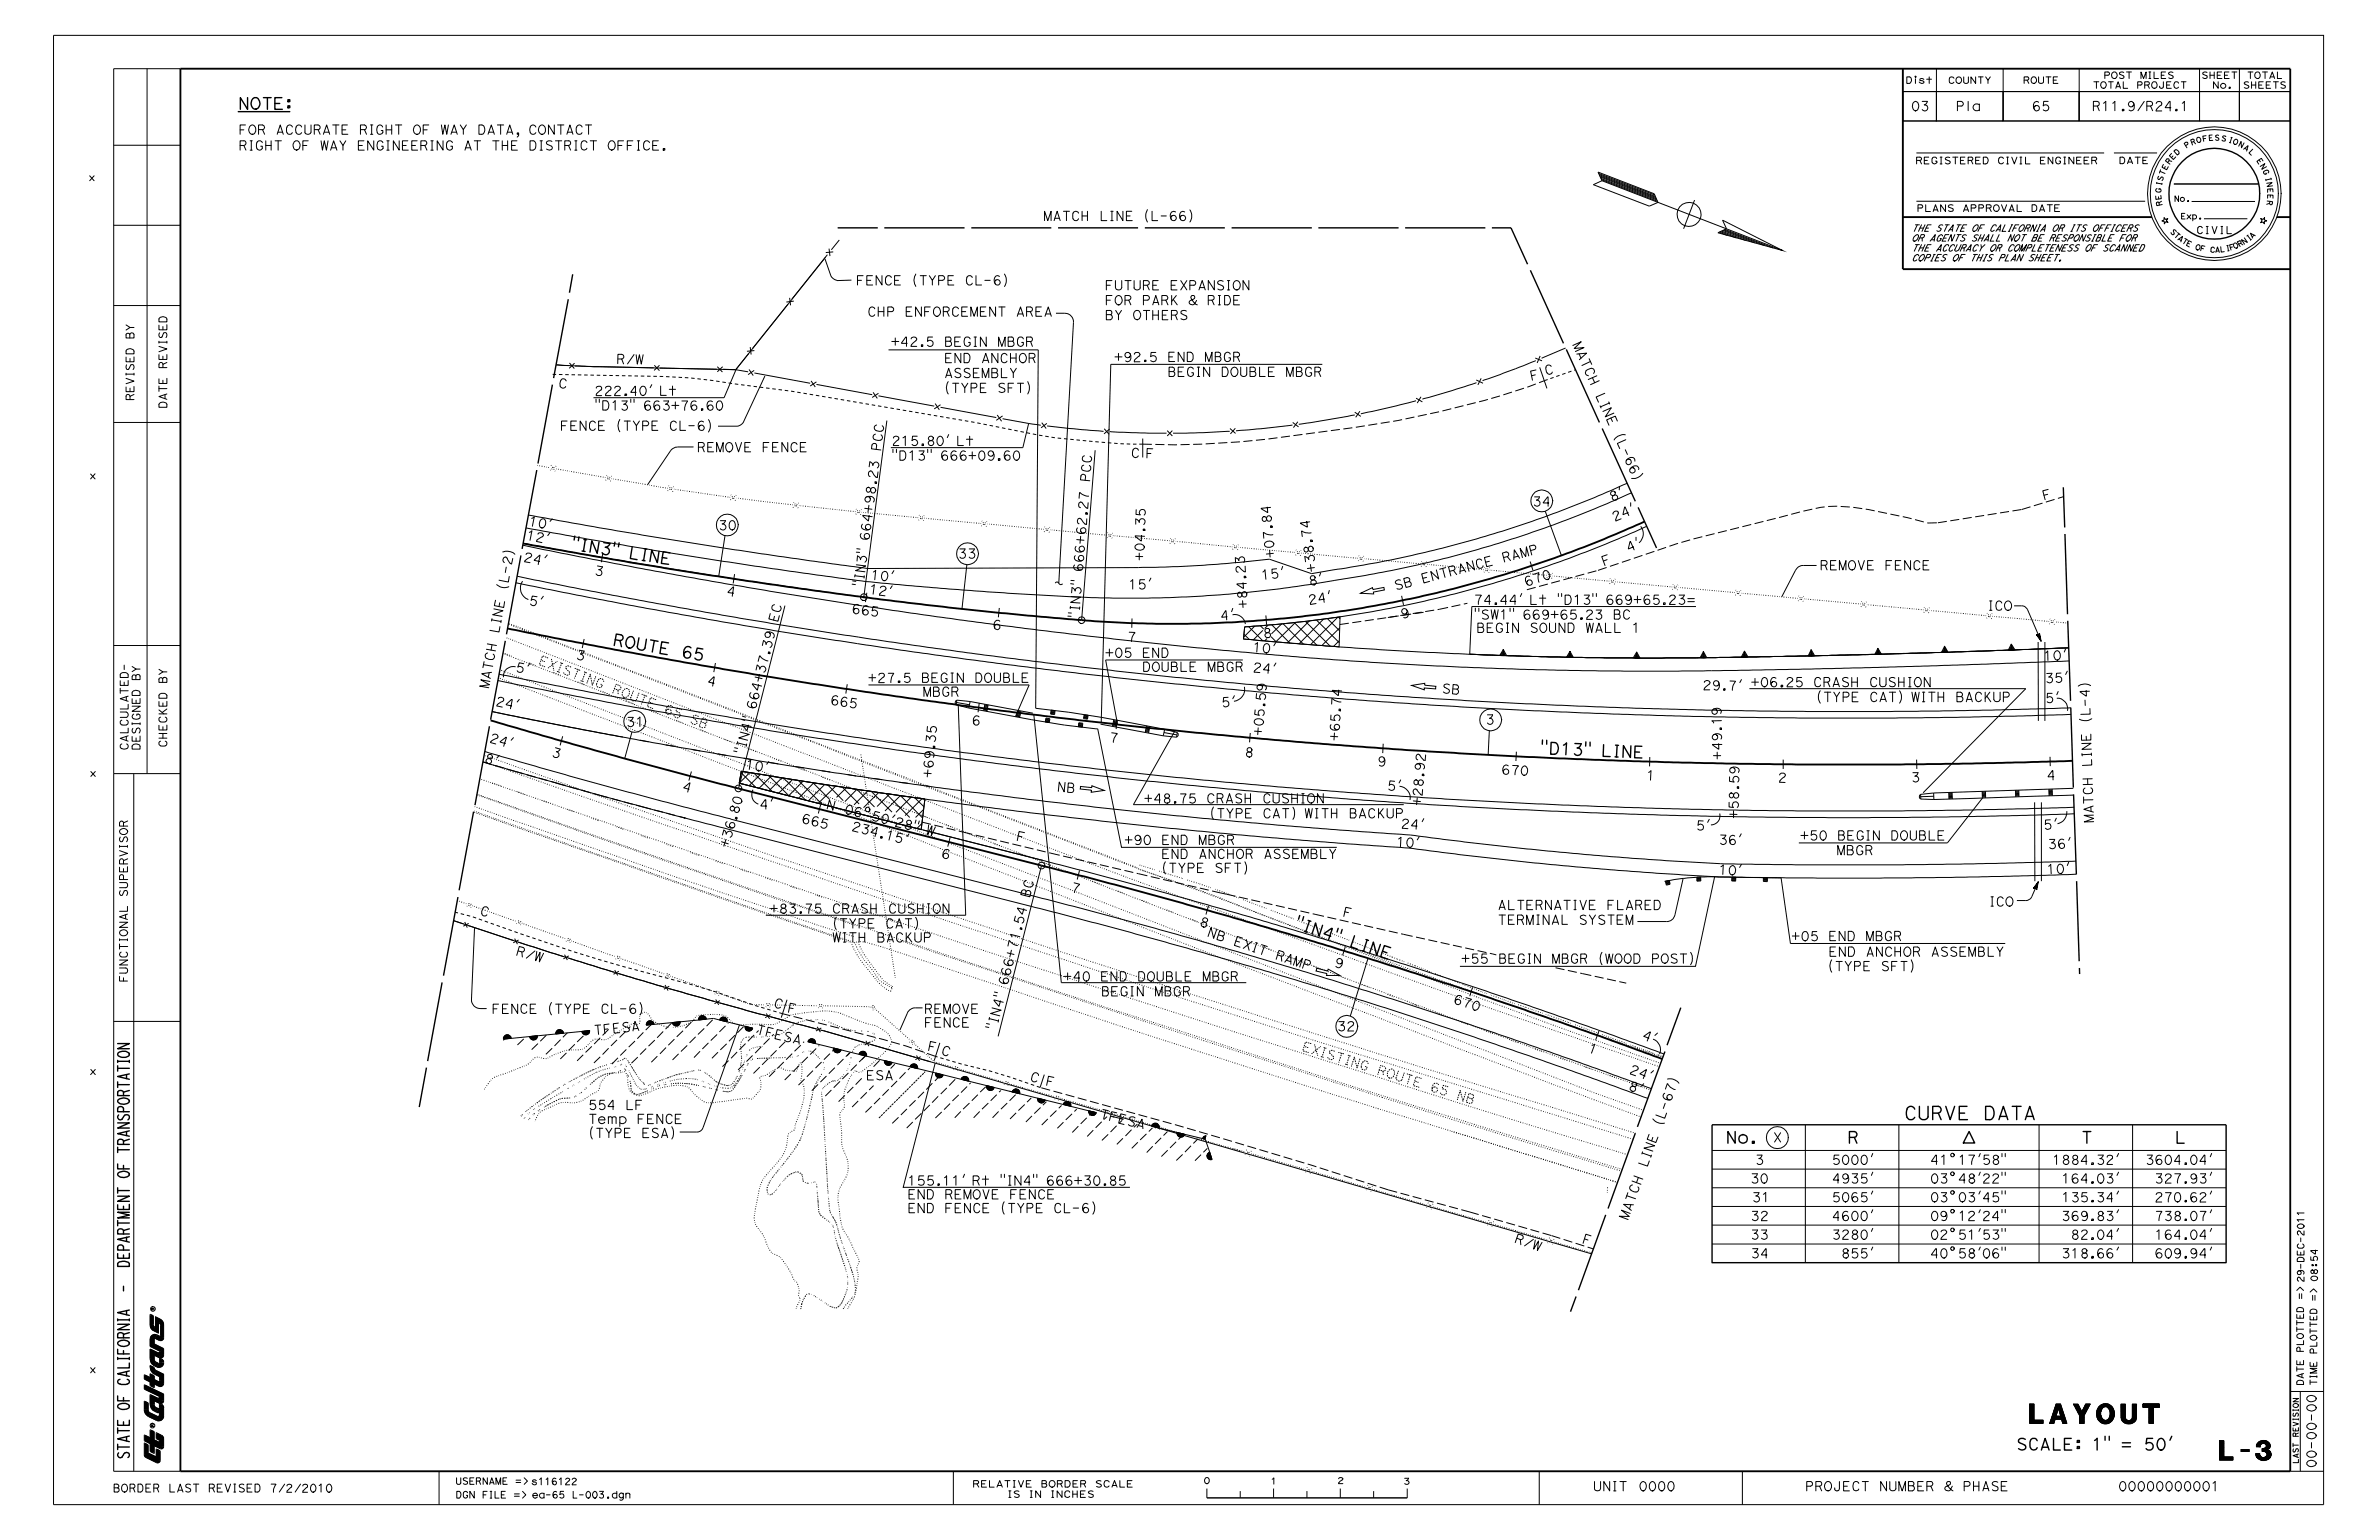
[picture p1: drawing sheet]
<svg xmlns="http://www.w3.org/2000/svg" width="432mm" height="279mm" viewBox="0 0 432 279" stroke-linecap="round" stroke-linejoin="round" font-family="sans-serif">
<defs><g id="words">
<g font-size="111.8">
<text x="312.4" y="130.2" transform="rotate(-91 312.4 130.2)">9</text>
<text x="312.4" y="132.7" transform="rotate(-91 312.4 132.7)">.1</text>
<text x="312.5" y="137.9" transform="rotate(-91 312.5 137.9)">+</text>
</g>
<text font-size="3.7" x="311.9" y="153.2" transform="rotate(1 311.9 153.2)">36’</text>
<g font-size="3.1">
<text x="368.4" y="258.3">LAYOUT</text>
<text x="402.8" y="264.9">L-3</text>
</g>
<g font-size="2.5">
<text x="205.2" y="83" transform="rotate(2 205.2 83)">C F</text>
<text x="204.5" y="116.4" transform="rotate(2 204.5 116.4)">7</text>
<text x="371.2" y="123.9" transform="rotate(-2 371.2 123.9)">35’</text>
</g>
<g font-size="2.2">
<text x="307.7" y="150.6" transform="rotate(1 307.7 150.6)">5 ’</text>
<text x="345.5" y="203.2">CURVE DATA</text>
</g>
<g font-size="1.9">
<text x="43.2" y="19.8">NOTE:</text>
<text x="229.2" y="115.8" transform="rotate(-3 229.2 115.8)">8</text>
<text x="249.9" y="139" transform="rotate(3 249.9 139)">9</text>
<text x="234.8" y="168.3" transform="rotate(18 234.8 168.3)">&quot; I N 4 &quot;</text>
<text x="243.9" y="171.4" transform="rotate(18 243.9 171.4)">L I N E</text>
<text x="313.2" y="207.4">No.</text>
<text x="335.3" y="207.4">R</text>
<text x="365.9" y="263.1">SCALE: 1&quot; = 50’</text>
<text x="23.5" y="264.8" transform="rotate(-90 23.5 264.8)">STATE OF CALIFORNIA - DEPARTMENT OF TRANSPORTATION</text>
</g>
<g font-size="1.8">
<text x="111.1" y="117.1" transform="rotate(10 111.1 117.1)">R O</text>
<text x="116" y="117.9" transform="rotate(10 116 117.9)">U</text>
<text x="123.8" y="119.3" transform="rotate(10 123.8 119.3)">6 5</text>
<text x="370.9" y="119.9" transform="rotate(-2 370.9 119.9)">1 0 ’</text>
<text x="191.7" y="143.6" transform="rotate(5 191.7 143.6)">NB</text>
</g>
<g font-size="1.7">
<text x="95.8" y="95.4" transform="rotate(10 95.8 95.4)">1 0 ’</text>
<text x="95.4" y="97.9" transform="rotate(10 95.4 97.9)">1 2 ’</text>
<text x="103.6" y="99.7" transform="rotate(9 103.6 99.7)">&quot; I N</text>
<text x="108.9" y="100.5" transform="rotate(9 108.9 100.5)">3 &quot;</text>
<text x="113.1" y="101.1" transform="rotate(9 113.1 101.1)">L I N</text>
<text x="119.1" y="102.1" transform="rotate(9 119.1 102.1)">E</text>
<text x="228.9" y="105.2" transform="rotate(-6 228.9 105.2)">1 5 ’</text>
<text x="254.3" y="112.2" transform="rotate(-10 254.3 112.2)">9</text>
<text x="104.4" y="119.6" transform="rotate(10 104.4 119.6)">3</text>
<text x="225.8" y="137.3" transform="rotate(5 225.8 137.3)">8</text>
<text x="283.6" y="136.9" transform="rotate(2 283.6 136.9)">1 3 &quot;</text>
<text x="295.7" y="137.5" transform="rotate(2 295.7 137.5)">E</text>
<text x="184.3" y="152.5" transform="rotate(11 184.3 152.5)">F</text>
</g>
<g font-size="1.6">
<text x="189.3" y="40.1">MATCH LINE (L-66)</text>
<text x="101.2" y="70.3" transform="rotate(5 101.2 70.3)">C</text>
<text x="211.9" y="68.3">BEGIN DOUBLE MBGR</text>
<text x="126.5" y="82">REMOVE FENCE</text>
<text x="292.5" y="91" transform="rotate(-23 292.5 91)">8 ’</text>
<text x="157.9" y="105.1" transform="rotate(5 157.9 105.1)">1 0 ’</text>
<text x="237.5" y="109.7" transform="rotate(-8 237.5 109.7)">2 4 ’</text>
<text x="180.1" y="114.2" transform="rotate(5 180.1 114.2)">6</text>
<text x="227.2" y="118.2" transform="rotate(5 227.2 118.2)">1 0 ’</text>
<text x="207.2" y="121.9">DOUBLE MBGR</text>
<text x="261.6" y="125.7" transform="rotate(6 261.6 125.7)">S B</text>
<text x="88.7" y="134.6" transform="rotate(17 88.7 134.6)">2 4 ’</text>
<text x="213.3" y="148.4">(TYPE CAT) WITH BACKUP</text>
<text x="154.4" y="150.7" transform="rotate(14 154.4 150.7)">2 3 4 . 1 5 ’</text>
<text x="170.7" y="155.6" transform="rotate(14 170.7 155.6)">6</text>
<text x="263.6" y="182" transform="rotate(18 263.6 182)">6 7 0</text>
<text x="170.6" y="191.2" transform="rotate(18 170.6 191.2)">C</text>
<text x="318.5" y="211.3">3</text>
<text x="372.4" y="211.3">1884.32’</text>
<text x="389.3" y="211.3">3604.04’</text>
</g>
<g font-size="1.5">
<text x="346.8" y="20.1">03</text>
<text x="354.9" y="20.1">Pla</text>
<text x="368.7" y="20.1">65</text>
<text x="379.7" y="20.1">R11.9/R24.1</text>
<text x="43.2" y="24.4">FOR ACCURATE RIGHT OF WAY DATA, CONTACT</text>
<text x="43.2" y="27.2">RIGHT OF WAY ENGINEERING AT THE DISTRICT OFFICE.</text>
<text x="155.3" y="51.7">FENCE (TYPE CL-6)</text>
<text x="200.5" y="52.6">FUTURE EXPANSION</text>
<text x="157.4" y="57.4">CHP ENFORCEMENT AREA</text>
<text x="200.5" y="55.3">FOR PARK &amp; RIDE</text>
<text x="200.5" y="58">BY OTHERS</text>
<text x="161.6" y="62.8">+42.5 BEGIN MBGR</text>
<text x="171.3" y="65.8">END ANCHOR</text>
<text x="202.2" y="65.6">+92.5 END MBGR</text>
<text x="285.3" y="62.5" transform="rotate(66 285.3 62.5)">M</text>
<text x="286.5" y="64.9" transform="rotate(66 286.5 64.9)">A</text>
<text x="107.8" y="71.8">222.40’ Lt</text>
<text x="171.3" y="68.5">ASSEMBLY</text>
<text x="171.3" y="71.2">(TYPE SFT)</text>
<text x="277.9" y="69.1" transform="rotate(-11 277.9 69.1)">F</text>
<text x="287.3" y="66.9" transform="rotate(66 287.3 66.9)">T C H</text>
<text x="107.8" y="74.4">&quot;D13&quot; 663+76.60</text>
<text x="290.1" y="73" transform="rotate(66 290.1 73)">L I N</text>
<text x="101.6" y="78.1">FENCE (TYPE CL-6)</text>
<text x="159.6" y="83.4" transform="rotate(-83 159.6 83.4)">P C</text>
<text x="160.1" y="79.4" transform="rotate(-83 160.1 79.4)">C</text>
<text x="161.8" y="80.8">215.80’ Lt</text>
<text x="161.8" y="83.5">&quot;D13&quot; 666+09.60</text>
<text x="293.3" y="79.9" transform="rotate(66 293.3 79.9)">( L - 6 6 )</text>
<text x="197.6" y="88.9" transform="rotate(-85 197.6 88.9)">P C</text>
<text x="198" y="85" transform="rotate(-85 198 85)">C</text>
<text x="278.1" y="91.8">34</text>
<text x="293" y="94.7" transform="rotate(-23 293 94.7)">2 4 ’</text>
<text x="94.9" y="101.8" transform="rotate(12 94.9 101.8)">2 4 ’</text>
<text x="130.3" y="96.2">30</text>
<text x="157.2" y="101.9" transform="rotate(-83 157.2 101.9)">3 &quot;</text>
<text x="157.7" y="98.1" transform="rotate(-83 157.7 98.1)">6 6 4 + 9 8 . 2 3</text>
<text x="173.8" y="101.3">33</text>
<text x="207.6" y="101.8" transform="rotate(-88 207.6 101.8)">+ 0 4 . 3 5</text>
<text x="231.4" y="101.2" transform="rotate(-95 231.4 101.2)">+ 0 7 . 8 4</text>
<text x="92.1" y="106.4" transform="rotate(-79 92.1 106.4)">( L - 2 )</text>
<text x="156.6" y="106.6" transform="rotate(-83 156.6 106.6)">&quot; I N</text>
<text x="157.6" y="107.7" transform="rotate(7 157.6 107.7)">1 2 ’</text>
<text x="196.2" y="107.5" transform="rotate(-85 196.2 107.5)">3 &quot;</text>
<text x="196.5" y="103.7" transform="rotate(-85 196.5 103.7)">6 6 6 + 6 2 . 2 7</text>
<text x="238.9" y="103.8" transform="rotate(-97 238.9 103.8)">+ 3 8 . 7 4</text>
<text x="253.3" y="107.1" transform="rotate(-14 253.3 107.1)">S B</text>
<text x="257.1" y="106.1" transform="rotate(-14 257.1 106.1)">E N T R A N C E</text>
<text x="271.6" y="102.4" transform="rotate(-14 271.6 102.4)">R A M P</text>
<text x="276.9" y="106.4" transform="rotate(-18 276.9 106.4)">6 7 0</text>
<text x="330.3" y="103.4">REMOVE FENCE</text>
<text x="90.7" y="113.8" transform="rotate(-79 90.7 113.8)">L I N</text>
<text x="141.3" y="112.2" transform="rotate(-76 141.3 112.2)">C</text>
<text x="195.8" y="112.2" transform="rotate(-85 195.8 112.2)">&quot; I N</text>
<text x="226.5" y="110.4" transform="rotate(-94 226.5 110.4)">+ 8 4 . 2 3</text>
<text x="267.5" y="109.7">74.44’ Lt &quot;D13&quot; 669+65.23=</text>
<text x="267.5" y="112.4">&quot;SW1&quot; 669+65.23 BC</text>
<text x="360.7" y="110.8">ICO</text>
<text x="140.8" y="114.1" transform="rotate(-76 140.8 114.1)">E</text>
<text x="200.5" y="119.3">+05 END</text>
<text x="267.9" y="114.7">BEGIN SOUND WALL 1</text>
<text x="88.6" y="125.1" transform="rotate(-79 88.6 125.1)">M</text>
<text x="89.1" y="122.5" transform="rotate(-79 89.1 122.5)">A</text>
<text x="89.5" y="120.4" transform="rotate(-79 89.5 120.4)">T C H</text>
<text x="97.6" y="120.5" transform="rotate(21 97.6 120.5)">E X</text>
<text x="101.3" y="121.9" transform="rotate(21 101.3 121.9)">I S T I N</text>
<text x="108.4" y="124.7" transform="rotate(21 108.4 124.7)">G</text>
<text x="111.1" y="125.7" transform="rotate(21 111.1 125.7)">R O</text>
<text x="157.5" y="123.8">+27.5 BEGIN DOUBLE</text>
<text x="317.7" y="124.6">+06.25 CRASH CUSHION</text>
<text x="89.8" y="128" transform="rotate(11 89.8 128)">2 4 ’</text>
<text x="113.6" y="131.8">31</text>
<text x="114.9" y="127.2" transform="rotate(21 114.9 127.2)">U</text>
<text x="116.9" y="128" transform="rotate(21 116.9 128)">T E</text>
<text x="121" y="129.5" transform="rotate(21 121 129.5)">6 5</text>
<text x="124.5" y="130.9" transform="rotate(21 124.5 130.9)">S B</text>
<text x="137.1" y="128.7" transform="rotate(-76 137.1 128.7)">6 6 4 + 3 7 . 3 9</text>
<text x="150.6" y="127.8" transform="rotate(9 150.6 127.8)">6 6 5</text>
<text x="167.4" y="126.3">MBGR</text>
<text x="176.3" y="131.5" transform="rotate(7 176.3 131.5)">6</text>
<text x="269.6" y="131.4">3</text>
<text x="323.4" y="127.3">(TYPE CAT) WITH BACKUP</text>
<text x="135" y="137.1" transform="rotate(-76 135 137.1)">&quot; I N</text>
<text x="229.1" y="133.6" transform="rotate(-85 229.1 133.6)">+ 0 5 . 5 9</text>
<text x="242.9" y="134.5" transform="rotate(-86 242.9 134.5)">+ 6 5 . 7 4</text>
<text x="379.6" y="137.9" transform="rotate(-92 379.6 137.9)">L I N E</text>
<text x="87.7" y="138.3" transform="rotate(16 87.7 138.3)">8 ’</text>
<text x="123.7" y="143.4" transform="rotate(15 123.7 143.4)">4</text>
<text x="169.1" y="141.2" transform="rotate(-85 169.1 141.2)">+ 6 9 . 3 5</text>
<text x="322.6" y="142">2</text>
<text x="346.8" y="141.9">3</text>
<text x="145.3" y="149.2" transform="rotate(14 145.3 149.2)">6 6 5</text>
<text x="152.8" y="147.5" transform="rotate(14 152.8 147.5)">0 6 ^ 5 0 ’ 2 8 &quot;</text>
<text x="207.6" y="145.7">+48.75 CRASH CUSHION</text>
<text x="258" y="146.3" transform="rotate(-85 258 146.3)">+ 2 8 . 9 2</text>
<text x="315.4" y="148.6" transform="rotate(-89 315.4 148.6)">+ 5 8 . 5 9</text>
<text x="379.9" y="146.7" transform="rotate(-92 379.9 146.7)">A T C H</text>
<text x="380" y="149.3" transform="rotate(-92 380 149.3)">M</text>
<text x="132.1" y="153.9" transform="rotate(-74 132.1 153.9)">+ 3 6 . 8 0</text>
<text x="166.5" y="150.9" transform="rotate(14 166.5 150.9)">W</text>
<text x="204" y="153.3">+90 END MBGR</text>
<text x="210.7" y="155.8">END ANCHOR ASSEMBLY</text>
<text x="326.7" y="152.4">+50 BEGIN DOUBLE</text>
<text x="333.3" y="155.1">MBGR</text>
<text x="194.2" y="161.7" transform="rotate(14 194.2 161.7)">7</text>
<text x="210.7" y="158.3">(TYPE SFT)</text>
<text x="311.8" y="158.6" transform="rotate(3 311.8 158.6)">1 0 ’</text>
<text x="87" y="166" transform="rotate(14 87 166)">C</text>
<text x="139.6" y="165.7">+83.75 CRASH CUSHION</text>
<text x="186.5" y="164.3" transform="rotate(-76 186.5 164.3)">B</text>
<text x="187.1" y="162.2" transform="rotate(-76 187.1 162.2)">C</text>
<text x="217.5" y="168" transform="rotate(16 217.5 168)">8</text>
<text x="243.6" y="166.2" transform="rotate(12 243.6 166.2)">F</text>
<text x="271.8" y="167.7">TERMINAL SYSTEM</text>
<text x="360.9" y="164.4">ICO</text>
<text x="93.5" y="173.3" transform="rotate(16 93.5 173.3)">R / W</text>
<text x="151" y="168.4">(TYPE CAT)</text>
<text x="151" y="171">WITH BACKUP</text>
<text x="325.1" y="170.7">+05 END MBGR</text>
<text x="331.8" y="173.5">END ANCHOR ASSEMBLY</text>
<text x="182.9" y="178.8" transform="rotate(-76 182.9 178.8)">6 6 6 + 7 1 . 5 4</text>
<text x="192.9" y="178">+40 END DOUBLE MBGR</text>
<text x="265.2" y="174.8">+55 BEGIN MBGR (WOOD POST)</text>
<text x="331.7" y="176.1">(TYPE SFT)</text>
<text x="89.2" y="183.9">FENCE (TYPE CL-6)</text>
<text x="140.2" y="182.6" transform="rotate(18 140.2 182.6)">C</text>
<text x="142.8" y="183.7" transform="rotate(11 142.8 183.7)">F</text>
<text x="181.9" y="182.5" transform="rotate(-76 181.9 182.5)">4 &quot;</text>
<text x="199.8" y="180.7">BEGIN MBGR</text>
<text x="167.7" y="186.4">FENCE</text>
<text x="168.2" y="190.6" transform="rotate(11 168.2 190.6)">F</text>
<text x="180.7" y="187.1" transform="rotate(-76 180.7 187.1)">&quot; I N</text>
<text x="236.2" y="190.6" transform="rotate(18 236.2 190.6)">E X I S T I N G</text>
<text x="242.6" y="187">32</text>
<text x="157.1" y="195.9">ESA</text>
<text x="186.8" y="196" transform="rotate(18 186.8 196)">C</text>
<text x="189.7" y="196.9" transform="rotate(11 189.7 196.9)">F</text>
<text x="249.7" y="194.9" transform="rotate(18 249.7 194.9)">R O U T E</text>
<text x="295.4" y="197.7" transform="rotate(20 295.4 197.7)">8 ’</text>
<text x="106.7" y="201.3">554 LF</text>
<text x="106.7" y="203.9">Temp FENCE</text>
<text x="259.8" y="198" transform="rotate(18 259.8 198)">6 5</text>
<text x="263.3" y="199.1" transform="rotate(18 263.3 199.1)">N B</text>
<text x="301.9" y="203.5" transform="rotate(-70 301.9 203.5)">( L - 6 7 )</text>
<text x="106.7" y="206.4">(TYPE ESA)</text>
<text x="164.7" y="215.1">155.11’ Rt &quot;IN4&quot; 666+30.85</text>
<text x="299.3" y="210.6" transform="rotate(-70 299.3 210.6)">L I N</text>
<text x="317.6" y="214.7">30</text>
<text x="331.6" y="214.7">4935’</text>
<text x="350.2" y="214.7">03°48’22&quot;</text>
<text x="374.1" y="214.7">164.03’</text>
<text x="391" y="214.7">327.93’</text>
<text x="164.7" y="217.5">END REMOVE FENCE</text>
<text x="164.7" y="220">END FENCE (TYPE CL-6)</text>
<text x="295.4" y="221.5" transform="rotate(-70 295.4 221.5)">M</text>
<text x="296.3" y="219" transform="rotate(-70 296.3 219)">A</text>
<text x="297" y="217" transform="rotate(-70 297 217)">T C H</text>
<text x="317.7" y="221.5">32</text>
<text x="317.9" y="218.1">31</text>
<text x="332.4" y="218.1">5065’</text>
<text x="350.2" y="221.5">09°12’24&quot;</text>
<text x="374.1" y="218.1">135.34’</text>
<text x="374.1" y="221.5">369.83’</text>
<text x="391" y="218.1">270.62’</text>
<text x="274.7" y="225.4" transform="rotate(19 274.7 225.4)">R / W</text>
<text x="287" y="225.5" transform="rotate(17 287 225.5)">F</text>
<text x="317.6" y="224.9">33</text>
<text x="332.4" y="224.9">3280’</text>
<text x="350.2" y="224.9">02°51’53&quot;</text>
<text x="375.8" y="224.9">82.04’</text>
<text x="317.7" y="228.2">34</text>
<text x="334.1" y="228.2">855’</text>
<text x="374.1" y="228.2">318.66’</text>
<text x="391" y="228.2">609.94’</text>
<text x="327.6" y="270.5">PROJECT NUMBER &amp; PHASE</text>
</g>
<g font-size="1.4">
<text x="401" y="45.8" transform="rotate(3 401 45.8)">C</text>
<text x="280.5" y="68.1" transform="rotate(-13 280.5 68.1)">C</text>
<text x="107.8" y="104.3" transform="rotate(11 107.8 104.3)">3</text>
<text x="291" y="102.7" transform="rotate(-21 291 102.7)">F</text>
<text x="154.5" y="111.2" transform="rotate(8 154.5 111.2)">6 6 5</text>
<text x="99.9" y="137.2" transform="rotate(17 99.9 137.2)">3</text>
<text x="272.4" y="140.4" transform="rotate(3 272.4 140.4)">6 7 0</text>
<text x="219" y="169.9" transform="rotate(18 219 169.9)">N B</text>
<text x="223.3" y="171.3" transform="rotate(18 223.3 171.3)">E X I T</text>
<text x="230" y="173.5" transform="rotate(18 230 173.5)">R A M</text>
<text x="236" y="175.5" transform="rotate(18 236 175.5)">P</text>
<text x="242" y="175.3" transform="rotate(17 242 175.3)">9</text>
<text x="295.6" y="194.7" transform="rotate(20 295.6 194.7)">2 4 ’</text>
</g>
<g font-size="1.3">
<text x="24.3" y="72.7" transform="rotate(-90 24.3 72.7)">REVISED BY</text>
<text x="30.3" y="74.1" transform="rotate(-90 30.3 74.1)">DATE REVISED</text>
<text x="370.9" y="90.8" transform="rotate(-15 370.9 90.8)">F</text>
<text x="23.2" y="136.2" transform="rotate(-90 23.2 136.2)">CALCULATED-</text>
<text x="25.4" y="136.2" transform="rotate(-90 25.4 136.2)">DESIGNED BY</text>
<text x="30.2" y="135.7" transform="rotate(-90 30.2 135.7)">CHECKED BY</text>
<text x="23.1" y="178.2" transform="rotate(-90 23.1 178.2)">FUNCTIONAL SUPERVISOR</text>
<text x="20.4" y="270.7">BORDER LAST REVISED 7/2/2010</text>
</g>
<g font-size="1.2">
<text x="398.6" y="42.4">CIVIL</text>
<text x="227.3" y="121.9" transform="rotate(5 227.3 121.9)">2</text>
<text x="254.2" y="150.3" transform="rotate(4 254.2 150.3)">2</text>
<text x="371.7" y="154" transform="rotate(-2 371.7 154)">3</text>
<text x="373.2" y="154" transform="rotate(-2 373.2 154)">6</text>
</g>
<g font-size="1.1">
<text x="345.8" y="15.2">Dist</text>
<text x="353.5" y="15.2">COUNTY</text>
<text x="367.1" y="15.2">ROUTE</text>
<text x="379.8" y="16">TOTAL PROJECT</text>
<text x="381.8" y="14.3">POST MILES</text>
<text x="399.5" y="14.2">SHEET</text>
<text x="401.5" y="16">No.</text>
<text x="407.1" y="16.1">SHEETS</text>
<text x="347.6" y="29.7">REGISTERED CIVIL ENGINEER</text>
<text x="347.8" y="38.4">PLANS APPROVAL DATE</text>
<text x="346.9" y="42">THE STATE OF CALIFORNIA OR ITS OFFICERS</text>
<text x="346.9" y="43.8">OR AGENTS SHALL NOT BE RESPONSIBLE FOR</text>
<text x="346.9" y="45.6">THE ACCURACY OR COMPLETENESS OF SCANNED</text>
<text x="346.9" y="47.4">COPIES OF THIS PLAN SHEET.</text>
<text x="221.6" y="128.3" transform="rotate(-2 221.6 128.3)">5</text>
<text x="371.2" y="127.5" transform="rotate(-2 371.2 127.5)">5</text>
<text x="370.9" y="150.5" transform="rotate(-2 370.9 150.5)">5</text>
<text x="418.1" y="232.7" transform="rotate(-90 418.1 232.7)">29-DE</text>
<text x="420.6" y="232.6" transform="rotate(-90 420.6 232.6)">08:54</text>
<text x="82.7" y="269.3">USERNAME =&gt; s1161</text>
<text x="176.5" y="269.8">RELATIVE BORDER SCALE</text>
<text x="82.7" y="271.8">DGN FILE =&gt;</text>
<text x="96.5" y="271.8">ea-65 L-</text>
<text x="182.7" y="271.7">IS IN INCHES</text>
</g>
<g font-size="1">
<text x="397.7" y="26.4" transform="rotate(-18 397.7 26.4)">R</text>
<text x="404.3" y="25.8" transform="rotate(16 404.3 25.8)">I</text>
<text x="407.1" y="27" transform="rotate(30 407.1 27)">A</text>
<text x="242.7" y="269.2">2</text>
<text x="254.7" y="269.3">3</text>
</g>
<g font-size=".9">
<text x="393.7" y="29.9" transform="rotate(-52 393.7 29.9)">R</text>
<text x="394.4" y="29.1" transform="rotate(-47 394.4 29.1)">E</text>
<text x="396.8" y="26.9" transform="rotate(-32 396.8 26.9)">P</text>
<text x="398.7" y="26" transform="rotate(-15 398.7 26)">O</text>
<text x="399.8" y="25.7" transform="rotate(-10 399.8 25.7)">F</text>
<text x="403.1" y="25.5" transform="rotate(13 403.1 25.5)">S</text>
<text x="408" y="27.6" transform="rotate(43 408 27.6)">L</text>
<text x="409.5" y="29.2" transform="rotate(54 409.5 29.2)">E</text>
<text x="392.2" y="35.1" transform="rotate(-87 392.2 35.1)">G</text>
<text x="392.3" y="33.9" transform="rotate(-79 392.3 33.9)">I</text>
<text x="392.5" y="33" transform="rotate(-74 392.5 33)">S</text>
<text x="392.7" y="31.9" transform="rotate(-69 392.7 31.9)">T</text>
<text x="410.7" y="31" transform="rotate(65 410.7 31)">G</text>
<text x="411.1" y="32.2" transform="rotate(74 411.1 32.2)">I</text>
<text x="411.5" y="34.1" transform="rotate(87 411.5 34.1)">E</text>
<text x="411.6" y="35.2" transform="rotate(90 411.6 35.2)">E</text>
<text x="392.3" y="36.3" transform="rotate(-96 392.3 36.3)">E</text>
<text x="392.5" y="37.3" transform="rotate(-103 392.5 37.3)">R</text>
<text x="394.6" y="36.6">No.</text>
<text x="395.8" y="39.8">Exp.</text>
<text x="411.5" y="36.3" transform="rotate(96 411.5 36.3)">R</text>
<text x="393.8" y="42.1" transform="rotate(45 393.8 42.1)">S</text>
<text x="394.4" y="42.8" transform="rotate(39 394.4 42.8)">T</text>
<text x="395.9" y="44" transform="rotate(32 395.9 44)">T</text>
<text x="402" y="45.8">A</text>
<text x="406.4" y="44.9" transform="rotate(-29 406.4 44.9)">R</text>
<text x="408.7" y="43.4" transform="rotate(-43 408.7 43.4)">A</text>
<text x="417.1" y="265.6" transform="rotate(-90 417.1 265.6)">LAST REVISION</text>
</g>
<g font-size=".8">
<text x="395.1" y="28.3" transform="rotate(-43 395.1 28.3)">D</text>
<text x="393.2" y="31" transform="rotate(-65 393.2 31)">E</text>
<text x="395.2" y="43.4" transform="rotate(39 395.2 43.4)">A</text>
<text x="396.7" y="44.5" transform="rotate(27 396.7 44.5)">E</text>
<text x="399.3" y="45.5" transform="rotate(13 399.3 45.5)">F</text>
<text x="404.7" y="45.4" transform="rotate(-16 404.7 45.4)">F</text>
<text x="405.5" y="45.2" transform="rotate(-27 405.5 45.2)">O</text>
<text x="408.1" y="43.8" transform="rotate(-39 408.1 43.8)">I</text>
</g>
<text font-size=".7" x="404" y="45.6" transform="rotate(-12 404 45.6)">I</text>
<g font-size=".4">
<text x="28" y="237.7" transform="rotate(-90 28 237.7)">R</text>
<text x="27.9" y="258.9" transform="rotate(-90 27.9 258.9)">R</text>
</g>
</g></defs>
<g fill="none" stroke="#000" stroke-width=".18">
<path d="M9.7 6.4h412v266.6h-412zM26.7 12.5v127.9M32.7 12.5h-12.1v254.4h12.1M345.4 16.6h6.1v5.3h-6.1zM345.4 16.6h70.3M346.1 13.9h.4a.51 .51 0 0 1 .4 .8l-.3 .4h-.5zM347.7 14l.1-.1-.2-.1v.2h.1M348.9 18.4h.9l-.2 .4-.3 .2M350.2 13.9v1.2M351.5 16.6h12.1v5.3h-12.1zM351.5 12.5v9.4M353.8 14.2a.44 .44 0 0 1 .4-.3 .44 .44 0 0 1 .4 .3"/>
<path d="M355.5 15.1a.58 .58 0 0 0 .5-.6 .58 .58 0 0 0-.7-.5 .61 .61 0 0 0-.3 .7 .61 .61 0 0 0 .6 .4M356 19.2a.42 .42 0 0 0 .4-.4 .42 .42 0 0 0-.4-.4h-.7v1.7M356.4 13.9v.9M357.2 18.4v1.7M357.3 13.9v.9M358.6 13.9v1.2l-.9-1.2v1.2M359.1 13.9h.8M359.5 13.9v1.2M360.4 13.9l.4 .6 .5-.6M363.6 12.5v9.4M363.6 16.6h13.8v5.3h-13.8zM367.9 14.5a.3 .3 0 0 0 .3-.3 .3 .3 0 0 0-.3-.3h-.5v1.2"/>
<path d="M369.1 15.1a.58 .58 0 0 0 .5-.7 .58 .58 0 0 0-.7-.4l-.1 .1a.61 .61 0 0 0-.1 .7 .61 .61 0 0 0 .5 .3M370 18.6l-.3-.2a.65 .65 0 0 0-.6 .5v.6M370 13.9v.9M370.9 13.9v.9M371.4 13.9h.9M371.8 18.4h-.9v.8M371.8 13.9v1.2M373.4 13.9h-.7v1.2h.8M377.4 12.5v9.4M377.4 16.6h21.8v5.3h-21.8zM380 14.8h.9M380.5 14.8v1.2"/>
<path d="M380.7 19.2l.3-.3-.1-.4-.2-.1h-.7v1.7M381.8 18.7l.4-.3v1.7M381.8 16l.3-.1 .2-.4a.58 .58 0 0 0-.4-.7 .59 .59 0 0 0-.6 .6 .59 .59 0 0 0 .6 .6M382.6 13.7l.3-.3-.1-.3h-.8v1.1M382.7 14.8h.9M383.1 14.8v1.2M383.5 18.7l.4-.3v1.7M383.8 14.2a.58 .58 0 0 0 .4-.6 .58 .58 0 0 0-.6-.5 .62 .62 0 0 0-.3 .7 .62 .62 0 0 0 .6 .4M384 16l.5-1.2 .4 1.2M385.4 14.8v1.2h.8M385.5 13.1a.47 .47 0 0 0-.8 .3l.1 .1M386 13.1h.9"/>
<path d="M386.4 13.1v1.1M387.1 19.2l-.3 .2-.4-.2-.1-.3 .2-.4 .4-.1 .3 .3 .1 .3-.2 .3M388.5 15.4a.3 .3 0 0 0 .3-.3 .3 .3 0 0 0-.3-.3h-.5v1.2M388.6 14.2v-1.1l.5 1.1 .4-1.1v1.1M389.2 18.4l-1.2 1.7M389.8 15.4l.3-.2-.1-.3-.7-.1v1.2M390 13.1h.4M390.2 13.1v1.1M390.3 19.2l.4-.2-.1-.5-.3-.1h-.6v1.7M391 13.1v1.1h.8M391 16l.4-.2a.71 .71 0 0 0-.2-1 .59 .59 0 0 0-.7 .6 .59 .59 0 0 0 .6 .6M391.4 18.8a.53 .53 0 0 1 .5-.4 .53 .53 0 0 1 .5 .4"/>
<path d="M392.7 14.8v1M393 13.1h-.7v1.1h.8M394 19.5h-1l.8-1.1h.1v1.7M394 14.8h-.7v1.2h.8M394.4 13.1a.48 .48 0 0 0-.8 .3l.1 .1M394.7 15.1l.2-.3h.3l.2 .3M395.9 14.8h.9M396.1 18.7l.4-.3v1.7M396.3 14.8v1.2M399.2 16.6h7.3v5.3h-7.3zM399.2 12.5v9.4M400.6 13.1a.47 .47 0 0 0-.8 .3l.1 .1"/>
<path d="M401.1 13.1v1.1M401.9 13.1v1.1M402.6 14.8v1.2l-.8-1.2v1.2M403.2 13.1h-.8v1.1h.9M404.6 13.1h-.8v1.1h.8M405.1 13.1h.9M405.5 13.1v1.1M406.5 16.6h9.2v5.3h-9.2zM406.5 12.5v9.4M408 13.1h.9M408.1 14.9a.47 .47 0 0 0-.7 .3l.1 .1M408.5 13.1v1.1"/>
<path d="M408.7 14.8v1.2M409.4 14.8v1.2M409.8 14.2h.1a.58 .58 0 0 0 .3-.7l-.1-.4a.58 .58 0 0 0-.8 .5 .58 .58 0 0 0 .6 .6M410.7 13.1h.8M410.8 14.8h-.8v1.2h.8M411.1 13.1v1.1M412 14.2l.4-1.1 .5 1.1M412.1 14.8h-.8v1.2h.8M412.1 13.9h.6M412.6 14.8h.9M413.1 14.8v1.2M413.4 13.1v1.1h.7"/>
<path d="M414.8 14.9a.47 .47 0 0 0-.8 .3l.1 .1M16.3 31.9l.8 .9M17.1 31.9l-.8 .9M20.6 26.4h12.1M44.3 26.4a.42 .42 0 0 0 .4-.4 .42 .42 0 0 0-.4-.5h-.7v1.7M44.6 22.7h-1v1.7M45.4 25.5h.4M45.6 25.5v1.7M45.8 24.4a.9 .9 0 0 0 .4-1.6h-.1a.53 .53 0 0 0-.8 .3 .84 .84 0 0 0 .6 1.3M46.6 25.9l.3-.4h.4l.3 .4M47.6 23.5l.4-.3-.1-.4-.3-.1h-.7v1.7M48.2 25.5v1.7"/>
<path d="M49.2 25.5v1.7M49.9 25.5h1.2M50.3 24.4l.6-1.7 .5 1.7M50.5 25.5v1.7M52.1 23.1l.1-.3 .3-.1 .4 .1 .2 .3M53.7 23.1l.3-.3 .2-.1 .3 .1 .3 .3M53.9 27.2a.82 .82 0 0 1-.7-.5 .82 .82 0 0 1 .2-.9 .6 .6 0 0 1 .7-.2 .6 .6 0 0 1 .4 .6 .85 .85 0 0 1-.7 1M55.4 22.7v1.3M55.9 25.5h-.9v1.7M56.5 22.7v1.3M57.7 23.5h.1a.43 .43 0 0 0 .3-.4 .43 .43 0 0 0-.4-.4h-.7v1.7M58.3 25.5l.2 1.7 .4-1.7 .3 1.7 .3-1.7"/>
<path d="M58.7 24.4l.6-1.7 .5 1.7M60 27.2l.6-1.7 .6 1.7M60.4 22.7h1.1M61 22.7v1.7M61.7 25.5l.6 .9 .5-.9M63.1 22.7h-1v1.7h1M66.1 25.5h-1.1v1.7h1.1M66.1 23.5l.4-.3-.1-.4-.3-.1h-.7v1.7M67.2 22.7h.5M67.5 22.7v1.7M67.8 25.5v1.7l-1.1-1.7v1.7M68.5 23.1v-.2a.5 .5 0 0 1 .5-.2 .5 .5 0 0 1 .4 .4"/>
<path d="M68.5 25.9l.3-.4h.4l.3 .4M70.1 22.7v1.7M70.2 25.5h.4M70.4 25.5v1.7M71.1 22.7v1.7M71.8 22.7h1.1M72.4 22.7v1.7M72.5 25.5v1.7l-1.1-1.7v1.7M74 25.5h-1v1.7h1.1M75.7 24.4a.9 .9 0 0 0 .4-1.6h-.1a.53 .53 0 0 0-.8 .3 .8 .8 0 0 0-.1 .8 .8 .8 0 0 0 .7 .5M75.7 25.5h-1v1.7h1.1M77.1 26.4l.4-.4-.1-.3-.2-.2h-.8v1.7"/>
<path d="M77.8 22.7h-1v1.7M78.2 25.5h.4M78.4 25.5v1.7M80.1 22.7l.3 1.7 .4-1.7 .3 1.7 .3-1.7M80.4 25.5v1.7l-1-1.7v1.7M81.1 25.9l.3-.4h.4l.3 .4M81.9 24.4l.5-1.7 .6 1.7M83.5 22.7l.6 .8 .5-.8M84.4 27.2l.5-1.7 .6 1.7M86.1 25.5h1.1M86.6 25.5v1.7M86.9 22.7a.91 .91 0 0 1 1.1 .5 .91 .91 0 0 1-.4 1.1l-.7 .1z"/>
<path d="M88.6 24.4l.6-1.7 .5 1.7M89.4 25.5h1.2M90 25.5v1.7M90.3 22.7h1.1M90.9 22.7v1.7M91.2 25.5v1.7M92 24.4l.5-1.7 .6 1.7M92.1 25.5v1.7M93.8 25.5h-.9v1.7h1M96.2 25.5h.7a.99 .99 0 0 1-.1 1.7h-.6zM96.2 23.1l.1-.2a.54 .54 0 0 1 .5-.2 .54 .54 0 0 1 .5 .4M98 25.5h.4"/>
<path d="M98.2 25.5v1.7M98.4 24.4a.87 .87 0 0 0 .6-.9 .87 .87 0 0 0-.7-.8 .87 .87 0 0 0-.6 .9 .87 .87 0 0 0 .7 .8M100.2 25.7a.56 .56 0 0 0-.6-.2 .56 .56 0 0 0-.4 .6l.1 .1M100.6 22.7v1.7l-1.1-1.7v1.7M100.8 25.5h1.2M101.2 22.7h1.1M101.4 25.5v1.7M101.8 22.7v1.7M102.9 24.4l.5-1.7 .6 1.7M103.2 26.4a.42 .42 0 0 0 .4-.4 .42 .42 0 0 0-.4-.5h-.7v1.7M104.3 25.5h.4M104.5 25.5v1.7"/>
<path d="M104.7 23.1v-.2a.5 .5 0 0 1 .5-.2 .5 .5 0 0 1 .4 .4M105.6 25.9l.3-.4h.3l.3 .4M106.3 22.7h1.1M106.8 22.7v1.7M107.1 25.5h1.2M107.7 25.5v1.7M111.1 27.2a.83 .83 0 0 1-.7-.9 .83 .83 0 0 1 .8-.8 .92 .92 0 0 1 .5 1 .92 .92 0 0 1-.7 .7M113.2 25.5h-1v1.7M114.9 25.5h-1v1.7M115.7 25.5h.4M115.9 25.5v1.7M116.9 25.9l.3-.4h.3l.4 .4"/>
<path d="M119.5 25.5h-1v1.7h1M193 38.3h1.1M193.6 38.3v1.7M194.8 38.7l.1-.2 .3-.2 .4 .2 .2 .2M196.4 38.3v1.7M197.4 38.3v1.7M199.9 38.3v1.7h1M201.6 38.3h.4M201.8 38.3v1.7M203.8 38.3v1.7l-1-1.7v1.7M205.4 38.3h-1v1.7h1.1M208.3 38a2.19 2.19 0 0 0 0 2.3"/>
<path d="M209.1 38.3v1.7h1M213.4 38.5l-.4-.2a.77 .77 0 0 0-.6 1.1M215 38.5l-.3-.2a.78 .78 0 0 0-.6 1.1M216 38.1l.3 .8v.7l-.3 .7M290.2 31.5l10.1 3.9M290.3 31.7l10.1 3.9M290.3 31.9l10.2 3.9M290.5 32.1l10.1 3.9M290.6 32.4l10.1 3.9M290.6 32.6l10.2 3.9M290.8 32.8l-.8-1.6 10.2 4 .7 1.5-1.5 .7-10.2-3.9 1.6-.7 32.7 12.6M307.6 36.3l-2 5.2"/>
<path d="M312.7 39.9l10.8 5.5-11.7-3.2 1.6-.7zM345.4 21.9h70.3M347.7 20.1a.88 .88 0 0 1-.6-.9 .88 .88 0 0 1 .6-.8 .96 .96 0 0 1 .6 .9 .96 .96 0 0 1-.6 .8M347.8 36.5h41.6M347.8 27.7h34.1M348.5 29.1l.3-.2-.1-.3-.8-.1v1.2M348.7 37.7a.3 .3 0 0 0 .3-.3 .3 .3 0 0 0-.3-.3h-.6v1.3M349.5 37.1v1.3h.9M350.1 28.5h-.8v1.2h.8M350.7 28.8l.3-.3h.3l.2 .3M350.9 38.4l.4-1.3 .5 1.3M352.1 28.5h.4"/>
<path d="M352.3 28.5v1.2M353.1 37.1v1.3l-.9-1.3v1.3M353.9 28.6a.48 .48 0 0 0-.8 .2l.1 .2M354.4 28.5h1M354.5 37.2a.51 .51 0 0 0-.9 .2l.2 .2M354.9 28.5v1.2M356.4 38.4l.4-1.3 .5 1.3M356.6 28.5h-.8v1.2h.9M357.8 29.1a.3 .3 0 0 0 .3-.3 .3 .3 0 0 0-.3-.3h-.6v1.2M358.3 37.7a.3 .3 0 0 0 .3-.3 .3 .3 0 0 0-.3-.3h-.5v1.3M359.4 28.5h-.8v1.2h.9M359.7 37.7a.3 .3 0 0 0 .3-.3 .3 .3 0 0 0-.3-.3h-.5v1.3"/>
<path d="M360 28.5h.4a.55 .55 0 0 1 .4 .8l-.2 .4h-.6zM361.1 37.7a.32 .32 0 0 0 .2-.5l-.8-.1v1.3M362.4 38.3v.1a.62 .62 0 0 1-.6-.7 .62 .62 0 0 1 .6-.6 .62 .62 0 0 1 .5 .7 .62 .62 0 0 1-.5 .6M362.8 28.8l.3-.3h.3l.2 .3M363.3 37.1l.4 1.3 .5-1.3M364.2 28.5h.4M364.4 28.5v1.2M364.7 38.4l.4-1.3 .5 1.3M365.1 28.5l.5 1.2 .5-1.2M366.1 37.1v1.3h.8M366.6 28.5h.4M366.8 28.5v1.2"/>
<path d="M367.6 28.5v1.2h.8M368.8 37.1l.7 .2 .2 .7-.2 .3-.7 .1zM370.2 38.4l.4-1.3 .5 1.3M371.2 28.5h-.8v1.2h.8M371.6 37.1h.9M372 37.1v1.3M372.6 28.5v1.2l-.8-1.2v1.2M373.2 28.8l.2-.3h.3l.3 .3M373.8 37.1h-.9v1.3h.9M374.6 28.5h.3M374.8 28.5v1.2M376.4 28.5v1.2l-.9-1.2v1.2"/>
<path d="M377.7 28.5h-.8v1.2h.9M379.1 28.5h-.8v1.2h.9M380.3 29.1l.3-.2-.1-.3-.8-.1v1.2M383.7 27.7h7.8M384.8 28.5l.7 .1a.75 .75 0 0 1-.1 1.1h-.6zM386.1 29.7l.5-1.2 .5 1.2M386.3 29.4h.6M387.5 28.5h1M388 28.5v1.2M388.9 29.1h.6M389.7 28.5h-.8v1.2h.9M391.4 33.2l1 .2"/>
<path d="M391.5 33.1l-.1 .2M391.5 34.2l-.2 .2 .1 .4M391.9 36.8a.24 .24 0 0 0-.3-.2 .24 .24 0 0 0-.2 .3l.1 .4 1-.2M392.2 35.5l.1 .5-1 .2v-.6M394.6 33.4h15.3M395.4 35.5v1.1l-.6-1.1v1.1M396.6 38.7h-.6v1h.6M397.8 36.6h11.5M400 39.7h7.9M400.4 24.6l-.6 .1 .2 .9M401.4 25h-.4M401.5 24.5h-.5v1h.6"/>
<path d="M402.7 24.6l-.3-.1-.2 .1-.1 .2 .6 .4v.2l-.3 .1-.3-.2M405.6 26.2a.48 .48 0 0 0 .5-.4 .48 .48 0 0 0-.3-.5 .52 .52 0 0 0-.4 .4 .52 .52 0 0 0 .3 .5M407.3 25.9l-.5 .9v-1.1l-.5 .8M410.2 30.2l.9-.5-.6 1 .9-.5M411.4 33.3l1-.2-.9 .7 1-.1M411.5 36.5l1 .1-.1 .4-.1 .1h-.2l-.2-.2M411.6 36v-.6h1v.6M412.2 32.3l.1 .2M412.2 32.4l-.9 .3M412.6 34.8l-.1-.5h-.9v.6M413.5 35.1a11.6 11.6 0 0 1-16.5 10.5 11.6 11.6 0 0 1-2.6-19.4 11.6 11.6 0 0 1 18.8 6l.2 1.4 .1 1.6M414 35.1a12.1 12.1 0 0 1-17.1 11.1 12.1 12.1 0 0 1-2.8-20.2 12.1 12.1 0 0 1 19.5 6l.4 3.2"/>
<path d="M20.6 40.9h12.1M20.6 55.4h12.1M22.9 58.9l.7 .5-.7 .5M28.9 57.8a.77 .77 0 0 1 .7-.4 .77 .77 0 0 1 .7 .5v.5h-1.4zM30.3 58.9v.9h-1.4v-.8M143 55.2l-6.4 8M143.3 54l.2 1.4M144.1 54.6l-1.4 .2M149.8 47l1 3.1 .5 .5 .7 .3 2.5-.1M149.8 46.7l-16.3 20.4M150.2 46.2l-6.5 8.1M150.5 45.1l.1 1.4"/>
<path d="M151.2 45.7l-1.3 .1M152.3 43.5l-1.4 1.8M156.7 50h-1.1v1.7M157.8 56v-.1a.51 .51 0 0 1 .5-.2 .51 .51 0 0 1 .5 .3M158.3 50h-1v1.7h1.1M159.4 55.7v1.7M160.1 50v1.7l-1.1-1.7v1.7M160.4 55.7v1.7M160.8 50.4l.3-.4h.3l.4 .4M161.8 56.5a.42 .42 0 0 0 .4-.4 .42 .42 0 0 0-.4-.4h-.7v1.7M163.4 50h-1v1.7h1M165.5 55.7h-1v1.7h1"/>
<path d="M166.2 49.7a2.03 2.03 0 0 0 0 2.3M167 50h1.1M167.2 55.7v1.7l-1-1.7v1.7M167.6 50v1.7M168.7 50l.5 .9 .6-.9M168.8 55.7h-1v1.7M170 57.4a.86 .86 0 0 0 .7-.9 .86 .86 0 0 0-.7-.8 .88 .88 0 0 0-.6 .9 .88 .88 0 0 0 .7 .8M171 50.9l.3-.2 .2-.3-.2-.3-.1-.1h-.8v1.7M171.9 56.5l.3-.2v-.4l-.3-.2h-.7v1.7M173 56a.55 .55 0 0 1 .5-.3 .55 .55 0 0 1 .5 .3M173 50h-.9v1.7h1M175.5 50.4l.3-.4h.4l.3 .4"/>
<path d="M175.6 55.7h-1v1.7h1M176.2 57.4v-1.7l.6 1.7 .6-1.7v1.7M177.1 50v1.7h1.1M178.9 55.7h-1v1.7h1.1M180.7 55.7v1.7l-1.1-1.7v1.7M181.3 55.7h1.1M181.4 50.1a.67 .67 0 0 0-.8 .1 .67 .67 0 0 0-.1 .9M181.8 55.7v1.7M182.3 49.7l.3 .9v.7l-.3 .7M184.6 57.4l.6-1.7 .6 1.7M187 56.5l.3-.1a.45 .45 0 0 0-.3-.7h-.7v1.7M189 55.7h-1v1.7h1.1"/>
<path d="M189.6 40v-1.7l.6 1.7 .6-1.7v1.7M189.7 57.4l.6-1.7 .5 1.7M191.3 40l.6-1.7 .5 1.7M191.7 56.8a3.4 3.4 0 0 1 2.5 .3l.4 .5 .2 .9-2.6 47.4M201.6 57.1a.42 .42 0 0 0 .2-.5 .42 .42 0 0 0-.4-.3h-.6v1.7h.7M201.8 50.9h-1v1.7M201.8 53.6h-1v1.7M202.5 50.9v1.3M202.5 56.3l.5 .8 .6-.8M203 55.3a.86 .86 0 0 0 .7-.9 .86 .86 0 0 0-.7-.8 .88 .88 0 0 0-.6 .9 .88 .88 0 0 0 .7 .8M203.6 50.9v1.3M204.2 50.9h1.1"/>
<path d="M204.7 50.9v1.7M204.9 54.5l.4-.4-.1-.3-.3-.2h-.7v1.7M205.8 50.9v1.3M206.5 58a.83 .83 0 0 1-.7-.9 .83 .83 0 0 1 .8-.8 .92 .92 0 0 1 .4 .9 .92 .92 0 0 1-.6 .8M206.9 50.9v1.3M207.5 56.3h1.2M208.1 56.3v1.7M208.2 51.8l.3-.2a.45 .45 0 0 0-.3-.7h-.7v1.7M208.3 54.5l.3-.3-.1-.5-.2-.1h-.8v1.7M209.2 55.3l.6-1.7 .5 1.7M209.2 56.3v1.7M210.2 50.9h-1v1.7h1.1"/>
<path d="M210.2 56.3v1.7M211.6 54.5l.3-.2 .1-.3-.1-.3-.3-.1h-.7v1.7M211.9 56.3h-.9v1.7h1M212.7 53.6v1.7M213.3 57.2a.43 .43 0 0 0 .4-.5 .43 .43 0 0 0-.4-.4h-.7v1.7M213.5 53.6l-.8 1.1M213.6 50.9h-1v1.7h1M214.3 50.9l1.1 1.7M215.3 56.5l-.3-.2a.52 .52 0 0 0-.6 .3l.1 .3M215.4 50.9l-1.1 1.7M216.6 51.8a.42 .42 0 0 0 .4-.5 .42 .42 0 0 0-.4-.4h-.6v1.7M217.2 54.5l-.5 .7h-.6a.38 .38 0 0 1-.3-.3 .38 .38 0 0 1 .3-.4l.8-.5-.2-.4h-.4l-.1 .2a2.02 2.02 0 0 0 1.1 1.5"/>
<path d="M217.6 52.6l.6-1.7 .6 1.7M220 54.5l.3-.2a.42 .42 0 0 0 .1-.4 .42 .42 0 0 0-.4-.3h-.7v1.7M220.4 50.9v1.7l-1.1-1.7v1.7M221.1 53.6h.4M221.3 53.6v1.7M222 51a.54 .54 0 0 0-.6-.1 .54 .54 0 0 0-.3 .6h.1M222.3 53.6h.5a.94 .94 0 0 1 .5 .9 .94 .94 0 0 1-.5 .8h-.5zM222.8 50.9h.4M223 50.9v1.7M224.5 52.6a.87 .87 0 0 0 .6-.9 .87 .87 0 0 0-.7-.8 .87 .87 0 0 0-.6 .9 .87 .87 0 0 0 .8 .8M224.9 53.6h-1v1.7h1.1M226.7 50.9v1.7l-1.1-1.7v1.7"/>
<path d="M305.8 41a2.18 2.18 0 0 0 2.9-2.2 2.18 2.18 0 0 0-3.1-1.8 2.18 2.18 0 0 0-.4 3.6l.7 .4M312 42.1l1.5 .6M312.2 42l3 1.2M312.5 41.9l4.3 1.7M312.7 41.8l5.8 2.2M312.9 41.7l7.3 2.8M313.1 41.6l8.7 3.4M347.5 43.8a.81 .81 0 0 0 .6-1.2 .83 .83 0 0 0-.8 1.2h.2M347.6 46.4l.1-.1a.31 .31 0 0 1 .3-.1 .31 .31 0 0 1 .3 .2M347.7 40.8h.7M347.7 44.4h.7M348 40.8l-.5 1.2"/>
<path d="M348 44.4l-.5 1.2M348.5 47.3a.78 .78 0 0 0 .7-1.1 .9 .9 0 0 0-.8 1.1h.2M348.8 40.8l-.6 1.2M348.8 44.4l-.6 1.2M348.9 43.2l.2-.1 .2-.3-.1-.2h-.5l-.5 1.2M349.4 40.8l-.6 1.2M349.4 44.4l-.6 1.2M350 46.8a.36 .36 0 0 0 .3-.2 .36 .36 0 0 0 0-.4h-.5l-.5 1.1M350.3 43.8l1-1.2-.3 1.2M350.5 40.8h-.6l-.6 1.2h.7M350.5 44.4h-.6l-.6 1.2h.7M351 46.2h.3"/>
<path d="M351.1 46.2l-.6 1.1M351.5 45.6l.9-1.2-.2 1.2M351.9 42.8l.4-.2 .3 .2M352.4 46.2h-.7l-.5 1.1h.7M352.6 40.9a.44 .44 0 0 0-.4-.1 .44 .44 0 0 0-.3 .4M353 44.6l.3-.2h.3l.1 .2M353.1 40.8h.7M353.4 46.2a.43 .43 0 0 0-.5 0 .43 .43 0 0 0-.2 .4M353.5 40.8l-.6 1.2M353.6 42l.9-1.2-.1 1.2M353.7 42.6h-.6l-.6 1.2h.7M354.1 44.6l.3-.2h.2l.1 .2"/>
<path d="M354.7 47.3a.9 .9 0 0 0 .7-1.1h-.1a.86 .86 0 0 0-.7 1.1h.2M354.8 42.6l-.5 1.2-.2-1.2-.5 1.2M355.2 40.8h.8M355.2 42.6h.8M355.2 44.4l-.4 .9M355.6 42.6l-.6 1.2M355.6 40.8l-.5 1.2M356 44.4l-.5 .9M356.5 45l.4-.3v-.3h-.6l-.5 1.2M356.7 46.2h-.7l-.5 1.1M356.8 45.6l1-1.2-.2 1.2M356.9 42.7l-.4-.1-.3 .3v.1"/>
<path d="M357 40.8h-.7l-.5 1.2h.7M358.2 46.2h.7M358.3 42a.84 .84 0 0 0 .6-1.2 .84 .84 0 0 0-.7 1.2h.2M358.4 44.6l.4-.2h.2l.1 .2M358.5 46.2l-.5 1.1M359.1 42.7l-.5-.1-.3 .3 .1 .1M359.3 46.2l-.5 1.1M359.6 44.4v.6l.7-.6M359.6 42.6l-.6 1.2M359.9 46.2l-.5 1.1M360.1 43.8l.9-1.2-.2 1.2M360.2 40.8h-.6l-.6 1.2"/>
<path d="M360.2 42.6l-.6 1.2M360.4 46.2h.3M360.6 46.2l-.6 1.1M361.5 45.6a.85 .85 0 0 0 .7-1.2 .86 .86 0 0 0-.8 1.1l.2 .1M361.7 41l.3-.2h.2l.1 .2M361.8 42.6l-.6 1.2h.7M361.8 46.2a.45 .45 0 0 0-.5 0 .45 .45 0 0 0-.2 .4M362.3 42l.9-1.2-.2 1.2M362.9 42.6l-.6 1.2h.6M363 45l.3-.2a.22 .22 0 0 0 .1-.2 .22 .22 0 0 0-.2-.2h-.4l-.5 1.2M363.5 46.8a.37 .37 0 0 0 .4-.6h-.5l-.6 1.1M363.9 40.8l-.5 1.2h.6"/>
<path d="M364.5 46.2l-.6 1.1h.7M364.9 44.6l.3-.2h.2l.2 .2M365 47.3l.9-1.1-.2 1.1M365.1 40.8h.2M365.2 40.8l-.6 1.2M365.7 42.6l-.6 1.2-.1-1.2-.6 1.2M365.8 43.8a1.03 1.03 0 0 0 .8-1l-.1-.2a.9 .9 0 0 0-.8 1.1l.2 .1M365.8 45.6a.85 .85 0 0 0 .7-1.2 .91 .91 0 0 0-.8 1.1l.2 .1M366.4 40.8h-.6l-.6 1.2M366.5 45.6l.6-1.2-.2 1.2 1-1.2-.6 1.2M366.7 42a.93 .93 0 0 0 .6-1.2 .84 .84 0 0 0-.7 1.2h.2M367.1 42.6h.8"/>
<path d="M367.3 46.2l-.5 1.1-.2-1.1-.6 1.1M367.5 42.6l-.5 1.2M368.1 41.4l.3-.2v-.4h-.5l-.5 1.2M368.4 45a.48 .48 0 0 0 .3-.6h-.5l-.5 1.2M369.3 44.4l-.5 1.2h.6M369.4 46.2a.42 .42 0 0 0-.5 0 .42 .42 0 0 0-.2 .4M369.5 43.1l.3-.4-.1-.1h-.4l-.6 1.2h.5M369.7 40.8l-.5 1.2-.2-1.2-.5 1.2M369.8 46.2l-.5 1.1M370.2 40.8h.2M370.3 40.8l-.5 1.2M370.4 42l.9-1.2-.2 1.2"/>
<path d="M370.5 46.2l-.6 1.1M371 42.6h-.6l-.6 1.2h.7M371 44.4h-.6l-.6 1.2h.7M371.5 44.4h.7M371.6 46.2h-.7l-.5 1.1h.7M371.8 44.4l-.5 1.2M372.7 46.2h-.7l-.5 1.1h.7M372.7 43.2l.4-.3-.1-.3h-.4l-.6 1.2M372.9 42a.81 .81 0 0 0 .6-1.2 .91 .91 0 0 0-.8 1.1l.2 .1M373.1 46.2h.7M373.2 44.4h-.6l-.6 1.2h.7M373.5 46.2l-.6 1.1"/>
<path d="M374.2 42.6h-.6l-.5 1.2h.6M374.3 44.4l-.5 1.2-.2-1.2-.5 1.2M374.3 41.4a.37 .37 0 0 0 .4-.2 .37 .37 0 0 0-.1-.4h-.4l-.6 1.2M375.3 42.7a.39 .39 0 0 0-.5-.1 .39 .39 0 0 0-.2 .4M375.3 44.4h-.6l-.5 1.2h.6M375.9 43.2a.39 .39 0 0 0 .4-.2 .39 .39 0 0 0-.1-.4h-.4l-.6 1.2M376.4 40.8h.3M376.4 44.5a.42 .42 0 0 0-.5-.1 .42 .42 0 0 0-.2 .4M376.5 40.8l-.5 1.2M376.7 43.8a.9 .9 0 0 0 .7-1.1l-.1-.1a.83 .83 0 0 0-.8 1.2h.2M377.1 40.8h.7M377.5 44.5a.4 .4 0 0 0-.5-.1 .4 .4 0 0 0-.2 .4"/>
<path d="M377.5 40.8l-.5 1.2M378.7 42.6l-.6 1.2-.1-1.2-.6 1.2M378.8 40.9a.4 .4 0 0 0-.4-.1 .4 .4 0 0 0-.3 .4M378.8 45.6h.1a.96 .96 0 0 0 .6-1.2 .87 .87 0 0 0-.8 1.2h.2M379.6 42.7a.39 .39 0 0 0-.4-.1 .39 .39 0 0 0-.3 .4M380.2 42a.84 .84 0 0 0 .6-1.2 .84 .84 0 0 0-.7 1.2h.2M380.2 42.6h.3M380.3 42.6l-.5 1.2M380.7 44.4h-.6l-.6 1.2M381.1 43.1l.3-.4-.1-.1h-.4l-.5 1.2h.5M382 42.6l-.5 1.2h.6M382.1 40.8h-.7l-.5 1.2"/>
<path d="M382.9 44.5a.45 .45 0 0 0-.7 .3M383.2 40.8h-.7l-.5 1.2M383.3 44.6l.3-.2h.2l.1 .2M383.7 40.8h.3M383.7 42.6h-.6l-.6 1.2h.7M383.8 40.8l-.5 1.2M383.9 45.6l.9-1.2-.2 1.2M384.4 41l.3-.2h.2l.1 .2M385.9 42.6h-.6l-.6 1.2M386.1 43.8a.86 .86 0 0 0 .7-1.2l-.4 .1-.4 .5a.32 .32 0 0 0-.1 .3 .32 .32 0 0 0 .3 .3M386.1 40.8h-.6l-.5 1.2h.6M386.2 44.4l-.6 1.2-.1-1.2-.5 1.2"/>
<path d="M386.8 41.4a.34 .34 0 0 0 .3-.2 .34 .34 0 0 0-.1-.4h-.4l-.6 1.2M387.3 44.4l-.6 1.2-.1-1.2-.5 1.2M387.6 43.2l.4-.3-.2-.3h-.4l-.5 1.2M388.3 44.4h-.6l-.6 1.2h.7M388.3 40.9a.42 .42 0 0 0-.5-.1 .42 .42 0 0 0-.2 .4M388.8 44.4h.4a.96 .96 0 0 1-1 1.2zM392.4 40.1l.4 .1v.4l.3-.4 .4 .2-.3-.4 .3-.4-.5 .2-.2-.3v.4l-.4 .2h.1M397.8 43.9l-.5-.2-.4 .8 .5 .3M398.8 45.3a.38 .38 0 0 0 .5-.3v-.4a.38 .38 0 0 0-.4-.2 .38 .38 0 0 0-.3 .4v.4l.2 .2M398.9 41.3l.3-.2h.3l.2 .2M400.2 44.7l-.6-.1-.2 .9M400.5 41.1h.3"/>
<path d="M400.6 41.1v1.3M401.5 41.1l.4 1.3 .5-1.3M402.2 45.8l.3-1 .3 1M403.1 44.8l.1 .9h.5M403.1 41.1h.3M403.3 41.1v1.3M404.2 41.1v1.3h.8M404.3 44.6l.2 .9M404.4 44.5l-.2 .1M405.2 44.3l-.5 .1 .2 1M407.4 43.2l.5 .8-1.1-.5 .6 .8M407.9 42.7l.6 .8"/>
<path d="M408 42.7l-.2 .1M411.3 40l.1 .1-.4 .1v.4l-.3-.3-.4 .1 .3-.4-.3-.4 .4 .2 .3-.3v.4l.4 .2M20.6 76.6h12.1M22.9 68.6l1.4 .6-1.4 .4M22.9 67.9h1.4M22.9 67.7v.4M23 63.5a.93 .93 0 0 1 1.3 .1v.6h-1.4zM23 66.2v.8h.3l.1-.1M23.6 60.6l-.3-.1h-.3l-.1 .2v.6h1.4v-.6M23.6 71.9l-.1-.3a.35 .35 0 0 0-.4 0 .35 .35 0 0 0-.2 .3v.6h1.4M24.3 70.1v1h-1.4v-.9M24.3 64.7v.9h-1.4v-.8"/>
<path d="M28.9 73.3a.83 .83 0 0 1 1.4 .1v.5h-1.4zM28.9 62.8l1.4 .5-1.4 .5M28.9 61.9v.4M28.9 70v1M28.9 70.5h1.4M28.9 62.1h1.4M29 60.4l-.1 .2v.4l.2 .2 .3-.1M29.6 66.1a.36 .36 0 0 0-.4-.4 .36 .36 0 0 0-.3 .4v.6h1.4M30.3 71.5l-1.4 .4 1.4 .6M30.3 68.6v1h-1.4v-.9M30.3 64.3v.9h-1.4v-.8M102.9 76.4h-1v1.7"/>
<path d="M103.2 66.3l-2.3-.1 7.8 .3M103.4 65.8l.8 1.1M104.3 65.9l-1 .9M104.4 66.4l4.3 .1M104.6 76.4h-1v1.7h1.1M106.4 76.4v1.7l-1.1-1.7v1.7M107.1 76.7l.4-.3 .3 .1 .3 .2M108.2 72.4v.6M108.2 70.4v-.1a.55 .55 0 0 1 .5-.2 .55 .55 0 0 1 .5 .3M108.7 66.5l24.8 .6M108.7 66.5l9.9 .2M108.8 72.4v.6"/>
<path d="M109.4 72.7h.6a.94 .94 0 0 1 .5 .9 .94 .94 0 0 1-.5 .8h-.6zM109.7 76.4h-1.1v1.7h1.1M109.9 70.4a.51 .51 0 0 1 .5-.3 .51 .51 0 0 1 .5 .3M111.3 73l.4-.3v1.7M111.6 70.4a.57 .57 0 0 1 .5-.3 .57 .57 0 0 1 .5 .2v.1M112.2 65.1h.6l.4 .9M112.5 76.1a2.05 2.05 0 0 0 0 2.2M112.8 65.1a.42 .42 0 0 0 .4-.4 .42 .42 0 0 0-.4-.4h-.6l-.1 1.7M112.9 72.7h.9l-.3 .5-.3 .1M113.3 76.4h1.1M113.9 76.4v1.7M114.5 72.4v.6"/>
<path d="M115 76.4l.5 .8 .6-.8M115.1 72.4v.6M115.1 64.3l-1.2 1.7M115.5 64.4l.2 1.7 .4-1.7 .3 1.7 .3-1.7M115.5 71.2h-1l.8-1.1v1.7M116.8 71.7l-.1 .1a.86 .86 0 0 1-.6-.9 .86 .86 0 0 1 .8-.8 .96 .96 0 0 1-.2 1.7M117.3 77.2a.43 .43 0 0 0 .4-.4 .43 .43 0 0 0-.3-.4h-.8v1.7M118 72.9a.65 .65 0 0 0-.9 0 .65 .65 0 0 0-.1 .9M118.3 69.8l-.3 .5M118.8 66.3l.9 .9M119.3 76.4h-1v1.7h1.1M119.6 72.9l-.2-.2a.59 .59 0 0 0-.7 .6v.5"/>
<path d="M119.7 66.3l-1 .9M119.8 66.8l10.3 .2M119.9 70v1.7h1M120.5 72.7h.8l-.1 .4-.4 .2M121.8 76.7v-.1a.51 .51 0 0 1 .5-.2 .51 .51 0 0 1 .4 .3M122.1 70v1.7M123.4 76.4v1.7h1M123.8 72.7h1l-.4 .8-.1 .9M126.3 72.9l-.2-.2a.59 .59 0 0 0-.7 .6v.5M127.7 76.6l-.4-.2a.78 .78 0 0 0-.5 1M128.6 76.1l.3 .9a1.93 1.93 0 0 1-.3 1.4M129.3 72.9a.65 .65 0 0 0-.8 0 .65 .65 0 0 0-.1 .9"/>
<path d="M130.2 66.5l.9 1M130.7 74.4h-.1a.93 .93 0 0 1-.4-1.4 .51 .51 0 0 1 .6-.2 .51 .51 0 0 1 .3 .6l.1 .3-.2 .5-.4 .2M131.2 66.5l-1 1M131.3 67l2.2 .1M133.5 67.1l2.3 .4M133.6 67.1l-2.2 5.1h-23.7M136 67l.7 1.1M136.2 63l.1 1.3M136.9 67.2l-1.1 .8M136.9 63.6l-1.3 .1M136.9 67.7l10.1 1.8M138.8 68.2l-4 8.6-.5 .4-.5 .1h-3.5"/>
<path d="M147.2 69.1l.8 1.1M148.2 69.7l10.1 1.9M148.2 69.3l-1.2 .7M158.5 71.2l.7 1.1M158.9 78.8a.51 .51 0 0 0-.4 .4 .51 .51 0 0 0 .3 .5M159.4 71.8l10.2 1.9M159.4 71.4l-1.1 .7M161 76.3l-4.2 32.1M161.3 63.5h27.1l-.4 65h.3a207.4 207.4 0 0 1 23.1 3.8M162.2 79.5v-.1a.52 .52 0 0 1 .5-.3 .52 .52 0 0 1 .4 .4M163.9 79.4l.4-.3v1.7M164.7 62.3h-1.1l.8-1.1h.1v1.6"/>
<path d="M165.4 61.5a.55 .55 0 0 1 .5-.3 .55 .55 0 0 1 .5 .3M166.5 79.1h-.9l-.1 .8M169.3 61.2h-.9l-.1 .7M169.4 79.4a.43 .43 0 0 1-.4 .6 .43 .43 0 0 1-.4-.5 .43 .43 0 0 1 .6-.3l.2 .3M169.7 73.2l.8 1.2M170.7 73.4l-1.1 .8M170.7 73.9l10.1 1.9M171.6 68.5l.6-1.7 .5 1.7M172.1 69.2a2.03 2.03 0 0 0 0 2.3M172.2 78.8l-.3 .6M172.4 61.9a.4 .4 0 0 0 .2-.4 .4 .4 0 0 0-.4-.3h-.6v1.6h.8M172.6 64.1h-1v1.7h1.1"/>
<path d="M172.9 69.5h1.1M173.5 69.5v1.7M173.8 79.1v1.7h1.1M174.3 61.2h-1v1.6h1M174.3 67l-.2-.2a.54 .54 0 0 0-.8 .4l.2 .3M174.4 64.1v1.7l-1.1-1.7v1.7M174.6 69.5l.5 .9 .6-.9M175 64.1h.5a.95 .95 0 0 1 .6 .9 .95 .95 0 0 1-.6 .8h-.5zM175.1 61.5l.3-.3h.3l.4 .3M176 67l-.6-.2-.3 .2-.1 .3 .2 .2M176 79.1v1.7M176.8 61.2h.4"/>
<path d="M176.9 70.4l.3-.1a.43 .43 0 0 0 .1-.5 .43 .43 0 0 0-.3-.3h-.7v1.7M177 61.2v1.6M177.7 66.8h-1v1.7h1M178.3 68.5v-1.7l.6 1.7 .6-1.7v1.7M178.3 65.8l.6-1.7 .6 1.7M178.9 69.5h-1v1.7h1.1M179 61.2v1.6l-1.1-1.6v1.6M180.8 67.6l.2-.4v-.2l-1-.2v1.7h.7M181 75.3l.8 1.1M181.1 64.1v1.7l-1.1-1.7v1.7M181.3 62.8v-1.6l.5 1.6 .6-1.6v1.6M181.8 66.8v1.7h1"/>
<path d="M181.8 64.5v-.1a.51 .51 0 0 1 .5-.3 .51 .51 0 0 1 .5 .4M182 76l6.9 1.2M182 75.5l-1.2 .8M182.3 69.7l-.6-.2-.3 .2-.1 .3 .2 .2M183.4 66.8l.5 .9 .6-.9M183.4 64.1v1.7M183.7 61.9a.4 .4 0 0 0 .3-.4 .4 .4 0 0 0-.4-.3h-.6v1.6h.7M184 69.5h-1v1.7M184.4 64.1v1.7M184.7 69.5h1.1M184.8 61.5l.3-.3h.4l.2 .3M185.2 69.5v1.7"/>
<path d="M185.7 65.8a.87 .87 0 0 0 .6-.9 .87 .87 0 0 0-.7-.8 .87 .87 0 0 0-.6 .9 .87 .87 0 0 0 .7 .8M186.5 69.2a2.19 2.19 0 0 1 0 2.3M186.7 76.8l-1 4.4h-24M187 62a.41 .41 0 0 0 .4-.4 .41 .41 0 0 0-.4-.4h-.7v1.6M187.5 65l.3-.2a.45 .45 0 0 0-.3-.7h-.7v1.7M189.1 76.7l.8 1M190 76.8l-1 .8M190.1 77.3l10.2 1M200.4 77.8l.9 1M201.4 77.8l-1 .9M201.4 78.3l4.1 .2 6.2 .1M205 64.7l-.3 .2-.4-.2-.1-.5 .2-.2 .5-.1 .2 .3 .1 .3-.2 .3"/>
<path d="M205.9 64.3l.3-.4h.4l.3 .4M207.4 79.6v3.4M209.8 63.9h-.9v.8M211.9 78.1l.9 1M212.8 78.1l-.9 1M213 67.4l.2-.2a.41 .41 0 0 0-.4-.6h-.6v1.7h.7M213.1 63.9h-.9v1.7h1M214.8 66.6h-1v1.7h1.1M214.9 63.9v1.7l-1.1-1.7v1.7M215.5 63.9h.8a1.09 1.09 0 0 1 .1 1.4l-.3 .3h-.6zM215.6 67l.4-.4 .5 .1 .1 .3M217.3 66.6h.4"/>
<path d="M217.5 66.6v1.7M218.8 65.6v-1.7l.6 1.7 .6-1.7v1.7M219.6 66.6v1.7l-1.1-1.7v1.7M221.3 64.7l.3-.2a.45 .45 0 0 0-.4-.6h-.6v1.7h.7M221.8 66.6h.6a.94 .94 0 0 1 .5 .9 .94 .94 0 0 1-.5 .8h-.6zM222.3 64.2h.1a.51 .51 0 0 1 .4-.3 .51 .51 0 0 1 .5 .3M223.2 78.3l-4.9 .2-5.4 .1M223.2 77.7l1.1 .9M224 68.3a.87 .87 0 0 0 .7-.9 .87 .87 0 0 0-.7-.8 .87 .87 0 0 0-.6 .9 .87 .87 0 0 0 .7 .8M224.2 77.7l-.9 1M224.6 64.7h.2l.2-.2a.46 .46 0 0 0-.4-.6h-.7v1.7M225.2 66.6v1.3"/>
<path d="M226.3 66.6v1.3M227.6 67.4a.44 .44 0 0 0 .2-.7l-.9-.1v1.7h.7M228.6 66.6v1.7h1M231.2 66.6h-1v1.7h1.1M233.5 68.3v-1.7l.7 1.7 .5-1.7v1.7M234.6 77.1l-10.3 1.1M234.6 76.6l1.1 .8M235.6 76.5l-.8 1.1M236.1 67.4l.2-.2a.41 .41 0 0 0-.4-.6h-.6v1.7h.7M237 67l.2-.3 .3-.1 .4 .1 .1 .3M239.3 67.5l.4-.4a.42 .42 0 0 0-.4-.5h-.6v1.7M240 66.1h-38.4l-1.7 65"/>
<path d="M245.9 75.3l-10.2 1.7M245.9 74.8l1.1 .7M246.8 74.6l-.7 1.1M257 72.2l1.2 .7M257 72.7l-10 2.4M257.9 72l-.7 1.1M267.9 68.9l1.3 .6M268 69.4l-9.8 3M268.8 68.6l-.6 1.2M278.7 65l1.2 .5M278.7 65.4l-9.6 3.7M278.8 67.1l-1 .2 .4 1.7"/>
<path d="M279.5 66.7l1.3 3.8M279.5 64.6l-.5 1.2M281.5 66.5a.49 .49 0 0 0-.5-.3 .49 .49 0 0 0-.4 .5M284.2 63.1l-4.4 1.9M288.4 65.1l.5 1M291.3 71.4l-1.6 .6 .4 1M295 78.9a1.97 1.97 0 0 0-2 .9M16.4 86l.9 .9M17.3 86l-.9 .9M94.9 98.9l12.7 2.6 16.8 3.1 15.2 2.7 16.9 2.6M95.5 95.8l23.1 4 18.5 2.9 12 1.7a349.8 349.8 0 0 0 25.5 2.6l8.3 .6 15.3 .8 12.4 .1 7.8-.4 7-.5 6.9-.8 10-1.5M125.9 81.1h-2.9h-.4l-.7 .4-4.4 6.4"/>
<path d="M127.5 81.1l.3-.3-.1-.4-.2-.1h-.7v1.7M129.4 80.3h-.9v1.7h1M130.1 82v-1.7l.6 1.7 .6-1.7v1.7M130.7 94.5h1l-.3 .4-.3 .2M131.6 97.2l-1.1 7.4M132.4 82a.87 .87 0 0 0 .6-.9 .87 .87 0 0 0-.7-.8 .87 .87 0 0 0-.6 .9 .87 .87 0 0 0 .7 .8M133 96.1l-.1 .1a.92 .92 0 0 1-.6-.8 .92 .92 0 0 1 .5-.9h.3a1.09 1.09 0 0 1 .1 1.5l-.3 .2M133.5 80.3l.5 1.7 .6-1.7M134 95.1a1.99 1.99 0 0 1-2.5 2.1 1.99 1.99 0 0 1-1.1-3.1 1.99 1.99 0 0 1 3.2 0l.4 1.1M136.2 80.3h-1v1.7h1M139.6 80.3h-1.1v1.7M141.2 80.3h-1v1.7h1.1"/>
<path d="M143 80.3v1.7l-1.1-1.7v1.7M143.7 80.6l.1-.2 .3-.1 .4 .1 .2 .2M146.2 80.3h-.9v1.7h1M155.5 99.5l.6 .1M156.3 96.8a.67 .67 0 0 0 0 .8 .67 .67 0 0 0 .8 .2M162.1 81.5v.6M162.7 81.5v.6M163.3 81.8h.6a.92 .92 0 0 1 .6 .9 .92 .92 0 0 1-.6 .8h-.6zM165.2 82.1l.4-.3v1.7M166.8 81.8h.9l-.1 .3-.4 .3M168.4 81.5v.6M169 81.5v.6"/>
<path d="M170.6 80.8a.89 .89 0 0 0 .6-.8 .89 .89 0 0 0-.6-.9 .89 .89 0 0 0-.6 .9 .89 .89 0 0 0 .7 .8M171.9 81.9a.57 .57 0 0 0-1 .4v.6M173.5 81.9l-.2-.1a.6 .6 0 0 0-.7 .5v.6M174.2 99.6h1l-.3 .5-.3 .1M175.2 81.9a.67 .67 0 0 0-.8 .1 .67 .67 0 0 0-.1 .9M175.9 99.6h.9l-.2 .5-.3 .1M178.2 83.5a.88 .88 0 0 0 .6-.9 .88 .88 0 0 0-.6-.8 .89 .89 0 0 0-.6 .9 .89 .89 0 0 0 .7 .8M180.1 82.7a.51 .51 0 0 1-.7-.4 .51 .51 0 0 1 .6-.6 .51 .51 0 0 1 .3 .8l-.2 .2M183.2 81.9a.52 .52 0 0 0-.8 .2l-.1 .8M184.5 83.5a.88 .88 0 0 0 .6-.9 .88 .88 0 0 0-.6-.8 .96 .96 0 0 0-.1 1.7h.2M196.2 86.4l-.1 .7 1.7 .1M196.7 84.4l-.3 .2-.1 .3 .1 .3 .2 .2"/>
<path d="M197.7 84.4l.3 .3v.4l-.4 .3M198.8 81.7l-2.5 30.8M207.2 97.1v1l-1.1-.8v-.1l1.7 .1M207.7 99.2v.1a1 1 0 0 1-1.7 .1 .68 .68 0 0 1 .5-.7h.6l.6 .4v.2M230 92l.1 1-1.2-.7 1.7-.2M237.2 94.6l.1 1-1.3-.7 1.7-.2M278.4 99.7a.41 .41 0 0 0 .3-.5 .41 .41 0 0 0-.4-.3l-.7 .2 .4 1.6M278.5 90.1h.9l-.1 .4-.4 .2M280.5 92.8l2.9 8M281.1 91.2h-1l.8-1.1 .1 1.7M281.8 90.8a1.99 1.99 0 0 1-2.5 2 1.99 1.99 0 0 1-1.1-3 1.99 1.99 0 0 1 3.3-.1l.3 1.2M293.9 88.2v.7"/>
<path d="M295.3 87.7l-5.9 2.6-9 3.5-7.7 2.6-4.7 1.4-6.2 1.7-9.5 2.1-14.2 2.5-7.7-2.6-9.5 .9-11.1 .5-52.3 .2-24.1-3.3-21.5-3.5-16-2.8M296 91.2v.6M296.1 89.4a199 199 0 0 1-27.9 10.3l-5.5 1.5-5.5 1.3-7.8 1.6-7.2 1.2M296.5 99.2l-.9 .3 .2-1.2 .1-.1 .7 1.6M296.9 97.5v.6M297.8 95.5a2.16 2.16 0 0 1-.3 3M298.2 85.9a2.09 2.09 0 0 1-2.1 .9M298.9 95.5l-7.4 3.2a229.3 229.3 0 0 1-15.1 5.5l-5.4 1.7-7 1.9-5.4 1.3-6.4 1.3-11.9 1.9-8.8 1-5.6 .4M371.8 88.8l-1 .2 .4 1.7M20.6 117.1h12.1M89.3 112.2l-.1 .5M90.1 106.1l.6 .3 .7 .2 1-.2"/>
<path d="M90.7 113.7l-.1 1-1.7-.3M92.4 104.6l-.1 1-1.7-.3M93.6 105.7l19.1 3.8 18.3 3.3 20.7 3.4 11.9 1.8 18.9 2.5 19.8 2.4 16.7 1.8 15.8 1.4 13.5 1 16.8 1.1 22.3 1.1 19.9 .7 19.2 .3h17.5l13.6-.2 18.3-.5M93.9 104.5l15.8 3.2 18.3 3.4 11.9 2 21.5 3.3 17.3 2.5 17.4 2.1 17.4 1.9 21.4 2 21.5 1.6 20.7 1.2 19.9 .8 12.7 .3 18.4 .3h15.1l18.3-.3 14.4-.4M94.8 105.4a2.2 2.2 0 0 0 1.1 3.4M95.5 100.6a.56 .56 0 0 1 .5-.2 .56 .56 0 0 1 .5 .4M97.5 108.3l-.9-.2-.2 .8a.56 .56 0 0 1 .8 .1 .56 .56 0 0 1-.1 .8 .56 .56 0 0 1-.8-.2M98.6 108.2l-.4 .5M99.3 100.7l-.4 .5M106 115.9l-.3 1.7M108.4 102.7l1 .1M109.4 100.3l-.2 1.7"/>
<path d="M133.1 107.6l-1-.1 1-1-.2 1.7M133.3 104.2l-.2 1.7M139.8 111.3l-.2 1 1.6 .4 .3-1M142.5 109.9l-8.5 33.2M154.7 106l.6 .1M154.7 105.4l.6 .1M155.4 100.2h.6M155.9 109.8l-.3-.1-.5 .1-.2 .8M156.2 101.5l-.2-.4-.4-.2v.9M156.6 108.9a.6 .6 0 0 0 .8-.6 .6 .6 0 0 0-1-.5 .6 .6 0 0 0 0 1l.3 .1M156.6 109.9l17.5 2.6 16.8 2.1 11.2 1.3 26.4 2.7M157.3 107.5l-.2 1.7"/>
<path d="M158.2 106.4l.5-.3-.2 1.7M158.5 103.8l.4-.3-.1 1.7M175.5 102.4l-.9 8.1M177.6 100.4a1.99 1.99 0 0 1-2.5 2 1.99 1.99 0 0 1-1.1-3.1 1.99 1.99 0 0 1 3.2 0l.4 1.2M181.4 110.3l-.2 1.7M191.5 105.8l.2-.2h.3l.2 .3M192.2 105.9a.39 .39 0 0 0 .6 0M193.8 111.8h.6M193.9 111.2h.6M194.3 105.9l.6 .1M194.4 105.3h.6M195.1 102.5l-.1 .1a.59 .59 0 0 0 .5 .9h.4"/>
<path d="M195.1 107.2v-.2l-.5-.4-.1 .9M196.1 113.1a.61 .61 0 0 0 .8-.5 .61 .61 0 0 0-.5-.7l-.4 .1a.6 .6 0 0 0-.3 .6 .6 .6 0 0 0 .5 .5M203.1 119.3a.89 .89 0 0 0 .5-.9 .89 .89 0 0 0-.6-.8 .89 .89 0 0 0-.5 .9 .89 .89 0 0 0 .6 .8M205.2 117.6h-.8l-.1 .8M205.2 105.5l.4-.3v1.7M205.5 112.2l-.1 1.7M207.8 105.2h-.9l-.1 .8a.57 .57 0 0 1 .9-.1 .57 .57 0 0 1 0 .8 .57 .57 0 0 1-.9 0M208.6 117.6h-1.1v1.7h1.1M208.9 104.9l-.3 .5M210.3 117.6v1.7l-1.1-1.7v1.7M210.9 117.6h.6a.9 .9 0 0 1 .5 1.1 .9 .9 0 0 1-1.1 .6zM224.9 101.7l-.2-.2-.5-.3 .1 .9"/>
<path d="M225.6 119.7h-24.9l2.1 11.7M232.8 102.8l-.2 .6M238.5 106.1a.49 .49 0 0 0 .3-.8 .49 .49 0 0 0-.9 .2l.2 .5 .5 .1M238.7 104.7l-.1 .4-.4 .2a.41 .41 0 0 1-.4-.4 .41 .41 0 0 1 .3-.4h.4l.2 .3M239.7 103.9l-.2 .6M241.3 107.1l-.2 .6M247 107.6l2.1-1 .1 .4 2-.4 .1 .4-2 .4v.4zM254.4 108.1l.3 1.6M255.8 105.5l.1-.4-.2-.2-.3-.1-.6 .2 .4 1.6 .7-.2M267.8 108h1l-.3 .7-.2 1M270.4 100.9l-1 .3 .5 1.6 1-.2M270.5 109.1h-1l.7-1.1 .1 1.7"/>
<path d="M273.4 109.1h-1l.8-1.1 .1 1.7M275.1 109.1h-1l.7-1.1h.2v1.7M276.2 107.7l-.3 .5M277.7 101.9l.5 1.6M277.9 108v1.7h1M280 107.9v1.8M282.9 107.7v.5M283.4 107.7v.5M284.1 108h.7l.2 .1a.95 .95 0 0 1 .1 1.1 .95 .95 0 0 1-1 .5zM285.9 108.3l.4-.3v1.7M287.5 108h.9l-.2 .5-.3 .1M289.1 107.7v.5"/>
<path d="M289.8 107.7v.5M291.7 100.6l-1 .4 .6 1.6M292.6 108.1a.5 .5 0 0 0-.8 .1l-.1 .8M294.3 108.1l-.1-.1a.6 .6 0 0 0-.9 .5v.5M295.8 108.8a.51 .51 0 0 1-.7-.3 .51 .51 0 0 1 .6-.6 .51 .51 0 0 1 .3 .8l-.2 .2M299.3 108.1l-.1-.1a.55 .55 0 0 0-.7 .2l-.1 .8M301.1 108h-.9v.7M303 108.3a.57 .57 0 0 1 .5-.3 .57 .57 0 0 1 .6 .2v.1M304.8 108h.9l-.3 .5-.3 .1M310.6 119.3l33.2-.7 31.7-1.1-33.3 1.2zM329.7 102.6h-2.6l-.8 .3-.4 .5-2.5 4.9M331.3 102.6l.1-.1a.48 .48 0 0 0 .1-.7l-.2-.1h-.7v1.7"/>
<path d="M333.2 101.7h-.9v1.7h1M333.9 103.4v-1.7l.6 1.7 .5-1.7v1.7M336.1 103.4a.87 .87 0 0 0 .7-.9 .87 .87 0 0 0-.7-.8 .87 .87 0 0 0-.6 .9 .87 .87 0 0 0 .7 .8M337.3 101.7l.5 1.7 .6-1.7M340 101.7h-1v1.7h1M340.8 117.6l-.5 1.1h1.2l-.7-1.1v.1M340.9 117.8l-.5 .9h1l-.5-.9-.1 .1M340.9 118.1l-.3 .6h.6l-.3-.6-.1 .1M340.9 118.3l-.2 .4h.4l-.2-.4-.1 .1M340.9 118.6l-.1 .1M343.3 101.7h-1v1.7M345 101.7h-1v1.7h1.1"/>
<path d="M346.8 101.7v1.7l-1.1-1.7v1.7M347.5 102a.55 .55 0 0 1 .5-.3 .55 .55 0 0 1 .5 .3M350 101.7h-.9v1.7h1M353 117.2l-.6 1.1h1.2l-.6-1.1-.1 .1M353 117.5l-.5 .8h1l-.5-.8v.1M353 117.8l-.3 .5h.6l-.3-.5M353 118l-.2 .3h.4l-.2-.3v.1M353 118.3h.1M361.1 109h.4M361.3 109v1.7M362.4 109.4v-.1a.5 .5 0 0 1 .5-.3 .5 .5 0 0 1 .4 .4M364.5 110.7a.86 .86 0 0 0 .7-.8 .86 .86 0 0 0-.8-.9 .87 .87 0 0 0-.6 .9 .87 .87 0 0 0 .8 .8"/>
<path d="M365.1 116.9l-.6 1.1 1.2-.1-.6-1h-.1M365.1 117.1l-.5 .9 1-.1-.5-.8v.1M365.1 117.3l-.3 .7 .6-.1-.3-.6v.1M365.1 117.6l-.2 .3h.4l-.2-.3v.1M365.1 117.8l.1 .1h-.1M365.6 109.9h1.3a1.09 1.09 0 0 1 1.1 .7l2.5 5.8M369.9 116.5l.1 14.3M370.2 114.9l.3 1.5-.9-1.2 .8 .9-.3-1.1 .1 .8-.4-.6 .3 .3-.1-.3h-.4h.4l.2-.2M371.2 116.5v14.3M374.9 117.7l-.2 .6M375.5 117.5l-21.9 .8-18.8 .6M375.6 119.9l-37.8 1.3-27.2 .5"/>
<path d="M16.5 140l.8 .9M17.3 140l-.8 .9M21.8 130.2h1.1M21.8 129.2h1.1M21.8 124.9v.9M21.8 125.3h1.5M21.9 122.3a.94 .94 0 0 1 1.3-.1l.1 .7h-1.5zM22.1 135l-.3 .2 .1 .5 .2 .1M22.1 130.7l-.3 .2 .1 .4 .2 .2M23.3 133.5l-1.5 .5 1.5 .5M23.3 126.3l-1.5 .5 1.5 .4M23.3 123.5v.9h-1.5v-.9"/>
<path d="M23.3 132.1v.8h-1.5M23.3 127.8v.8h-1.5M24 135.3a.83 .83 0 0 1 1.4 .1v.5h-1.4zM24 120.9l.7 .5-.7 .5M24 131.3h1.4M24 131.1v.4M24 128.1h1.5l-1.5 1h1.5M24.1 132.1a.49 .49 0 0 0-.1 .5 .49 .49 0 0 0 .4 .4l.1-.1M24.2 125.3a1.1 1.1 0 0 1 1.2 .3v.6h-1.4v-.6zM24.3 129.6l-.3 .3 .1 .4 .2 .1M24.7 122.6l-.5-.2-.2 .3v.6h1.4v-.6M25.4 133.5v1h-1.4v-.9"/>
<path d="M25.4 126.7v.9h-1.4v-.8M28.9 121.4l.7 .5-.7 .5M28.9 133.9h1.4M28.9 133.1h1.4M28.9 129.5h1.4M28.9 128.8l.8 .7M28.9 126a.94 .94 0 0 1 1.3 0l.1 .7h-1.4zM29.1 134.5l-.2 .2v.4l.2 .2M29.1 130.1l-.2 .3v.3l.2 .3M29.5 123.1a.36 .36 0 0 0-.4-.1 .36 .36 0 0 0-.2 .3v.5h1.4v-.6M30.3 131.6v.8h-1.4v-.8M30.3 127.2v.9h-1.4v-.8"/>
<path d="M87.7 138.2l13.7 4 17.7 4.8 72.8 18.6 13.4 3.6 18 5.1 21.1 6.3 23.2 7.6 16.2 5.5 15.3 5.6M88 136.3l9.9 3 16.2 4.4 18.6 4.9M88.9 123.6l-1.6-.3 1.5 .9-1.7 .3 1.6 .3M90.4 123.5l19.8 3.9 16 2.9 13.5 2.3 20.7 3.1 16.6 2.3 18.2 2.3 20.6 2.2 16.6 1.5 12.7 1 19.9 1.3 20.7 1 19.1 .7 15.9 .3 18.4 .1 21.5-.3 15.9-.5M90.6 122.3l16.7 3.3 18.2 3.4 12.8 2.1 23.1 3.6 19 2.6 18.2 2.2 15.1 1.6 18.3 1.7 30.3 2.2 21.5 1.1 23.2 .7 19.2 .3h19.1l16.8-.2 14.3-.4M90.6 137.1l-.4 .4M93.2 133.8l-.4 .5M93.6 121a1.77 1.77 0 0 0-2.2 1.9M94.3 126.9l-.4 .5M95.1 120.4l-.8-.2-.3 .8a.6 .6 0 0 1 .6 0 .6 .6 0 0 1 .3 .6 .57 .57 0 0 1-.5 .4 .57 .57 0 0 1-.5-.3M96.2 120.3l-.4 .5M100.8 135.7l.9 .2"/>
<path d="M102.1 133.6l-.4 1.6M113.1 133.7l-9.1-1.6-14.7-3 16.5 3.3 24.5 4.4 21.3 3.4 18.3 2.7 19.9 2.5 23.8 2.6 18.4 1.7 19.1 1.5a182.4 182.4 0 0 1 14.7 1.6l22 2.2 14.5 1.1 10.7 .6 12.9 .2h19.4l17-.2 14.5-.5M114 130.2h.9l-.2 .3-.3 .3M114.7 132.8l-1.3 4.8M115.7 130.5l.4-.4v1.7M116.1 134.3l1.6 .3M117.2 130.8a1.99 1.99 0 0 1-2.5 2 1.99 1.99 0 0 1-1.1-3 1.99 1.99 0 0 1 3.2-.1l.4 1.2M120.8 135.1l1.6 .3M125.5 140l-.5 1.6M125.5 136l1.6 .2M129.6 124l-1-.2 1-1-.3 1.7M129.9 120.3l-.3 1.6"/>
<path d="M130.3 136.8l1.5 .3M133.2 136.2l.6 .2M133.3 135.7l.6 .1M134.6 139.9l16.2 2.6 17.1 2.5-.7 5.5-33-8.4zM134.6 139.9l16.2 2.6 17.1 2.5M134.6 139.9l-.4 2.2 33 8.4 .7-5.5M134.6 139.9l13.4 2.2 16.7 2.4 25.5 3.3 27.1 3 27.2 2.3a188 188 0 0 1 20.3 1.9l21.4 2.3 14.5 1.1 11.4 .7 17.8 .2h17l16.2-.3 13.8-.4M134.6 139.9l-.4 2.2 55.1 14M134.6 130.5l.6 .2M134.8 129.9l.5 .2M135 137.6l1.5 .2M135.8 138.2l.4-.3-.2 1.7"/>
<path d="M135.8 131.6l-.3 .9-.8-1v-.1l1.6 .4M135.9 127.3l-.2 .4v.3a.92 .92 0 0 0 .8 .4M137.6 139.8a.84 .84 0 0 0 .8-.7 .84 .84 0 0 0-.6-.9 .94 .94 0 0 0-.6 .8 .94 .94 0 0 0 .5 .9M139.6 138.2l-.4 .5M139.7 138.3l1.5 .3M144.4 139.1l1.5 .2M149.1 139.8l1.6 .3M152 126.4a.59 .59 0 0 0-.6-.1 .59 .59 0 0 0-.4 .5v.4M153.8 124.1l-.3 1.7M157.6 124.3h29.2l-2.5 5.7M159.5 122.5v-.1a.55 .55 0 0 1 .5-.3 .55 .55 0 0 1 .5 .4M161.2 122.2h1a2.31 2.31 0 0 0-.5 1.6"/>
<path d="M165.1 122.2h-.8l-.1 .7M167.7 126.3v-1.6l.6 1.6 .6-1.6v1.6M167.9 138.2a.63 .63 0 0 0-.1 .7 .63 .63 0 0 0 .7 .3h.2M168.3 122.9l.2-.2a.45 .45 0 0 0-.4-.6h-.7v1.7h.8M170.1 122.1h-1v1.7h1.1M170.2 125.4a.4 .4 0 0 0 .3-.4 .4 .4 0 0 0-.4-.3h-.7v1.6h.8M170.9 122.4h.1a.51 .51 0 0 1 .5-.3 .51 .51 0 0 1 .4 .3M171.2 125l.3-.3h.4l.3 .3M172.6 122.1h.4M172.8 122.1v1.7M173.5 125.5l.3-.1 .1-.3-.1-.3-.2-.1h-.8v1.6M173.5 127.9l2.3 .6"/>
<path d="M173.6 127.4l2.4 .5M173.7 127l-.2 .2a.45 .45 0 0 0 0 .7M173.7 127l-.2 .9M173.7 127l2.4 .3M173.9 127.9l1.4 38.2h-36.3M174.9 122.1v1.7l-1.1-1.7v1.7M175.8 128.5l6 1.1a148.2 148.2 0 0 0 17.4 2.6l4.4 21.5h39M176.1 127.3l-.3 1.2M176.1 127.3l11.4 2.1M177.1 122.1a.93 .93 0 0 1 1.1 .5 .93 .93 0 0 1-.3 1.1l-.8 .1zM177.7 130.1a.57 .57 0 0 0-.7-.2 .57 .57 0 0 0-.3 .6v.3M177.7 127.5l-.2 1.7"/>
<path d="M178.5 128.8l.6 .1M178.6 128.7l.6 .1M178.6 128.4l.6 .1M178.6 128.5l.6 .1M178.7 128.2l.6 .1M178.7 127.9l.6 .1M178.7 128.1l.6 .1M178.8 127.8l-.3 1.2M179.3 123.8a.87 .87 0 0 0 .7-.9 .87 .87 0 0 0-.7-.8 .87 .87 0 0 0-.6 .9 .87 .87 0 0 0 .7 .8M179.3 127.9l-.2 1.2M180.5 122.1v1.3M181.6 122.1v1.3"/>
<path d="M182.9 122.9a.43 .43 0 0 0 .3-.4 .43 .43 0 0 0-.4-.4h-.6v1.7h.7M183.9 122.1v1.7h1M184.5 129.9l.6 .1M184.6 129.8l.5 .1M184.6 129.6l.5 .1M184.6 129.5l.6 .1M184.6 129.2l.6 .1M184.6 129.3l.6 .1M184.7 129.1h.6M184.7 128.9l-.2 1.2M185.3 129l-.2 1.2M186.5 122.1h-1v1.7h1.1"/>
<path d="M187.6 129.6l5 48.7h33.6M189.8 130.9l.7 .1M189.8 130.7l.7 .2M189.8 130.6l.7 .1M189.8 130.5l.7 .1M189.8 130.3l.8 .1-.2 .7-.7-.1zM189.8 130.4l.7 .1M190.7 129.2l.8 .1M190.7 129.3l.8 .1M190.7 129.4l.7 .1M190.8 129l.7 .1M190.8 128.8l.7 .1-.1 .7h-.7z"/>
<path d="M190.8 129.1l.7 .1M195.7 131.7l.7 .1M195.8 131.6l.6 .1M195.8 131.5l.7 .1M195.8 131.3l.7 .1M195.8 131.3h.7M195.8 131.1l.7 .1-.1 .7-.7-.1zM196.7 130.2h.7M196.7 130.2l.7 .2M196.7 129.8l.8 .1M196.7 129.9l.8 .1M196.7 130l.7 .2"/>
<path d="M196.8 129.7l.7 .1-.1 .7-.7-.1zM199.7 131.4l11.4 2.1M201.8 132.9l1 .2-.6 .9-.1 .7M202 131.6l.5 .1M202 131.3l.6 .1M202 131.5l.6 .1M202 131.2l.6 .1M202.1 131l.6 .1M202.1 130.9l.6 .1M202.1 130.7l.6 .1M202.2 130.6l-.3 1.2M202.8 130.7l-.3 1.2"/>
<path d="M202.8 130.6l-.2 1.7M207.6 120.1h.5a.95 .95 0 0 1 .6 .9 .95 .95 0 0 1-.6 .8h-.5zM207.9 132.7l.6 .1M207.9 132.6l.6 .1M208 132.4l.6 .1M208 132.3l.6 .1M208 132.1l.6 .1M208 132l.6 .1M208.1 131.8l.6 .1M208.1 131.7l-.2 1.2M208.7 131.8l-.2 1.2M209.8 121.8a.86 .86 0 0 0 .7-.8 .86 .86 0 0 0-.8-.9 .87 .87 0 0 0-.6 .9 .87 .87 0 0 0 .8 .8"/>
<path d="M210.9 120.1v1.3M211.1 133.5l2.5 .3M211.3 132.9l2.3 .4M211.4 132.3l-.3 1.2M211.4 132.3l2.3 .6M212 120.1v1.3M213.3 132.5l-7.6 13.5h49.1M213.4 120.9l.2-.4v-.3l-1-.1v1.7h.7M213.7 132.9l.1 .5-.2 .4M213.7 132.9l-.1 .9M214.4 120.1v1.7h1M217 120.1h-1v1.7h1.1"/>
<path d="M219.3 121.8v-1.7l.6 1.7 .6-1.7v1.7M317.5 124.9h50.2l-18.6 18.9M330.4 125.3l-.3 .9v.7l.3 .7M331.2 125.6h1.1M331.7 123.8a.43 .43 0 0 0 .4-.5 .43 .43 0 0 0-.4-.4h-.6v1.7M331.7 125.6v1.7M332.7 124.6l.6-1.7 .6 1.7M332.8 125.6l.6 .8 .5-.8M335.2 126.5a.45 .45 0 0 0 .4-.5 .45 .45 0 0 0-.4-.4h-.7v1.7M335.4 123l-.5-.1-.4 .2v.3l.1 .1M336.1 122.9v1.7M337.1 122.9v1.7"/>
<path d="M337.2 125.6h-1v1.7h1M339.6 123.3l.4-.4h.3l.3 .4M339.7 126v-.2a.5 .5 0 0 1 .5-.2 .5 .5 0 0 1 .4 .4M341.2 122.9v1.3M341.2 127.3l.6-1.7 .6 1.7M342.3 122.9v1.3M342.9 125.6h1.2M343.5 125.6v1.7M343.9 123a.56 .56 0 0 0-.6-.1 .56 .56 0 0 0-.3 .5l.1 .1M344.6 122.9v1.7M344.8 125.3l.3 .9v.7l-.3 .7M345.6 122.9v1.7"/>
<path d="M346.4 122.9h.5M346.6 122.9v1.7M347 125.6l.3 1.7 .4-1.7 .3 1.7 .3-1.7M347.9 137.8v1.7M348.2 124.6a.69 .69 0 0 1-.7-.9 .8 .8 0 0 1 .8-.8 .94 .94 0 0 1 .4 .9 .94 .94 0 0 1-.6 .8M348.9 125.6h.5M349.1 125.6v1.7M350.1 125.6h1.1M350.3 122.9v1.7l-1-1.7v1.7M350.6 125.6v1.7M351.8 125.6v1.7M352.8 125.6v1.7"/>
<path d="M356 126.4a.45 .45 0 0 0 .2-.5 .45 .45 0 0 0-.4-.3h-.6v1.7h.7M356.9 127.3l.5-1.7 .6 1.7M358.7 126l.1-.2 .3-.2 .3 .1 .2 .3M360.3 125.6v1.7M361.2 125.6l-.9 1.1M361.9 125.6v1.3M363 125.6v1.3M364.3 126.5a.45 .45 0 0 0 .4-.5 .45 .45 0 0 0-.4-.4h-.7v1.7M372.1 137.3v1.7M372.5 125.8h-.9v.8M373.3 126.7a1.92 1.92 0 0 1 2 2.3M373.6 125.5l-.3 .5"/>
<path d="M377.8 134.9h1.7l-1.6 1.1 1.7-.1M378.4 127l.1 1M378.7 125.3v1l-1.2-.8 1.7-.1M379.3 128.5l.1 1.1h-1.7M379.5 124.4l-.3-.1a2.06 2.06 0 0 0-2 .2M379.5 133.2v1.1h-1.7v-1M379.6 137.8l.1 1-1.7 .1M379.7 130.4l-.7 .3a2.45 2.45 0 0 1-1.6-.2M20.6 140.4h12.1M21.7 154.3l1.4 .5-1.4 .5M21.7 153.4v.3M21.7 153.6h1.4"/>
<path d="M21.8 151.9l-.1 .2v.4l.2 .2 .3-.1M22.4 159a.36 .36 0 0 0-.3-.3 .36 .36 0 0 0-.4 .3v.6h1.5M22.4 156.1v-.1a.35 .35 0 0 0-.6-.1l-.1 .8h1.5M22.4 149.3a.36 .36 0 0 0-.3-.3 .36 .36 0 0 0-.4 .3v.6h1.5M23.1 150.8l.1 .1a.76 .76 0 0 1-.8 .5 .76 .76 0 0 1-.7-.6 .8 .8 0 0 1 .8-.5 .8 .8 0 0 1 .7 .6M23.1 157.2v1h-1.4v-.9M24.3 140.4v126.5M132.6 148.6l62.2 15.8 14.9 4 14.9 4.3 23.5 7.1 18.5 6 18.6 6.4 14.5 5.3M134.5 140.2l2.7 2.7M134.6 143a.61 .61 0 0 1-.7 .7 .61 .61 0 0 1-.3-1 .61 .61 0 0 1 1 .2v.2M136.1 140.2l-1.9 1.8M136.7 143.3a1.83 1.83 0 0 0 .9 2.6"/>
<path d="M136.9 140.3l3.3 3.4M138 140.5l-2 2.1M139.1 146.2h-1l.8-1.1h.1v1.7M139.6 140.7l3.6 3.7M140 140.8l-2.2 2.2M140.2 144.8l-.2 .6M141.9 141.1l-2.3 2.4M142.2 141.2l4 4M143.9 141.4l-2.6 2.5M144.9 141.6l4.3 4.3M145.8 141.7l-2.6 2.7M147.6 142l3 3"/>
<path d="M147.7 142l-2.8 2.8M148.9 146l-.4 1.6M149.7 142.3l-3 3M150.2 142.4l2.9 2.9M151.6 145.4l-.4 1.6-.6-1.9-.5 1.6M151.7 142.6l-3.2 3.1M152.9 142.8l3 3.1M153.6 142.9l-1.8 1.8M153.8 140.5l1.6 .3M155.5 143.2l3.2 3.2M155.6 143.2l-2.2 2.2M157.5 143.5l-2.5 2.5"/>
<path d="M158.1 143.6l3.8 3.7M158.5 141.2l1.6 .3M159.5 143.8l-2.8 2.7M160.6 147.1l2.8-2.8 4 4.1M160.8 144l4.3 4.3M161.4 144.1l-2.2 2.2M163.3 141.9l1.5 .2M165 151.3l-.4 .5M165.4 144.6l-2.8 2.8M166 144.7l1.7 1.7M166.3 148.8l-.2 .6M166.9 148.9l-.2 .6"/>
<path d="M167.4 144.9l-3.1 3.1M167.6 150.6l21.7 5.5M167.6 146.9l-1.4 1.4M167.7 140.3l1.3 .1M168 142.6l.6 .1M172.4 152l-.4 1.6M189 157l-7.8 31M189.3 156.1l26.7 7.2 11 3.1 20.3 6.1 22.5 7.3 7.7 2.6 24.5 8.8M189.6 157a.61 .61 0 0 1-.7 .6 .61 .61 0 0 1-.4-1 .61 .61 0 0 1 1 .1l.1 .3M195.9 157.9l-.4 1.7M196.1 142.7l2 .2 .1-.3 2.2 .8-2.3 .3v-.3l-2-.2zM206.9 152.3a.48 .48 0 0 1-.8 .1 .48 .48 0 0 1 .1-.7l.4-.2 .3 .2 .1 .5-.2 .2"/>
<path d="M208.2 153.2a.88 .88 0 0 0 .6-.8 .88 .88 0 0 0-.6-.9 .96 .96 0 0 0-.1 1.7h.2M210.6 145.1h-1l.7-1.1h.2v1.7M211.5 156.4a1.96 1.96 0 0 0 0 2.2M212 151.5h-.9v1.7h1M212 154.1h-.9v1.7h1M212.2 144.3l-.2 .5-.5-.1-.1-.2v-.2l.2-.3 .6 .1 .1 .3M212.3 156.6h1.1M212.9 156.6v1.7M213.8 151.5v1.7l-1.1-1.7v1.7M213.8 154.1v1.7l-1.1-1.7v1.7M214 156.6l.5 .9 .6-.9M214.3 144l.9 .1a2.31 2.31 0 0 0-.5 1.6"/>
<path d="M214.4 151.5h.5a.95 .95 0 0 1 .6 .9 .95 .95 0 0 1-.6 .8h-.5zM214.4 154.1h.8a1.09 1.09 0 0 1 .1 1.4l-.3 .3h-.6zM216.3 157.5l.3-.1 .1-.2-.1-.4-.2-.2h-.7v1.7M216.9 144h-.9v.8M217.7 153.2v-1.7l.6 1.7 .6-1.7v1.7M217.8 155.8l.5-1.7 .6 1.7M218.3 156.6h-.9v1.7h1M219.3 144.3a.55 .55 0 0 1 .5-.3 .55 .55 0 0 1 .5 .3M220.2 146.4v.2a2.05 2.05 0 0 0 0 2.1M220.2 152.3l.3-.3-.1-.3-1-.2v1.7h.8M220.5 154.1v1.7l-1-1.7v1.7M221.2 151.9l.4-.4 .5 .2 .1 .2"/>
<path d="M221.2 154.4l.1-.1a.51 .51 0 0 1 .4-.2 .51 .51 0 0 1 .5 .3M221.7 156.7a.81 .81 0 0 0-1 .2l.2 .3M222.8 154.1v1.7M223.4 156.6h-1v1.7M223.5 152.4l.3-.2v-.5l-.3-.2h-.7v1.7M223.8 154.1v1.7M224.1 156.6h1.1M224.6 156.6v1.7M225.1 155.8a.87 .87 0 0 0 .6-.9 .87 .87 0 0 0-.7-.8 .87 .87 0 0 0-.6 .9 .87 .87 0 0 0 .7 .8M226 156.4l.2 .6a2.19 2.19 0 0 1-.2 1.6M226.9 154.9l.4-.3-.1-.4-.3-.1h-.7v1.7M229.6 155.8l.5-1.7 .6 1.7"/>
<path d="M232.3 154.2l-.3-.1a.54 .54 0 0 0-.7 .4l.1 .2M234 154.2l-.6-.1-.4 .1v.4l.1 .1M235.6 154.1h-1v1.7h1.1M236.2 155.8v-1.7l.6 1.7 .6-1.7v1.7M238.8 154.9l.2-.4-.1-.3-.3-.1h-.6v1.7h.7M239.7 154.1v1.7h1M241.4 154.1l.5 .8 .5-.8M252.2 142.5l.4-.2a.6 .6 0 0 1 .4 .9l-.5 .2-.4-.2M253.9 152.2l.4-.3-.1 1.7M255.8 153.7a.92 .92 0 0 0 .7-.7 .92 .92 0 0 0-.4-1 .88 .88 0 0 0-.8 .8 .88 .88 0 0 0 .6 .9M257.6 151.8l-.4 .6M302.3 159.9l.7-.2 .1 .7-.6 .2z"/>
<path d="M303 159.9l-.7 .1M303 160l-.6 .1M305.5 159.4l-1.5 6.6a1.48 1.48 0 0 1-1.5 1.2h-5.3M305.5 159.4l-3.4 .5M308 159.5h.7M308 159.2l.7-.1v.7l-.7 .1zM308.7 159.2l-.7 .1M308.7 159.4h-.7M308.7 159.6h-.7M308.7 159.7h-.7M311.2 159.1l-3.5 16.2h-42.7M311.2 159.1l-5.7 .3"/>
<path d="M311.2 159.1l12.1 .2 1.7 11.9h39M312.4 157.2l.4-.2-.1 1.6M314.3 159.1v.7l.7 .1 .1-.7M314.3 159.5h.8M314.3 159.4h.8M314.3 159.7h.7M314.3 159.6h.7M314.4 158.7a.84 .84 0 0 0 .6-.9l-.1-.5-.3-.3a.92 .92 0 0 0-.8 .8 .92 .92 0 0 0 .5 .9h.2M316.1 156.8l-.4 .6M320.1 159.2h.7v.8l-.7-.1zM320.1 159.3l.7 .1M320.1 159.4h.7"/>
<path d="M320.1 159.6h.7M320.1 159.7h.7M320.1 159.8h.7M329.7 150.7h-.9l-.1 .8M330.9 152.4a.89 .89 0 0 0 .6-.8 .89 .89 0 0 0-.6-.9 .89 .89 0 0 0-.6 .9 .89 .89 0 0 0 .7 .8M333.6 155.1v-1.7l.6 1.7 .6-1.7v1.7M334.5 151.5a.4 .4 0 0 0 .2-.5 .4 .4 0 0 0-.4-.3h-.6v1.7h.8M336.1 154.2l.2-.3-.1-.3-.3-.2h-.6v1.7h.8M336.4 150.7h-1v1.7h1M337.1 153.7v-.1a.51 .51 0 0 1 .5-.2 .51 .51 0 0 1 .5 .3M337.2 151.1l.3-.4h.3l.3 .4M338.9 150.7h.4"/>
<path d="M339.1 150.7v1.7M339.4 154.2l.3-.3-.1-.4-.2-.1h-.7v1.7M341.1 150.7v1.7l-1.1-1.7v1.7M343.4 150.7h.6a1.06 1.06 0 0 1 .1 1.7h-.7zM345.6 152.4a.86 .86 0 0 0 .6-.9 .86 .86 0 0 0-.8-.8 .91 .91 0 0 0-.5 1 .91 .91 0 0 0 .8 .7M346.7 150.7v1.3M347.2 140.2h.9l-.1 .4-.4 .2M347.8 150.7v1.3M348.6 144.1l-.2 .2v.4l.2 .3M348.6 144.1v.9M348.6 145l2.4 .1M349.2 151.5l.2-.2v-.4l-.3-.2h-.7v1.7h.7"/>
<path d="M350.2 150.7v1.7h1M351 143.9v1.2M351 143.9l-2.4 .2M351 144.5h-2.4M352.8 150.7h-1v1.7h1M353.7 143.8l.1 1.2M353.7 143.9h.6M353.7 144.2h.6M353.7 144.5h.7M353.7 144.7h.7M354.3 144.3l-.6 .1M354.3 144l-.6 .1"/>
<path d="M354.3 143.7l.1 1.3M354.4 144.8h-.7M359.8 143.6v1.2M359.8 144.2h.6M359.8 143.7h.6M359.8 143.9h.6M359.8 144.5h.6M359.9 144.8l-6.4 8.1h-27M360.4 143.5v1.3M360.4 144h-.6M360.4 144.6h-.6M360.4 144.3h-.6"/>
<path d="M365.8 143.7h.6M365.8 143.8h.6M365.8 144.1h.7M365.8 143.4l.1 1.2M365.9 144.4h.6M366.4 143.5h-.6M366.4 143.4l.1 1.1M366.5 144h-.7M366.5 144.3h-.7M369.3 145.6v14.3M370 160l-1.2 2.7a1.15 1.15 0 0 1-1.1 .7h-1.6M370.5 145.6v14.3"/>
<path d="M371.8 157.2l.4-.4 .1 1.7M371.9 143.2v1.2M371.9 143.3h.6M371.9 143.6h.6M371.9 144.1h.6M372 152.3h.9l-.1 .4-.4 .2M372.1 148.7l-.8 .1-.1 .8M372.5 143.4l-.6 .1M372.5 143.2v1.2M372.5 144.2l-.6 .1M372.5 143.7l-.6 .1M372.5 143.9l-.6 .1"/>
<path d="M372.8 140.9h-1l.7-1.1 .1 1.7M373.2 148.4l-.2 .6M374 158.5h.1a.96 .96 0 0 0-.1-1.7 .88 .88 0 0 0-.6 .9 .88 .88 0 0 0 .7 .8M374.6 152.4a.68 .68 0 0 0-.9 .1 .68 .68 0 0 0 0 .8M375.1 147.2a2.14 2.14 0 0 1-1.7 2.3M375.5 156.4l-.3 .6M375.7 151.9l-.2 .6M376.3 143l-25.3 .9M376.4 144.3l-25.4 .8M379.8 141.3h-1.7M379.8 142.3h-1.7M379.9 146.2l-1.7 .6 1.8 .5"/>
<path d="M380 147.9h-1.7l1.7 .6-1.7 .6h1.7M21.7 174.2h1.5l-1.5 .9h1.5M21.7 167.3h1.5l-1.5 1h1.5M21.7 177.1v.9h1.4M21.7 176.6h1.1M21.7 175.6h1.1M21.7 170.3v.4M21.7 171.3v.9M21.7 171.7h1.5M21.7 170.5h1.4M21.7 161.1h1.1M21.7 160.1h1.1"/>
<path d="M21.8 161.6a.48 .48 0 0 0-.1 .5 .48 .48 0 0 0 .4 .4l.1-.2M22 172.7l-.3 .4 .3 .5M23.1 169.1a.73 .73 0 0 1-.7 .7 .73 .73 0 0 1-.7-.6 .8 .8 0 0 1 .8-.5 .8 .8 0 0 1 .7 .5M23.1 165.8l-1.4 .5 1.4 .5M23.1 164.4v.9h-1.4M84.1 167.6l-1.8-.6 17.6 5.8 15.4 4.8 20.2 5.7 14 3.7M84.3 167.3l.5 1M85 168l8.2 2.6M85.1 167.5l-1 .5M86.1 168.4l-.5 12.9a1.59 1.59 0 0 0 1.6 1.7h1.1M93.4 170.3l.5 1M94.1 170.9l8.2 2.6"/>
<path d="M94.1 170.5l-.9 .5M94.9 171.9l-.6-.2-.5 1.6M102.5 173.2l.5 1M103.2 173.8l8.2 2.6M103.2 173.4l-.9 .6M111.6 176l.5 1M112.3 176.6l8.2 2.5M112.3 176.2l-.9 .6M120.7 178.7l.6 1M121.5 178.9l-1 .6M121.5 179.3l8.2 2.4M142.6 164.3a.39 .39 0 0 1-.3 .5 .39 .39 0 0 1-.5-.3 .39 .39 0 0 1 .3-.5l.4 .1 .1 .3"/>
<path d="M143.4 164h.9l-.2 .4-.4 .2M146.3 164l1 .1a2.11 2.11 0 0 0-.5 1.6M148.9 164h-.8l-.1 .8M151.2 169.2l.3 1.7 .3-1.7 .4 1.7 .3-1.7M151.4 164.4l.2-.3 .2-.1 .4 .1 .2 .3M151.8 166.4a2.03 2.03 0 0 0 0 2.2M152.5 166.7h1.2M153.1 169.2h.4M153.1 166.7v1.7M153.3 169.2v1.7M153.6 164.8a.42 .42 0 0 0 .4-.4 .42 .42 0 0 0-.4-.4h-.6v1.7M154.2 166.7l.6 .8 .5-.8"/>
<path d="M154.2 169.2h1.2M154.7 165.7l.5-1.7 .6 1.7M154.8 169.2v1.7M155.9 169.2v1.7M156.6 167.5a.42 .42 0 0 0 .4-.4 .42 .42 0 0 0-.4-.4h-.7v1.7M157 169.2v1.7M157.4 164.1l-.5-.1-.4 .1-.1 .3 .1 .2M158.1 164v1.7M158.6 166.7h-1v1.7h1M159 164v1.7M160.2 170l.2-.3-.2-.4-.8-.1v1.7h.7M161.1 167v-.1a.51 .51 0 0 1 .5-.2 .51 .51 0 0 1 .4 .3"/>
<path d="M161.1 170.9l.5-1.7 .6 1.7M161.6 164.4v-.3l.4-.1 .3 .1 .2 .3M162.6 168.4l.6-1.7 .6 1.7M162.8 169.6l.5-.4 .3 .1 .2 .3M163.1 164v1.3M164.2 164v1.3M164.3 166.7h1.2M164.5 169.2v1.7M164.9 166.7v1.7M165.3 169.2l-.8 1.1M165.8 164.1a.57 .57 0 0 0-.6-.1 .57 .57 0 0 0-.3 .5l.1 .1M166.1 169.2v1.3"/>
<path d="M166.2 166.4l.3 .9a1.93 1.93 0 0 1-.3 1.4M166.5 164v1.7M167.2 169.2v1.3M167.5 164v1.7M168.3 164h.5M168.5 170.1a.42 .42 0 0 0 .4-.4 .42 .42 0 0 0-.4-.5h-.7v1.7M168.6 164v1.7M170 165.7a.87 .87 0 0 0 .7-.9 .87 .87 0 0 0-.7-.8 .86 .86 0 0 0-.7 .9 .86 .86 0 0 0 .8 .8M172.2 164v1.7l-1-1.7v1.7M181.6 177.3l-.2 .4a.73 .73 0 0 0 .9 .8M185.4 161.7a.42 .42 0 0 1 .5-.3 .42 .42 0 0 1 .3 .3M195 160.2l.9 .2v.1"/>
<path d="M195.9 177.4h-1l.8-1.1h.1v1.7M197.2 178a.9 .9 0 0 0 .6-.8 .9 .9 0 0 0-.6-.9 .87 .87 0 0 0-.6 .9 .87 .87 0 0 0 .7 .8M200.9 179.8a.4 .4 0 0 0 .2-.5 .4 .4 0 0 0-.4-.3h-.6v1.7h.8M201 176.3h-1v1.7h1M202.7 176.3v1.7l-1-1.7v1.7M202.8 179h-1v1.7h1M203.3 176.3h.6a.94 .94 0 0 1 .5 .9 .94 .94 0 0 1-.5 .8h-.6zM203.6 179.3l.3-.3h.3l.3 .3M205.3 179h.4M205.5 179v1.7M206.7 176.3h.5a.92 .92 0 0 1 .6 .8 .92 .92 0 0 1-.6 .9h-.5zM207.5 179v1.7l-1.1-1.7v1.7"/>
<path d="M208.9 178a.86 .86 0 0 0 .7-.9 .86 .86 0 0 0-.7-.8 .87 .87 0 0 0-.7 .9 .87 .87 0 0 0 .8 .8M210 176.3v1.3M211.1 176.3v1.3M212.2 179.8a.4 .4 0 0 0 .2-.5 .4 .4 0 0 0-.3-.3h-.6v1.7h.7M212.5 177.1l.2-.4-.1-.3-.9-.1v1.7h.7M213.2 179.3l.4-.3h.3l.3 .3M213.5 176.3v1.7h1M215.5 179.9a.42 .42 0 0 0 .4-.5 .42 .42 0 0 0-.4-.4h-.7v1.7M216.1 176.3h-1v1.7h1.1M218.4 178v-1.7l.6 1.7 .6-1.7v1.7M219.4 164.3l-.5 1.6M220.8 168.6l-.5 1.6-.5-1.9-.5 1.6"/>
<path d="M220.9 177.1a.43 .43 0 0 0 .2-.5 .43 .43 0 0 0-.4-.3h-.5v1.7h.7M221.9 176.6l.1-.2 .4-.1 .4 .1 .1 .2M224.2 177.1l.3-.1a.45 .45 0 0 0-.3-.7h-.7v1.7M237.6 174.3l-.6-.2-.6 1.6M239 175.7l2 .5 .1-.4 2.1 1.2h-2.4l.1-.4-2-.4zM243.4 174.8l-.4 .1-.2-.2-.1-.5 .2-.3h.4l.3 .3v.4l-.3 .3M245.3 164.8l-1-.2-.4 1.7M248.3 173.8l-3.2 10.5M267.3 179.1l-.5 1.6M268.2 173.1h-.9v.7M269.9 173.1h-.9l-.1 .7M272.1 165l.5-1.7 .6 1.7"/>
<path d="M272.1 166h1.1M272.2 164.6h.9M272.6 166v1.7M273 173.8a.4 .4 0 0 0 .2-.4 .4 .4 0 0 0-.4-.3h-.6v1.7h.7M273.8 163.3v1.7h1M274.8 166h-1v1.7h1M274.9 173.1h-1v1.7h1M275.5 163.3h1.1M275.7 173.4l.3-.3h.3l.3 .3M276 163.3v1.7M276.2 166.9l.3-.4-.1-.3-.2-.2h-.8v1.7M277.1 167.7v-1.7l.6 1.7 .6-1.7v1.7"/>
<path d="M277.1 164.2h.8M277.4 173.1h.4M277.6 173.1v1.7M278.2 163.3h-1.1v1.7h1.1M278.8 164.2h.7l.4 .8M279 166h.4M279.2 166v1.7M279.5 164.2a.42 .42 0 0 0 .4-.4 .42 .42 0 0 0-.4-.5h-.7v1.7M279.6 173.1v1.7l-1.1-1.7v1.7M281.2 166v1.7l-1.1-1.7v1.7M281.6 163.3v1.7l-1.1-1.7v1.7M281.7 167.7l.6-1.7 .6 1.7"/>
<path d="M281.8 174.8v-1.7l.6 1.7 .6-1.7v1.7M282.2 165l.6-1.7 .5 1.7M282.3 164.6h.9M283.5 166v1.7h1M283.9 163.3h1.1M284.3 173.8a.4 .4 0 0 0 .2-.4 .4 .4 0 0 0-.3-.3h-.6v1.7h.7M284.4 163.3v1.7M285.3 173.4l.3-.3h.5l.2 .3M285.7 163.3h.4M285.7 165h.4M285.9 163.3v1.7M286.8 163.3l.5 1.7 .6-1.7"/>
<path d="M287.6 173.9a.4 .4 0 0 0 .4-.4 .4 .4 0 0 0-.4-.4h-.7v1.7M287.8 166.2l-.4-.2-.4 .1-.2 .3 .2 .2M288.5 166l.5 .9 .6-.9M288.5 164.2h.7M289.5 163.3h-1v1.7h1M290.8 172.8a2.03 2.03 0 0 0 0 2.2M291.2 166.2l-.4-.2-.5 .1-.1 .2 .1 .3M291.4 173.1l.3 1.7 .4-1.7 .3 1.7 .4-1.7M291.9 164.2h.6M291.9 166h1.1M292.4 166v1.7M292.8 163.3h-.9v1.7"/>
<path d="M293.6 163.3v1.7h1M293.8 174.7a.62 .62 0 0 1-.7-.5 .81 .81 0 0 1 .8-1.1 .92 .92 0 0 1 .5 .9 .92 .92 0 0 1-.7 .8M294.5 166h-1v1.7h1.1M295.2 167.7v-1.7l.6 1.7 .6-1.7v1.7M295.2 165l.6-1.7 .6 1.7M295.3 164.6h.9M295.5 174.7l-.1 .1a.86 .86 0 0 1-.6-1 .86 .86 0 0 1 .8-.7 .92 .92 0 0 1 .5 .9 .92 .92 0 0 1-.7 .8M296.6 173.1h.6a.98 .98 0 0 1-.1 1.7h-.5zM296.9 164.2h.7l.4 .8M297.6 164.2a.42 .42 0 0 0 .4-.4 .42 .42 0 0 0-.4-.5h-.7v1.7M298.6 164.2h.7M299.6 163.3h-1v1.7h1.1"/>
<path d="M300.2 163.3h.6a.94 .94 0 0 1 .5 .9 .94 .94 0 0 1-.5 .8h-.6zM300.6 173.9l.3-.1a.43 .43 0 0 0 .1-.4 .43 .43 0 0 0-.3-.3h-.7v1.7M302.2 174.7a.87 .87 0 0 1-.7-.6 .87 .87 0 0 1 .3-.9l.2-.1a.86 .86 0 0 1 .8 .5 .86 .86 0 0 1-.2 1l-.4 .2M303.1 160.1l-.7 .1M303.1 160.2l-.7 .1M303.1 160.3l-.7 .2M304.3 173.2l-.1-.1a.68 .68 0 0 0-.9 .3l.2 .3M305 173.1h1.1M305.5 173.1v1.7M306.9 172.8a2.03 2.03 0 0 1 0 2.2M327.7 170.7h-.1a.92 .92 0 0 1-.6-.8 .92 .92 0 0 1 .5-.9l.4 .1 .3 .4-.1 .7-.2 .4-.3 .1M329.8 169h-.8l-.1 .8"/>
<path d="M332.5 174.1a2.03 2.03 0 0 0 0 2.3M333.1 169h-1v1.7h1.1M333.1 171.8h-.9v1.7h1M333.3 174.4h1.1M333.8 174.4v1.7M334.9 169v1.7l-1.1-1.7v1.7M334.9 171.8v1.7l-1-1.7v1.7M334.9 174.4l.6 .9 .5-.9M335.5 169h.6a.96 .96 0 0 1-.1 1.7h-.5zM335.5 171.8h.6a.96 .96 0 0 1 0 1.7h-.6zM337.3 175.3l.3-.1a.43 .43 0 0 0 .1-.5 .43 .43 0 0 0-.4-.3h-.7v1.7M338.8 170.7v-1.7l.6 1.7 .6-1.7v1.7"/>
<path d="M338.9 173.5l.5-1.7 .6 1.7M339.3 174.4h-1v1.7h1M341.3 169.8a.43 .43 0 0 0 .2-.5 .43 .43 0 0 0-.4-.3h-.5v1.7h.7M341.7 171.8v1.7l-1.1-1.7v1.7M342.3 169.3a.55 .55 0 0 1 .5-.3 .55 .55 0 0 1 .5 .3M342.3 172.1a.55 .55 0 0 1 .5-.3 .55 .55 0 0 1 .5 .3M342.7 174.6l-.6-.2-.4 .2v.3l.1 .2M343.9 171.8v1.7M344.3 174.4h-1v1.7M344.6 169.8a.42 .42 0 0 0 .4-.4 .42 .42 0 0 0-.4-.4h-.7v1.7M345 171.8v1.7M345 174.4h1.1"/>
<path d="M345.6 174.4v1.7M346.2 173.5a.87 .87 0 0 0 .6-.9 .87 .87 0 0 0-.7-.8 .88 .88 0 0 0-.6 .9 .88 .88 0 0 0 .8 .8M346.9 174.1a2.19 2.19 0 0 1 0 2.3M348 172.7l.4-.3-.1-.5-.3-.1h-.7v1.7M350.7 173.5l.6-1.7 .5 1.7M353.4 171.9l-.4-.1a.38 .38 0 0 0-.5 .2 .38 .38 0 0 0 .1 .4M355.1 171.9l-.5-.1-.5 .2 .1 .4M356.7 171.8h-1v1.7h1.1M357.4 173.5v-1.7l.6 1.7 .5-1.7v1.7M359.9 172.6l.2-.2a.45 .45 0 0 0-.4-.6h-.6v1.7h.8M360.9 171.8v1.7h.9M361.4 162.7h.4"/>
<path d="M361.6 162.7v1.7M362.5 171.8l.5 .9 .5-.9M362.6 163a.51 .51 0 0 1 .5-.3 .51 .51 0 0 1 .5 .3M364.7 164.4a.82 .82 0 0 0 .7-.9 .82 .82 0 0 0-.9-.7 .89 .89 0 0 0-.4 .9 .89 .89 0 0 0 .7 .7M369.1 161.1h.4l.2 .3-.3-.3 .1-.2v.3l.2-.6-.4 .5h-.1l.6-.8-.1 1.1 .3-1.4-.9 1.1M16.5 194l.8 1M17.3 194l-.9 1M20.6 185.3h12.1M90.5 182.2h-1v1.7M91.4 188.3l.2 .2M91.4 188.3l.4-.5 .8 .6M91.4 188.2l.4 .3"/>
<path d="M91.5 188.1l.4 .3M91.5 188l.5 .4M91.5 188a.7 .7 0 0 1 .8-.2 .7 .7 0 0 1 .5 .6l-1.4 .1zM91.5 188.6l-.2 .1M91.6 187.9l.7 .5M91.7 187.8l.7 .6M91.9 187.7l.8 .7M92 187.7l-.6 .7M92.1 187.7l.7 .7M92.1 187.7l-.6 .8-.1-.1M92.2 182.2h-1v1.7h1.1M92.2 187.7l.5 .5"/>
<path d="M92.2 187.7l-.6 .8M92.3 187.8l-.6 .7M92.4 187.8l-.6 .6M92.5 187.9l-.5 .5M92.6 187.9l-.5 .5-.6-.5M92.6 188l-.3 .4M92.7 188.1l-.3 .3M92.7 188.2l-.2 .2M92.8 188.2l-.2 .2M94 182.2v1.7l-1.1-1.7v1.7M94.6 182.5l.4-.3h.3l.3 .3M95.1 188.5l-1.2 1.1"/>
<path d="M96.2 188l-.1 .1M96.2 188l.8 .7M96.3 188l-.1 .2 .5 .5M96.4 188l.7 .6M96.5 188l-.3 .3M96.5 188l.7 .6M97 188l-.5 .6M97 187.9l.5 .4-.2 .2-.7-.5-.4 .4M97.1 187.9l-.5 .8M97.2 187.9l.3 .3M97.2 182.2h-1v1.7h1.1M97.3 187.9l-.6 .8"/>
<path d="M97.3 187.9l.2 .2M97.3 188.4l-.5-.4-.5 .5M97.4 187.9l-.6 .8M97.4 187.9l.2 .1M97.4 188.4l-.5-.4-.5 .5M97.6 188.1l-.6 .6M97.6 187.9l-1.5 .2M97.6 187.9l-.7 .8-.8-.6M97.6 187.9a.72 .72 0 0 1-.7 .8 .72 .72 0 0 1-.8-.6M97.6 189.3l-1.1 1.1M99.2 187.8l-1.1 1.1M100.1 181.9l-.3 .9v.7l.3 .6"/>
<path d="M100.2 190.2l-1.1 1.1M100.9 187.4l.2 .2M100.9 182.2h1.1M100.9 187.3l.4-.5 .7 .7M100.9 187.3l.3 .3M101 187a.73 .73 0 0 1 .8-.2 .73 .73 0 0 1 .5 .6l-1.4 .2zM101.1 187l.7 .5M101.2 186.9l.7 .6M101.4 186.8l.8 .7 .1-.2M101.4 182.2v1.7M101.5 186.8l-.6 .7 .1 .1M101.5 186.8l.8 .6"/>
<path d="M101.6 186.8l-.7 .8M101.7 188.6l-1.1 1.2M101.8 186.8l-.6 .8M101.9 186.9l-.5 .6-.5-.3M102 186.9l-.5 .6-.5-.4M102 187l-.4 .5-.5-.5M102.1 187l-.4 .5M102.2 187.1l-.3 .4M102.2 187.2l-.2 .3M102.3 187.3l-.6-.5-.6 .8M102.6 182.2l.5 .8 .5-.8M102.8 191l-1.1 1.1"/>
<path d="M103 187.4l-.8 .8M104.3 189.5l-1.1 1.1M104.9 183a.42 .42 0 0 0 .4-.4 .42 .42 0 0 0-.4-.4h-.7v1.7M105.6 187.1l.8 .7M105.7 187.4l.3-.3 .7 .5M105.7 187.1l-.1 .1M105.7 187.1l.8 .6M105.8 187.5l.3-.5 .7 .6M105.8 187.1l-.2 .2 .6 .5M105.9 187.1l.7 .6M105.9 191.4l-1.1 1.1M105.9 187.9l-1.1 1.1"/>
<path d="M106.2 187l-.4 .6M106.3 187l.5 .5M106.4 187l-.5 .6M106.4 187l.5 .5M106.5 187l-.5 .7M106.5 187l.5 .4-.3 .2M106.6 187l-.5 .7M106.7 187l.3 .3M106.8 187l.2 .2M106.8 187l-.5 .5M106.8 187l-.6 .7M106.9 182.2h-1v1.7h1.1"/>
<path d="M107 187.1l-.5 .6M107 187l-1.4 .1M107 187.1l-.1-.1-.6 .8M107 187l-.6 .8M107 187l-15.7 1.5M107 187a.72 .72 0 0 1-.6 .8 .72 .72 0 0 1-.8-.7M107.4 189.8l-1.1 1.1M108.1 199.6h-.9l-.1 .8M108.5 186l.1 1.7M108.9 188.3l-1.1 1.1M108.9 191.7l-1.1 1.1M109.1 185.9l-1.2 .1"/>
<path d="M109.4 182.5l.3-.3h.3l.3 .3M109.7 199.6h-.8l-.1 .8M110.4 186.7l-.7 .1M110.5 186.8l-1.1 1.1M110.5 190.2l-1.1 1.1M110.6 185.8l-1 .1 .2 1.7M111 182.2v1.7h1M112 188.7l-1.1 1.1M112.1 186.5l-.7 .1M112.2 191.9l-1.1 1.2M112.3 185.6l-1 .1 .2 1.7 1-.1M113.6 187.1l-1.1 1.1"/>
<path d="M113.7 190.4l-1.1 1.1M113.8 199.6v1.7h1M114 185.6a.55 .55 0 0 0-.6-.1 .55 .55 0 0 0-.3 .6l.5 .2a.45 .45 0 0 1 .6 .3 .45 .45 0 0 1-.2 .5l-.4 .1-.4-.2M114.4 186.2l-.4 .5M115.3 182.3a.57 .57 0 0 0-1 .4v.5M115.3 188.9l-1.2 1.1M115.8 191.8l-1.2 1.1M115.8 186.6l-.8 .1M116 187l-.7-1.7-.4 1.8M116.2 181.9a2.05 2.05 0 0 1 0 2.2M116.4 199.6h-1v1.7M116.8 187.3l-1.1 1.1"/>
<path d="M117.3 185.7l.2 .2M117.3 185.9h.1M117.3 186l12.2-1.2 7.1 1.7M117.3 190.2l-1.1 1.1M117.5 185.4l.7 .5-1 1M117.6 185.3l.7 .6M117.8 185.2l.8 .6M117.9 185.2l-.6 .7M118 185.2l.7 .6M118 185.2l-.6 .7M118.2 185.2l-.5 .7-.4-.2M118.3 185.3l-.5 .6-.4-.3"/>
<path d="M118.4 185.3l-.5 .6-.5-.4M118.5 185.4l-.5 .5-.5-.5M118.6 185.4l-.4 .5M118.6 185.5l-.3 .4M118.6 185.6l-.1 .3-.8-.7-.4 .5M118.7 185.7l-.6-.5-.6 .7M118.7 185.7l-.1 .2M118.7 185.8a.72 .72 0 0 0-.8-.6 .72 .72 0 0 0-.6 .8M118.7 185.8l-1.4 .2M118.9 188.7l-1.2 1.1M119.3 191.6l-1.1 1.1M120.4 187.1l-1.1 1.2"/>
<path d="M120.9 190.1l-1.1 1.1M121.9 185.6l-1.1 1.1M122 185.5l.8 .7M122.1 185.8l.3-.3 .7 .5M122.1 185.5v.1M122.2 185.5l.7 .6M122.4 188.5l-1.1 1.1M122.7 185.4l-.5 .5M122.7 185.4l.6 .5M122.8 185.4l-.5 .6M122.8 185.4l.5 .5M122.9 185.4l-.5 .7"/>
<path d="M123 185.4l.4 .4-.2 .2-.7-.6-.3 .5M123 186.1l-.7-.6-.2 .2 .5 .5M123.2 191.2l-1.1 1.1M123.3 185.4l.2 .1M123.3 185.4l-.6 .8M123.4 185.7l-.3-.3-.6 .7M123.5 185.5l-.5 .6M123.5 185.4l-1.5 .1M123.5 185.6l-.3-.2-.6 .7M123.5 185.4l-.7 .8M123.5 185.4a.72 .72 0 0 1-.7 .8 .72 .72 0 0 1-.8-.7M124 187l-1.2 1.1"/>
<path d="M124.7 189.7l-1.1 1.1M125.5 185.4l-1.1 1.1M126.3 188.1l-1.1 1.1M126.9 184.6l.4 .4M126.9 184.5a.73 .73 0 0 1 .8-.2 .73 .73 0 0 1 .5 .6l-1.4 .2zM126.9 184.6l.5 .4M127 184.5l.6 .5M127.1 184.4l.6 .5 .3-.4M127.1 190.7l-1.1 1.2M127.1 184.3l.7 .6 .3-.3M127.3 184.3l.8 .6M127.4 184.3l.8 .6"/>
<path d="M127.5 184.3l-.6 .7h-.1l.6-.7M127.7 184.3l-.6 .7-.3-.3M127.8 186.6l-1.1 1.1M127.8 184.3l-.5 .7M127.9 184.4l-.5 .6M128 184.4l-.5 .6M128.2 184.7l-.2 .2-.8-.6-.4 .5 .2 .2 .6-.7 .6 .4M128.2 184.8l-.1 .1M128.6 189.2l-1.1 1.1M129.3 185l-1.1 1.2M129.9 181.3l.6 1M130.2 187.7l-1.2 1.1"/>
<path d="M130.3 190.9l-1.1 1.1M130.6 185l.1 .1M130.6 182l8.3 2.2M130.7 181.5l-1 .6M130.7 184.8a.72 .72 0 0 1 .9-.2 .72 .72 0 0 1 .4 .8l-1.4-.3zM130.8 184.7l.3 .5 .7-.5M130.9 184.6l.4 .6M131 184.6l.4 .6M131 184.6l.5 .7M131.2 184.5l.4 .8M131.4 184.5l.5 .9M131.4 184.5l-.8 .5"/>
<path d="M131.5 184.6l.5 .8M131.6 184.6l-.9 .5M131.7 186.1l-1.1 1.1M131.7 184.7l-.7 .4-.3-.3M131.9 189.4l-1.2 1.1M131.9 184.8l-.7 .4M131.9 184.9l-.6 .3M132 185l-.5 .3M132 185.1l-.4 .2M132 185.2l-.4-.6-.8 .5-.1-.3 .6-.3 .5 .9M132 185.3l-.2 .1M132 185.2l-.3 .2"/>
<path d="M132.2 185.6l-.1 .1M132.2 192.4l-1.1 1.1M133.4 187.8l-1.1 1.1M133.8 190.9l-1.1 1.1M134.2 185.9l-6.6 18.7a1.13 1.13 0 0 1-1.1 .8h-3.1M134.9 186.3l-1.1 1.1M135.1 193l-1.1 1.1M135.2 186.2l1.4 .3M135.2 186.2a.72 .72 0 0 0 .6 .9 .72 .72 0 0 0 .8-.6M135.2 186.6l.5-.3 .5 .7 .2-.1-.3-.5-.7 .4M135.2 186.2l.5 .8M135.3 189.3l-1.1 1.1"/>
<path d="M135.3 186.2l-.1 .1M135.4 186.2l.5 .9M135.4 186.2l-.2 .2 .4 .6M135.5 186.2l.5 .9M135.6 186.3l-.4 .2M135.6 186.3l.5 .7M135.8 186.3l-.5 .4M135.9 186.4l.3 .6M136 186.4l-.7 .3M136 186.4l.3 .6M136.4 186.5l-.9 .5M136.4 186.5l.1 .3"/>
<path d="M136.5 186.8l-.3-.3-.8 .4M136.6 186.6l-.1-.1-.8 .5M136.6 191.5l-1.1 1.1M136.6 186.7l-.7 .4M136.6 186.5l-.8 .5M136.9 187.8l-1.2 1.1M137.7 187l-.4 .3M137.8 185.9l1.1 .3M137.9 193.6l-1.1 1.2M138.2 189.9l-1.1 1.2M138.3 186.1l-.4 1.7M139.1 183.9l.6 .9"/>
<path d="M139.2 187.2l.7 .2M139.4 192.1l-1.1 1.1M139.7 188.4l-1.1 1.1M139.8 184.1l-.9 .5M139.8 184.5l8.3 2.2M140.4 186.6l-1-.2-.4 1.6M140.4 187.6l-.3 .4M140.7 194.2l-1.1 1.1M140.9 187.6l.6 .2M140.9 190.6l-1.1 1.1M142 187l-.9-.2-.4 1.6 1 .3M142.3 192.7l-1.2 1.1"/>
<path d="M142.5 189l-1.1 1.1M142.9 181.4l-1.1 3.2M143.2 188.3l-.3 .3M143.5 194.8l-1.1 1.1M143.7 187.6l-.4-.3h-.3a.35 .35 0 0 0-.4 .3 .35 .35 0 0 0 .3 .4l.2 .1a.45 .45 0 0 1 .4 .4 .45 .45 0 0 1-.3 .5h-.5l-.3-.3M143.8 191.2l-1.1 1.1M144 189.3l.9-1.6 .2 1.8M144.2 188.9l.9 .2M144.4 182.2l-1-.2-.3 1.7M145.1 193.3l-1.1 1.1M145.4 189.6l-1.2 1.1M145.9 189l-.1 .2"/>
<path d="M146 195.8l-1.1 1.1M146.6 189l52.4 12.9M146.6 191.7l-1.1 1.2M146.7 188.9v.1M146.7 188.7a.72 .72 0 0 1 .9-.2 .72 .72 0 0 1 .4 .8l-1.4-.3zM146.8 188.7l.2 .4M146.8 189l.9-.5 .4 .7M146.8 188.7l.3 .4 .7-.4M146.9 188.6l.4 .6M147 188.5l.4 .7 .6-.4M147.1 188.5l.4 .7 .5-.3M147.2 188.4l.5 .9"/>
<path d="M147.3 188.4l-.6 .4 .2 .2M147.3 188.4l.5 .9M147.4 188.4l.5 .9M147.5 188.4l-.8 .6M147.5 188.5l.5 .8M147.6 194.2l-1.1 1.1M147.6 188.5l-.9 .5M147.8 188.6l-.8 .5M147.9 188.7l-.6 .4M148 189l-.4 .3M148.1 189.2l-.2 .1M148.1 189.1l-.3 .2"/>
<path d="M148.1 190.2l-1.1 1.1M148.3 186.3l.6 1M148.5 196.7l-1.2 1.2M148.7 189.7l-.1 .1M149.1 186.5l-1 .5M149.1 186.9l.4 .1M149.1 192.7l-1.1 1.1M149.5 187l139.4 40.5M149.5 187l7.5 2.2M150 195.2l-1.1 1.1M150.6 191.2l-1.1 1.1M150.9 197.8l-1.1 1.1"/>
<path d="M151.2 190.2l.2-.1 .5 .9M151.3 190.1a.72 .72 0 0 0 .5 .9 .72 .72 0 0 0 .9-.5M151.3 190.4l.3-.2 .5 .8M151.3 190.1l.5 .9 .9-.5M151.3 190.1l1.4 .4M151.4 190.4l-.3 .3M151.5 193.7l-1.1 1.1M151.6 190.9l-.4-.6 .3-.1 .5 .8M151.7 190.3l-.4 .2M151.8 190.3l.4 .7 .3-.2-.3-.4-.8 .4M151.9 190.3l-.6 .3M151.9 190.3l.4 .6"/>
<path d="M152 190.3l-.7 .3M152 190.3l.4 .6M152.3 190.4l-.8 .5M152.3 190.4l.2 .4M152.4 190.4l-.8 .5M152.4 190.4l.2 .3M152.5 196.2l-1.2 1.1M152.6 190.6l-.6 .4M152.6 190.6l-.1-.2-.8 .5M153.1 192.1l-1.1 1.1M153.4 198.7l-1.2 1.2M154 194.7l-1.1 1.1"/>
<path d="M154.2 191l-.7 .7M154.4 190.9l-.7 .7M154.9 197.2l-1.1 1.1M155.5 193.1l-1.1 1.1M155.8 199.7l-1.1 1.2M155.9 191.2l.1 .1M156.1 191l.2 .4M156.1 191.3l.9-.5 .3 .6M156.1 190.9l.3 .5M156.1 191.3l-.1-.2 .6-.4 .5 .8-.7 .7M156.2 190.9l.3 .5 .7-.4M156.2 190.8a.71 .71 0 0 1 .8 .1 .71 .71 0 0 1 .3 .7l-1.4-.3z"/>
<path d="M156.3 190.8l.4 .7 .5-.4M156.4 190.8l.4 .7 .4-.3M156.4 195.6l-1.1 1.2M156.4 190.7l.5 .8M156.7 190.7l.5 .9 .1-.1M156.7 190.7l-.8 .5M156.8 190.8l.5 .8M156.8 190.8l-.8 .5M157 191.7l-1.1 1M157 190.9l-.8 .5M157.1 190.9l-.7 .5M157.2 188.8l.5 1"/>
<path d="M157.3 191.4l-.3 .1M157.3 191.3l-.4 .2M157.3 198.2l-1.1 1.1M157.9 189l-.9 .6M157.9 189.5l8.2 2.3M158.4 194.2h-.9v1.7h1M158.6 197l-.8 .8M159.7 192.4l-1.1 1.1M159.7 199.2l-1.1 1.1M160.1 194.4l-.1-.1a.54 .54 0 0 0-.8 .5h.1M160.5 192.5l.1-.1 .5 .9M160.5 192.7l.4-.2 .5 .8"/>
<path d="M160.5 192.4a.72 .72 0 0 0 .6 .9 .72 .72 0 0 0 .8-.5M160.5 192.8l.5-.3 .5 .8M160.5 192.4l.5 .9M160.5 192.4l1.4 .4M160.8 195.9l.6-1.7 .5 1.7M160.9 193.2l-.4-.6 .3-.1 .5 .8M161.1 192.6l-.5 .3M161.2 192.6l.4 .6M161.3 192.6l-.7 .3M161.3 192.6l.3 .5M161.3 197.6l-1.1 1.2M161.4 192.6l-.7 .5"/>
<path d="M161.4 192.6l.3 .5-.3 .2M161.5 192.6l-.7 .5M161.6 192.7l.2 .3M161.6 192.7l-.8 .5M161.7 192.7l.2 .2M161.8 192.7l-.9 .5M161.8 192.7l.1 .1M161.9 192.9l-.7 .4M161.9 192.8l-.8 .5M162.4 193.1l-.8 .8M162.5 199.8l-.2 .3M162.8 196.1l-1.1 1.1"/>
<path d="M163 199.4l-.3 .3M163.3 199l-.3 .3M163.7 198.6l-.3 .3M164.1 198.2l-.2 .3M164.4 194.5l-1.1 1.2M164.5 197.8l-.3 .3M164.9 197.5l-.3 .3M165.2 193.7l-.4 .4M165.2 193.4l.1 .2M165.3 193.3l.2 .4M165.3 197.1l-.3 .2M165.3 193.3a.72 .72 0 0 1 .9-.2 .72 .72 0 0 1 .4 .8l-1.4-.4z"/>
<path d="M165.4 193.2l.3 .5M165.5 193.1l.3 .6M165.5 193.1l.4 .6 .6-.3M165.6 193.1l.5 .7M165.7 196.7l-.3 .3M165.7 193l.5 .8 .4-.2M165.8 193l-.6 .4 .2 .2 .8-.5 .4 .6M165.8 193l.5 .8 .3-.1M165.9 193l.6 .9M166 193l-.8 .5M166.1 193l.5 .9M166.1 196.3l-.3 .3"/>
<path d="M166.1 193.1l-.9 .5M166.2 199.6l-1.2 1.1M166.3 193.1l-.8 .5M166.3 191.5l.6 1M166.4 193.2l-.8 .5M166.4 193.3l-.6 .4M166.5 195.9l-.3 .3M166.5 193.4l-.4 .3M166.6 193.8l-.2 .1M166.9 195.5l-.3 .3M167.1 192.1l1.8 .5M167.1 191.7l-1 .6"/>
<path d="M167.2 195.1l-.2 .3M167.4 182.9h-1.5l-.8 .3-.3 .4-1.5 3.3M167.7 194.7l-.3 .3M167.7 198.1l-1.1 1.1M167.9 194.4l-.2 .2M168 183h.7l.4 .9M168.7 183a.42 .42 0 0 0 .4-.4 .42 .42 0 0 0-.4-.4h-.7v1.7M169 184.6h-1v1.8M169.2 196.5l-1.1 1.2M169.7 183h.7M169.7 192.9l-5.8 22.5h41.2M169.8 195l.4-.2 .4 .8"/>
<path d="M169.8 194.7l.5 .9M169.8 194.7l1.4 .3a.7 .7 0 0 1-.9 .6 .7 .7 0 0 1-.5-.9zM169.8 195.1l.5-.3 .5 .7M169.9 189.2l-1-.2-.3 1.6M169.9 195.2l.5-.4 .4 .7M169.9 194.7l-.1 .1M169.9 194.7l.5 .9M170.2 195.5l-.4-.6 .2-.1 .5 .8M170.3 198.9l-1.1 1.1M170.5 194.9l-.6 .3M170.6 189.2l-1 3.2M170.6 194.9l.3 .5"/>
<path d="M170.7 194.9l-.8 .4M170.7 195.1l-1 1M170.7 182.2h-1v1.7h1.1M170.7 184.6h-1v1.8h1.1M170.7 194.9l.3 .5M170.8 194.9l-.8 .5M170.8 194.9l.2 .4M170.9 195l-.8 .5M171 195l.1 .2M171 195.4l-.3 .1M171.1 195.2l-.6 .4M171.2 195.1l-.2-.1-.8 .5"/>
<path d="M171.2 195l-.9 .6M171.3 183.9v-1.7l.6 1.7 .6-1.7v1.7M171.9 197.4l-1.1 1.1M172.4 184.6v1.8l-1-1.8v1.8M173.1 185l.1-.1a.5 .5 0 0 1 .5-.3 .5 .5 0 0 1 .4 .4M173.4 195.8l-1.1 1.2M173.6 183.8a.62 .62 0 0 1-.6-.5 .81 .81 0 0 1 .8-1.1 .92 .92 0 0 1 .4 .9 .92 .92 0 0 1-.7 .8M174 198.6l-1.1 1.1M174.5 195.7l.1 .2M174.5 195.6l.2 .3M174.5 195.6l.6-.3 .5 .8 .2-.2M174.6 195.5l.2 .4"/>
<path d="M174.6 195.6a.72 .72 0 0 1 .8-.2 .72 .72 0 0 1 .4 .8l-1.4-.4zM174.6 195.5l.3 .4M174.7 182.2l.6 1.7 .5-1.7M174.7 195.4l.4 .6M174.8 195.3l.4 .7M174.9 195.3l.4 .7 .5-.3M175 195.3l.5 .8 .3-.3M175.2 195.3l.5 .9 .1-.2M175.2 195.3l-.8 .5M175.3 195.3l.5 .9M175.4 195.3l-.9 .6M175.5 195.3l.3 .7"/>
<path d="M175.5 195.4l-.9 .5M175.5 197.1l-1.1 1.1M175.6 195.4l-.8 .5M175.7 195.5l-.8 .4M175.7 184.6h-1v1.8h1.1M175.7 195.6l-.7 .4M175.7 195.6l-.5 .4M176.2 196.4l-.2 .3M176.4 183h.7M177.4 182.2h-1v1.7h1M177.5 198.6l-1.1 1.1M178.9 186.3l.6 .1"/>
<path d="M178.9 197.2l-1 .9M179 185.7l.6 .1M179 197a.72 .72 0 0 0 .6 .8 .72 .72 0 0 0 .8-.5M179 197.2l.3-.2 .5 .8M179 197.3l.4-.3 .5 .8M179 197l.6 .8M179 197.1l.4 .7M179 197l1.4 .3M179.1 197.3l.5-.2 .4 .7M179.1 197h-.1M179.2 197l.5 .8M179.9 197.2l-.7 .4"/>
<path d="M180 197.2l.2 .4M180.1 197.2l-.8 .5M180.1 197.2l.2 .4M180.2 197.3l-.8 .4M180.2 197.7l-.4-.6-.7 .4 .6-.4 .4 .7M180.2 197.3l.2 .2M180.3 197.6l-.3 .2M180.3 197.3l-.8 .5M180.3 180.6l.6 .1M180.4 197.3v.1M180.4 197.5l-.7 .3M180.4 197.3l-.8 .5"/>
<path d="M180.9 198.6l-1.1 1.1M181.7 197.8l-.4 .3M183.2 198l1.9 .4M183.7 198l.1 .1M183.8 197.8l.3 .4M183.8 197.8a.72 .72 0 0 1 .9-.2 .72 .72 0 0 1 .4 .8l-1.4-.3zM183.9 197.8l.3 .4M183.9 198.1l.9-.5 .3 .7M184 198.1l-.2-.2 .5-.4 .5 .9M184 197.7l.3 .6M184.1 197.6l.4 .7M184.2 197.6l.4 .7"/>
<path d="M184.3 197.5l.4 .9 .4-.3M184.3 198.6l-1.1 1.1M184.5 197.5l.5 .9 .1-.1M184.5 197.5l-.8 .6M184.6 197.6l.5 .8M184.6 197.6l-.8 .5M184.8 197.7l-.8 .5M184.9 197.8l-.7 .4M185 197.8l-.7 .4M185 197.9l-.6 .4M185.1 198l-.5 .3M185.1 198.2l-.3 .2"/>
<path d="M187.2 199.2l-.8 .8M188.3 199.2a.72 .72 0 0 0 .6 .9 .72 .72 0 0 0 .8-.5M188.3 199.2l.5 .9M188.3 199.2l1.4 .4M188.4 199.6l.4-.2 .5 .7M188.4 199.7l.7-.3 .4 .6M188.4 199.7l.6-.3 .4 .6M188.4 199.2l-.1 .1M188.4 199.2l.6 .9M188.5 199.9l.7-.4 .3 .4-.2 .2M188.5 199.3l-.2 .1 .4 .6M188.6 199.3l.5 .8"/>
<path d="M188.7 199.3l-.4 .2M188.7 199.3l.5 .8M189.3 199.5l-.7 .5M189.4 199.5l.2 .4M189.5 199.5l-.8 .5M189.5 199.5l.1 .3M189.5 195l-.7 2.3M189.6 199.5l-.9 .5M189.6 199.5l.1 .2M189.7 199.7l-.7 .4M189.7 199.6l-.8 .5M189.9 199.9l-.6 .6"/>
<path d="M191.3 195.5l-1-.2-.3 1.6M193.3 199.9a.75 .75 0 0 1 .8 .1 .75 .75 0 0 1 .3 .7l-1.4-.3zM193.3 200l.3 .5M193.3 199.9l.4 .7M193.4 199.9l.5 .7M193.5 199.8l.5 .8M193.7 199.8l.5 .9 .2-.1M193.8 199.8l-.8 .5M193.9 199.8l.5 .9M193.9 199.9l-.8 .5-.1-.1M194 199.9l.4 .6M194 199.9l-.8 .5-.1-.2 .5-.4 .5 .8 .3-.1"/>
<path d="M194.1 200l-.8 .5M209.7 180.7v-1.7l.6 1.7 .6-1.7v1.7M243 185.4h.9l-.1 .3-.4 .3M244.7 185.7a.53 .53 0 0 1 .5-.4 .53 .53 0 0 1 .5 .4M246.4 186.1a1.99 1.99 0 0 1-2.5 2 1.99 1.99 0 0 1-1.1-3 1.99 1.99 0 0 1 3.3 0l.3 1.1M288.9 189.6l.6-.1-.6 1.6M290.2 187l-.6 1.7M298.3 196.6l-.4 .5M299.3 188.4l-1-.4 1.2-.8 .1 .1-.6 1.6M300 188.5a2.02 2.02 0 0 1 1.2 2.7M300.1 194.2l-.4 .5M300.8 187.4l-.4 .5"/>
<path d="M107 202.2h1.2M107.5 204.4l-.1 .2a2.05 2.05 0 0 0 .1 2.1M107.6 202.2v1.7M108.9 204.7v1.7M110 204.7l.5 .8 .6-.8M111.4 200.8h-1l.8-1.2 .1 1.7M112.4 205.5l.3-.2-.1-.5-.2-.1h-.7v1.7M114.3 204.7h-1v1.7h1.1M116.9 202.2h-1.1v1.7M117.7 204.7h-1v1.7h1.1M118.5 202.2h-1v1.7h1.1M119.4 204.8l-.6-.1-.3 .2-.1 .3 .2 .1"/>
<path d="M120.1 206.4l.5-1.7 .6 1.7M120.3 202.2v1.7l-1.1-1.7v1.7M121 202.5l.3-.3h.3l.4 .3M121.9 204.4a2.19 2.19 0 0 1 0 2.3M123.6 202.2h-1v1.7h1M158.2 200.7l-1.1 1.1M159.8 202.5l-.3 .3M160.2 202.2l-.3 .3M160.6 201.8l-.3 .2M161 201.4l-.3 .3M161.4 201l-.3 .3M161.8 200.6l-.3 .3"/>
<path d="M162.2 200.2l-.3 .3M163.1 202.7l-1.2 1.1M164.6 201.2l-1.1 1.1M165.1 213.7l.4-.4v1.7M165.7 203.6l-1.1 1.1M166 215.8h-1v1.7h1M166 218.3h-1v1.7h1M167.2 202l-1.1 1.1M167.7 213.3h-.9l-.1 .8M167.7 215.8v1.7l-1.1-1.7v1.7M167.7 218.3v1.7l-1.1-1.7v1.7M168.3 215.8h.6a.95 .95 0 0 1 .5 .9 .95 .95 0 0 1-.5 .8h-.6z"/>
<path d="M168.3 218.3h.6a.95 .95 0 0 1 0 1.7h-.6zM168.8 200.5l-1.1 1.1M169.4 213.3h-.9l-.1 .8M170.9 201.7l-1.1 1.1M171.4 213.7l.4-.4v1.7M172.4 216.7l.3-.1 .1-.3-.1-.3-.3-.2h-.7v1.7M172.4 200.2l-1.1 1.1M172.7 218.3h-1v1.7M173.1 213.7l.4-.4v1.7M174.3 215.8h-.9v1.7h1M174.3 218.3h-.9v1.7h1M174.4 201.7l-1.1 1.1"/>
<path d="M175 217.5v-1.7l.6 1.7 .6-1.7v1.7M175.1 213l-.3 .6M176 200.1l-1.2 1.1M176.1 218.3v1.7l-1-1.7v1.7M176.8 218.7l.3-.4h.4l.3 .4M177.3 217.5a.87 .87 0 0 0 .6-.8 .87 .87 0 0 0-.7-.9 .87 .87 0 0 0-.6 .9 .87 .87 0 0 0 .8 .8M177.4 214.2l.2-.1 .1-.3-.1-.3-.2-.2h-.8v1.7M177.8 201.7l-1.1 1.1M178.4 215.8l.6 1.7 .5-1.7M178.9 213.3v1.7M179.4 200.1l-1.2 1.1M179.4 218.3h-1v1.7h1.1"/>
<path d="M181.1 215.8h-1v1.7h1.1M181.3 201.7l-1.2 1.1M181.7 213v.6M182.3 218a2.03 2.03 0 0 0 0 2.3M182.3 213v.6M182.8 200.1l-1.1 1.1M183.1 213.3h.4M183.1 218.3h1.1M183.3 213.3v1.7M183.6 218.3v1.7M184.4 201.9l-1.1 1.1M184.5 215.8h-1v1.7"/>
<path d="M184.7 218.3l.6 .9 .5-.9M185.3 213.3v1.7l-1.1-1.7v1.7M186 200.4l-1.2 1.1M186.1 215.8h-1v1.7h1.1M186.9 214.5h-1l.8-1.2h.1v1.7M187.1 219.2l.3-.1a.43 .43 0 0 0 .1-.5 .43 .43 0 0 0-.4-.3h-.7v1.7M187.3 202.5l-1.1 1.1M187.6 213v.6M187.9 215.8v1.7l-1.1-1.7v1.7M188.2 213v.6M188.6 216.2l.1-.2 .3-.2 .5 .2 .1 .2M188.9 200.9l-1.2 1.1"/>
<path d="M189.1 218.3h-1v1.7h1.1M190.2 203l-1.1 1.1M191.1 213.5l-.4-.2a.78 .78 0 0 0-.6 1.1M191.2 215.8h-1v1.7h1M191.5 218.7l.4-.4h.3l.3 .4M191.7 201.5l-1.1 1.1M192.7 200.6l-.5 .5M192.7 213.5l-.3-.2-.5 .3-.1 .8M193 203.6l-1.1 1.1M193.1 200.1l.3 .4M193.2 218.3v1.7h1M193.2 200l.3 .5"/>
<path d="M194.2 200l-.8 .5M194.2 200.1l-.6 .4M194.3 200.2l-.6 .4M194.3 200.3l-.5 .3M194.4 200.4l-.4 .2M194.4 213.5l-.3-.2a.65 .65 0 0 0-.6 .6v.5M194.6 202.1l-1.2 1.1M195.4 201.2l-.4 .5M195.7 204.3l-1.1 1.2M196.9 213.3h.9l-.2 .5-.3 .2M197.3 202.8l-1.1 1.1M197.5 218.5a.68 .68 0 0 0-.9 .1 .68 .68 0 0 0-.1 .8"/>
<path d="M197.6 201.5a.72 .72 0 0 0 .5 .9 .72 .72 0 0 0 .9-.5M197.6 201.5l.5 .9M197.6 201.5l1.4 .4M197.7 201.5l-.1 .1M197.7 201.5l.5 .9M197.8 202.2l.7-.5 .3 .5-.3 .2M197.8 201.6l-.2 .1 .4 .6M197.8 201.6l.6 .8M197.9 201.6l-.3 .2M198 201.6l.4 .8M198.1 201.6l-.5 .3M198.1 201.6l.4 .7"/>
<path d="M198.2 201.9l-.5 .5M198.4 218l.3 .9-.1 .7-.2 .7M198.4 205l-1.1 1.2M198.7 202.2l-.3-.5-.7 .3 .5-.3 .4 .6M198.7 201.8l-.8 .5M198.8 201.8l.1 .2M198.9 201.8l-.9 .5M198.9 202.1l-.3-.4-.8 .5M198.9 201.8v.2M198.9 202l-.6 .4M199 201.9l-.9 .5M199.1 215a.9 .9 0 0 0 .6-.8 .9 .9 0 0 0-.6-.9 .87 .87 0 0 0-.6 .9 .87 .87 0 0 0 .7 .8"/>
<path d="M200 203.5l-1.1 1.1M200.1 201.3l1.1 .2M200.7 201.4l-.4 1.7M200.9 202.6l-.5 .5M201.1 205.8l-1.1 1.1M201.6 202.5l.6 .2M202 202.6l1.9 .5M202.5 213.7l-.2 .3-.2 .1h-.4a.43 .43 0 0 1 .2-.7 .43 .43 0 0 1 .6 .4M202.7 204.2l-1.1 1.2M202.8 201.9l-1-.2-.4 1.6M203.2 202.9l.7 .2M203.7 203.3l-.6 .5"/>
<path d="M203.8 206.5l-1.1 1.1M204.2 213.3h-.9l-.1 .8M204.4 202.3l-1-.2-.3 1.7 1 .2M205.4 205l-1.1 1.1M206.1 202.9l-.4-.3-.6 .1-.1 .1a.83 .83 0 0 0 .6 .8l.3 .3-.2 .4-.7-.1-.2-.2M206.4 204.6l.9-1.5 .2 1.7M206.4 203.9l-.6 .6M206.5 207.2l-1.1 1.1M206.6 204.2l.8 .2M208.1 205.7l-1.2 1.1M209 204.2l.1 .1M209 204.3l9.8 2.4"/>
<path d="M209.1 204.1l.1 .3 .8-.5 .4 .5M209.1 204.1l.6-.3 .5 .8M209.2 204.6l-.7 .7M209.2 203.9l.3 .5M209.2 208l-1.1 1.1M209.3 203.9l.3 .5 .7-.3M209.3 203.9a.71 .71 0 0 1 .8 0 .71 .71 0 0 1 .3 .8l-1.4-.4zM209.4 203.9l.4 .6M209.4 203.8l.5 .7M209.6 203.8l.4 .8M209.8 203.8l.5 .8M209.8 203.8l-.8 .4"/>
<path d="M209.9 203.8l.5 .8M210 203.8l-.9 .5M210.1 203.9l-.7 .5-.3-.4M210.2 204l-.7 .4M210.3 204.2l-.6 .3M210.4 204.3l-.4 .2M210.4 204.2l-.5 .3M210.4 204.5l-.2 .1M210.4 204.4l-.3 .2M210.8 206.4l-1.1 1.1M211.9 205.3l-.7 .7M211.9 208.7l-1.1 1.1"/>
<path d="M213.5 207.2l-1.1 1.1M213.6 205.5l1.4 .3M213.6 205.5a.72 .72 0 0 0 .6 .8 .72 .72 0 0 0 .8-.5M213.6 205.8l.4-.3 .5 .8M213.6 205.5l.5 .8 .9-.5M213.7 205.5h-.1M213.8 205.5l.5 .8M213.8 205.5l-.2 .1 .4 .6M213.9 205.5l.5 .8M214.1 205.5l-.5 .3M214.1 205.5l.5 .8M214.2 205.6l-.5 .3"/>
<path d="M214.3 205.6l.4 .7M214.4 205.6l-.7 .4M214.4 205.6l.3 .6M214.5 205.7l-.7 .4M214.5 205.7l.3 .4-.2 .2M214.7 209.4l-1.2 1.1M214.7 206l-.8 .7M214.9 206.1l-.2-.4-.9 .4M214.9 206l-.1-.3-.9 .5M215 205.9l-.1-.1-.8 .5M215 205.9l-.7 .4M216.2 207.9l-1.1 1.1"/>
<path d="M217.4 206.7l-.8 .8M218 209.5l-1.1 1.1M218.3 206.5l.1 .1M218.3 206.4l.2 .3M218.4 206.3l.2 .4M218.5 206.2l.3 .5M218.5 206.2l.3 .4-.2 .1M218.6 206.1l.2 .3-.3 .3M218.7 206.1l.1 .2-.5 .3M218.8 206.7l1.2 3.7M218.8 206.7h.1M218.8 206.1l.1 .1"/>
<path d="M218.9 206.1l-.6 .4M218.9 206.1a.66 .66 0 0 0-.7 .5l.6 .1M218.9 206.1h.1M218.9 206.1l-.5 .3M219.1 209.6l.8 .4M219.1 209.7l.8 .4M219.1 209.8l.8 .4M219.1 210l.9 .4M219.1 209.5l.7 .4M219.1 209.4l.7 .3M219.1 208.3l-.7 .8M219.2 210.1l.7 .3"/>
<path d="M219.2 209.3l.5 .3M219.2 209.3l.5 .2M219.3 209.2l.3 .2M219.3 209.2l.3-.2 .4 1.4a.69 .69 0 0 1-.8-.3 .69 .69 0 0 1 .1-.9zM219.5 209.1h.1M219.5 209l-.4 .9M219.6 209.1l-.5 .9M219.6 209.3l-.4 .8M219.6 209.2l-.2-.1-.3 .6M219.7 209.4l-.4 .8M219.7 209.5l-.3 .8M219.8 209.7l-.4 .6"/>
<path d="M219.8 209.8l-.3 .6M219.9 209.9l-.3 .5-.3-.2M219.9 210l-.2 .4M219.9 210.2l-.1 .2M220 210.3l-.1 .1M300 203l.5 .5 .7 .3h.9M310.7 208.7h93.4M310.7 212.1h93.4M310.7 215.5h93.4M310.7 218.9h93.4M318 213h1a.67 .67 0 0 1-.6 .6M318.1 219.8h.9l-.2 .4-.3 .2"/>
<path d="M318.3 216.4h1l-.2 .4-.4 .2M318.9 209.6h.9l-.1 .3-.4 .3M320.1 216.7l.4-.4v1.7M320.2 214.7h.1a.95 .95 0 0 0 .5-.9 .95 .95 0 0 0-.7-.8 .96 .96 0 0 0 0 1.7h.2M322.1 205.5l1.1 1.7M323.2 205.5l-1.1 1.7M324.6 206.3a2 2 0 0 1-2.8 1.9 2 2 0 0 1-.5-3.4 2 2 0 0 1 3.2 1l.1 .6M327.7 204.1v25M333.7 214.1h-.9l.7-1.1 .1 1.7M333.8 209.6h-.9l-.1 .8 .1-.1a.6 .6 0 0 1 1 .4 .58 .58 0 0 1-.4 .5 .58 .58 0 0 1-.7-.1M333.8 216.4h-.9l-.1 .7M335 211.3a.87 .87 0 0 0 .6-.9 .87 .87 0 0 0-.6-.8 .92 .92 0 0 0-.6 .8 .92 .92 0 0 0 .6 .9"/>
<path d="M335 218a.89 .89 0 0 1-.4-1.4l.2-.2h.3a.96 .96 0 0 1-.1 1.7M335.3 213.8a.48 .48 0 0 1-.7 0 .48 .48 0 0 1 0-.7l.4-.1a.49 .49 0 0 1 .4 .3 .49 .49 0 0 1-.2 .5M335.4 219.9a.68 .68 0 0 0-.9 .1 .68 .68 0 0 0 0 .8l.1 .5M336.2 213h.9l-.2 .4-.3 .2M336.7 211.3l.3-.2a1.21 1.21 0 0 0 0-1.4 .61 .61 0 0 0-.8 .1 .61 .61 0 0 0-.1 .7v.3a.52 .52 0 0 0 .6 .5M337 216.5a.64 .64 0 0 0-.8 .1 .64 .64 0 0 0-.1 .8M338.3 211.3l.5-.3a1.01 1.01 0 0 0-.2-1.3l-.2-.1a.88 .88 0 0 0-.6 .8 .88 .88 0 0 0 .6 .9M338.8 213h-.8l-.1 .8M338.8 216.4h-.8l-.1 .7M339.9 209.3l-.2 .6M339.9 212.7l-.2 .6M339.9 216.1l-.2 .5"/>
<path d="M339.9 219.5l-.2 .5M344.7 204.1v25M351.1 214.7h.2a.95 .95 0 0 0 .4-.9 .95 .95 0 0 0-.6-.8 .96 .96 0 0 0-.1 1.7h.2M351.2 218a.86 .86 0 0 1-.7-.6 .86 .86 0 0 1 .3-.9l.1-.1a.67 .67 0 0 1 .7 .2 .67 .67 0 0 1 .1 .7l-.2 .6-.4 .2M351.6 210.7h-1l.7-1.1h.2v1.7M352.4 213h.9l-.2 .4-.4 .2M352.4 216.4h.9l-.3 .5-.3 .1a.55 .55 0 0 1 .6 .7 .55 .55 0 0 1-.9 .1M352.4 209.9l.4-.3v1.7M354.7 209.5l-.2 .4-.3-.1-.1-.2 .2-.4 .3 .1 .1 .3M354.7 212.9v.2l-.3 .2a.33 .33 0 0 1-.4-.4 .33 .33 0 0 1 .6-.2l.1 .3M354.7 216.3l-.1 .3a.32 .32 0 0 1-.5-.2 .32 .32 0 0 1 .3-.4l.2 .1 .1 .2M354.7 219.6l-.1 .3-.1 .2h-.2l-.2-.3 .2-.4h.2l.2 .3"/>
<path d="M355.8 209.9l.4-.3v1.7M356.3 218l-.1 .1a.97 .97 0 0 1-.2-1.7 .87 .87 0 0 1 .8 .8 .87 .87 0 0 1-.6 .9M356.6 214.1h-1l.8-1.1 .1 1.7M357.4 209.6h1l-.4 .7-.1 1M357.4 216.4h.9l-.3 .5-.3 .1a.55 .55 0 0 1 .7 .7 .55 .55 0 0 1-1 .1M358.3 213.3v.3l-.4 .2-.3-.1-.2-.3 .1-.2 .4-.2 .4 .2v.2M359.4 209.3l-.2 .6M359.4 212.7l-.2 .6M359.4 216.1l-.2 .5M359.4 219.5l-.2 .5M360.1 213.3a.5 .5 0 0 1 .5-.3 .5 .5 0 0 1 .4 .3M361 209.6h-.8l-.1 .8 .4-.2 .4 .1a.56 .56 0 0 1 0 .8 .56 .56 0 0 1-.8 0"/>
<path d="M361 217.5h-1l.8-1.1 .1 1.7M361.7 213.3a.53 .53 0 0 1 .5-.3 .53 .53 0 0 1 .5 .3M362.3 211.3a.47 .47 0 0 0 .3-.7 .47 .47 0 0 0-.7 0 .47 .47 0 0 0 .3 .7h.2M362.7 209.9l-.1 .3-.3 .2-.3-.1a.43 .43 0 0 1 .1-.7 .43 .43 0 0 1 .6 .4M362.7 216.4h-.9v.7a.58 .58 0 0 1 .8 0 .58 .58 0 0 1 0 .9l-.4 .1-.4-.2M363.4 209.3v.6M363.4 212.7v.6M363.4 216v.6M363.4 219.4v.6M364 209.3v.6M364 212.7v.6M364 216v.6"/>
<path d="M364 219.4v.6M370.1 204.1v25M372.9 209.9l.4-.3v1.7M374.5 219.8h.9l-.2 .4-.4 .2M374.5 213.3l.5-.3v1.7M374.5 216.7l.5-.4v1.7M375.4 209.9v.3l-.4 .2a.42 .42 0 0 1-.4-.4 .42 .42 0 0 1 .4-.5 .42 .42 0 0 1 .4 .5M376.2 216.4h.9l-.2 .4-.4 .2M377 213.1l-.3-.1a.65 .65 0 0 0-.6 .5v.5M377 219.9a.57 .57 0 0 0-.9 .4v.5M377.1 209.9l-.1 .3-.3 .2-.5-.3 .2-.4 .3-.1 .3 .1 .1 .3M378.8 210.7h-1l.8-1.1 .1 1.7"/>
<path d="M378.8 214.1h-1l.8-1.1 .1 1.7M378.8 216.4h-.9l-.1 .7M380.8 209.6h.9l-.3 .5-.3 .1M380.8 216.4h.9l-.3 .5-.3 .1M381.3 214.7a.89 .89 0 0 0 .6-.9 .89 .89 0 0 0-.7-.8 .89 .89 0 0 0-.5 .9 .89 .89 0 0 0 .7 .8M382.5 213h.9a.67 .67 0 0 1-.6 .6M382.5 219.8h.9l-.2 .4-.4 .2M383.4 217.5h-1l.8-1.1 .1 1.7M383.4 209.9a.51 .51 0 0 0-.5-.3 .51 .51 0 0 0-.4 .4M384.5 209.3l-.3 .6M384.5 212.7l-.3 .6M384.5 216.1l-.3 .5"/>
<path d="M384.5 219.5l-.3 .5M387.1 204.1v25M389.7 209.6h.9l-.1 .3-.4 .3M391.4 216.7a.55 .55 0 0 1 .5-.3 .55 .55 0 0 1 .5 .3M391.4 219.8l1 .1a2.11 2.11 0 0 0-.5 1.6M391.4 213h.9l-.1 .4-.4 .2M392.3 209.7l-.4-.1a.78 .78 0 0 0-.5 1M393 213.3a.53 .53 0 0 1 .6-.3 .53 .53 0 0 1 .5 .3M393 216.4h1.1l-.4 .7-.1 1M393.1 219.8h.9l-.2 .4-.4 .2h.4l.2 .3a.53 .53 0 0 1 0 .5 .53 .53 0 0 1-.5 .3l-.4-.3M393.6 211.3a.89 .89 0 0 0 .6-.9 .89 .89 0 0 0-.7-.8 .89 .89 0 0 0-.5 .9 .89 .89 0 0 0 .6 .8M394.7 213h1.1l-.5 .9-.1 .8"/>
<path d="M395.3 218l-.1 .1a.95 .95 0 0 1-.5-.8 .95 .95 0 0 1 .4-.9h.3a.96 .96 0 0 1-.2 1.7M395.7 210.7h-1l.8-1.1v1.7M398.2 211.3a.92 .92 0 0 0 .6-.9 .92 .92 0 0 0-.5-.8 .88 .88 0 0 0-.7 .8 .88 .88 0 0 0 .7 .9M398.5 213.8l-.5 .1-.3-.4v-.3l.4-.2a.51 .51 0 0 1 .5 .3 .51 .51 0 0 1-.2 .5M398.6 216.5a.65 .65 0 0 0-.9 .1 .65 .65 0 0 0 0 .8M399.4 216.7v-.1a.6 .6 0 0 1 1 .1M399.4 219.8l1 .1a1.95 1.95 0 0 0-.5 1.6M399.4 213h.9l-.2 .4-.4 .2M400.3 210.7h-1l.8-1.1h.1v1.7M401.4 209.3l-.2 .6M401.4 212.7l-.2 .6M401.4 216.1l-.2 .5"/>
<path d="M401.4 219.5l-.2 .5M27.7 237.4l-.2-.1v.3h.5M27.7 237l-.3 .2a.45 .45 0 0 0 .2 .7h.3l.3-.3-.2-.5h-.3M28.2 238.9v1.9M28.2 238.9a1.82 1.82 0 0 1 1.5 1.3v2.6a.58 .58 0 0 1-.8 .4l-.9-.4v1M28.2 238.9l.6 1.1M28.8 240l.3 .3v2.1h-.1a1 1 0 0 0-1.6 .1l-.2 .4v1.4M28.8 240v1.9M276.2 224.1l-.6-.2-.6 1.5M288.8 224.2l-1-.3-.5 1.7M295.9 220.2l-1.6-.6 1.4 1.1h-1.8l1.6 .6M310.7 222.3h93.4"/>
<path d="M310.7 225.7h93.4M318.1 223.2h.9l-.3 .5-.3 .1M318.1 226.5h.9l-.3 .6-.2 .1M319.7 220.1l.4-.3h.4l.2 .3M319.7 223.2h1l-.2 .3-.4 .3M320.7 227.7h-1l.8-1.2 .1 1.7M332.8 223.2h.9l-.1 .3-.4 .3M333.7 220.9h-.9l.7-1.1 .1 1.7M334.5 223.5a.54 .54 0 0 1 .5-.4 .54 .54 0 0 1 .5 .3v.1M334.8 220.6a.48 .48 0 0 0 0 .8 .48 .48 0 0 0 .7-.3 .48 .48 0 0 0-.5-.6l-.3 .1M335.4 226.8a.42 .42 0 0 1-.4 .6 .42 .42 0 0 1-.3-.6 .42 .42 0 0 1 .7 0v.1M336.7 221.4a.6 .6 0 0 1-.6-.7 .6 .6 0 0 1 .3-.8 .6 .6 0 0 1 .8 .3 .97 .97 0 0 1-.5 1.3"/>
<path d="M337.1 223.5v.2l-.3 .2-.5-.1a.43 .43 0 0 1 .3-.6 .43 .43 0 0 1 .5 .3M337.1 226.5h-.8l-.1 .9M338.3 224.9l.4-.3 .2-.3a1.13 1.13 0 0 0-.4-1.1h-.3a.92 .92 0 0 0-.4 .9 .92 .92 0 0 0 .6 .8M338.4 221.4l-.1 .1a.95 .95 0 0 1-.5-.8 .95 .95 0 0 1 .4-.9h.3l.4 .5v.7l-.3 .4-.3 .1M338.8 226.5h-.8l-.1 .9M339.9 222.9l-.2 .5M339.9 226.3l-.2 .5M351.1 224.9a.96 .96 0 0 0 .2-1.7 .87 .87 0 0 0-.6 1.3l.2 .3 .3 .1M351.2 221.4a.6 .6 0 0 1-.6-.7 .6 .6 0 0 1 .2-.8 .6 .6 0 0 1 .8 .3 .97 .97 0 0 1-.5 1.3M351.6 227.7h-1l.7-1.2h.2v1.7M352.3 223.5l.1-.2 .3-.1h.4l.2 .3M352.8 228.2a.88 .88 0 0 0 .6-.8 .88 .88 0 0 0-.6-.9 .89 .89 0 0 0-.6 .9 .89 .89 0 0 0 .7 .8"/>
<path d="M353.1 220.6l-.4 .1-.3-.1a.5 .5 0 0 1 0-.7 .5 .5 0 0 1 .8 0l.1 .3-.2 .5M354.7 223l-.1 .3-.1 .2-.3-.1-.1-.2 .2-.4h.2l.2 .3M354.7 226.5v.2l-.2 .1h-.3l-.1-.2 .2-.4 .3 .1 .1 .2M355.8 220.1l.4-.4v1.7M356.6 223.2h-.8l-.1 .7M356.6 226.5h-.8l-.1 .9a.57 .57 0 0 1 .8-.1 .57 .57 0 0 1 0 .8 .57 .57 0 0 1-.8-.1M357.4 220.1v-.1a.66 .66 0 0 1 .8-.2l.2 .3M357.4 223.5l.5-.3v1.7M357.9 228.2h.3l.2-.3-.2-.5a.58 .58 0 0 0-.8 .3 .48 .48 0 0 0 .6 .5M358.3 226.8a.42 .42 0 0 1-.3 .6 .42 .42 0 0 1-.5-.3 .42 .42 0 0 1 .3-.6l.3 .1 .2 .3M359.4 222.9l-.2 .5M359.4 226.3l-.2 .5"/>
<path d="M360.1 220.1a.51 .51 0 0 1 .5-.3 .51 .51 0 0 1 .4 .3M360.6 228.2a.92 .92 0 0 0 .5-.8 .92 .92 0 0 0-.6-.9 .89 .89 0 0 0-.5 .9 .89 .89 0 0 0 .7 .8M361 223.2h-.8l-.1 .7M361.8 223.2h.9l-.2 .3-.4 .3M362 227.4a.51 .51 0 0 0 0 .8 .51 .51 0 0 0 .8-.3 .51 .51 0 0 0-.6-.6l-.3 .1M362.6 226.7a.67 .67 0 0 0-.8 .1 .67 .67 0 0 0-.1 .8l.2 .4M362.7 220.9h-1l.8-1.1 .1 1.7M363.4 222.9v.5M363.4 226.3v.5M364 222.9v.5M364 226.3v.5M374.5 226.5h.9l-.3 .6-.3 .1"/>
<path d="M376.2 226.8l.4-.3v1.7M377.1 223.5l-.2 .4h-.4l-.3-.2 .1-.4a.42 .42 0 0 1 .5-.1 .42 .42 0 0 1 .3 .3M377.8 223.5a.54 .54 0 0 1 .5-.4 .54 .54 0 0 1 .5 .3v.1M378.6 220.6a.49 .49 0 0 1-.8-.2 .49 .49 0 0 1 .6-.6 .49 .49 0 0 1 .3 .8l-.1 .1M378.8 226.8a.42 .42 0 0 1-.5 .6 .42 .42 0 0 1-.3-.6 .42 .42 0 0 1 .7 0l.1 .1M381.3 224.9a.96 .96 0 0 0 .1-1.7h-.3a.92 .92 0 0 0-.4 .9 .92 .92 0 0 0 .7 .8M381.7 226.7a.52 .52 0 0 0-.8 .1l-.1 .8M381.7 220.1l-.2 .4a.47 .47 0 0 1-.6-.3 .45 .45 0 0 1 .4-.4 .45 .45 0 0 1 .4 .4M383.3 226.7l-.2-.2a.6 .6 0 0 0-.7 .6v.5M383.4 224.3h-1l.8-1.1 .1 1.7M384.5 222.9l-.3 .5M384.5 226.3l-.3 .5"/>
<path d="M391.5 223.5l.4-.3v1.7M392.3 226.7a.67 .67 0 0 0-.9 .1 .67 .67 0 0 0 0 .8M393.3 224a.51 .51 0 0 0 0 .8 .51 .51 0 0 0 .8-.3 .51 .51 0 0 0-.6-.6l-.2 .1M393.6 228.2a.89 .89 0 0 0 .5-.8 .89 .89 0 0 0-.6-.9 .89 .89 0 0 0-.5 .9 .89 .89 0 0 0 .6 .8M393.9 223.3a.5 .5 0 0 0-.8 .1l-.1 .6 .2 .6M395.4 221.4a.46 .46 0 0 1-.6-.4 .46 .46 0 0 1 .5-.5l.3 .2a.48 .48 0 0 1 .1 .5 .48 .48 0 0 1-.4 .3M395.5 227.4l-.2 .1-.4-.1a.5 .5 0 0 1 0-.7 .5 .5 0 0 1 .7 0 .5 .5 0 0 1-.1 .7M395.7 220.1l-.2 .4h-.3l-.4-.2 .1-.4a.47 .47 0 0 1 .8 .3M395.7 224.3h-1l.8-1.1v1.7M396.6 221.4h.3v-.2h-.3l.1 .2M396.6 224.9h.3v-.3h-.3l.1 .3M398.2 224.9a.93 .93 0 0 0 .6-.8 .93 .93 0 0 0-.5-.9 .77 .77 0 0 0-.7 .9l.2 .5 .5 .3"/>
<path d="M398.3 221.4h-.2a.96 .96 0 0 1-.1-1.5v-.1a.87 .87 0 0 1 .8 .8 .87 .87 0 0 1-.6 .9M398.5 227.4l-.4 .1-.3-.1-.1-.3a.5 .5 0 0 1 .7-.5 .5 .5 0 0 1 0 .8M400.3 224.3h-1l.8-1.1h.1v1.7M400.3 227.7h-1l.8-1.2h.1v1.7M401.4 222.9l-.2 .5M401.4 226.3l-.2 .5M416.9 234.1l.6-.6 .6 .6M416.9 239.6v.8M416.9 240h1.2M417 237.3a.66 .66 0 0 1 .8-.1 .66 .66 0 0 1 .3 .8h-1.2v-.5zM417 228.3a.68 .68 0 0 1 .8-.1 .68 .68 0 0 1 .4 .7h-1.2zM417.2 231.7v.1a.39 .39 0 0 0 0 .6"/>
<path d="M417.3 234.7v.9M417.5 238.7v.5M417.6 230.7a.36 .36 0 0 1-.1 .5 .36 .36 0 0 1-.5 0 .36 .36 0 0 1 .1-.5 .36 .36 0 0 1 .5 0M417.6 224.6v.7M417.8 234.7v.9M417.9 225.7a.39 .39 0 0 1 .3 .4 .39 .39 0 0 1-.4 .4h-.5a.39 .39 0 0 1-.3-.4 .39 .39 0 0 1 .2-.4M418.1 238.4v.8h-1.2v-.7M418.2 226.9v.8h-1.2v-.7M418.2 223.3v.7l-.5-.2-.3-.4a.36 .36 0 0 0-.4 .2 .36 .36 0 0 0 .2 .4M418.2 222.4l-.2 .4-.7 .1a.36 .36 0 0 1-.3-.3 .36 .36 0 0 1 .1-.4l.4-.1h.4l.3 .4M418.2 221.3h-1.2l.2 .3M418.2 220.1h-1.2l.2 .3"/>
<path d="M419.3 234.4l.6-.6 .6 .6M419.3 239.9v.8M419.4 237.7a.76 .76 0 0 1 1.1 .1v.5h-1.2zM419.4 228v.6l.6 .1M419.7 230.4a.29 .29 0 0 0-.2 .4 .29 .29 0 0 0 .5 .1v-.3l-.4-.2M419.8 235v.9M419.9 239v.5M420.2 235v.9M420.3 226.8v.7l-.9-.5 1.2-.1M420.5 238.7v.8h-1.2v-.7M420.6 231.8v.2a.7 .7 0 0 1-1.2 0l.1-.3a.84 .84 0 0 1 1.1 0v.2M16.4 248.1l.9 1"/>
<path d="M17.3 248.1l-.9 1M27.2 244.8v1.7a1.61 1.61 0 0 0 2.1 1.5 .86 .86 0 0 0 0-1.5l-1.3-.6M27.2 249.9l-1-.5v.8l1 .5M27.2 249.9v-.7l.8 .4v.7M27.2 250.7v.7l.8 .4v-.7M27.2 249.9l.8 1.2M27.2 244.8l.8 1.1M27.2 244.3l1.8 .8M27.2 244.8l1.6 .7 .1-.1 .1-.3M27.7 258.6l-.2-.1v.3h.4M27.7 258.2l-.4 .2a.45 .45 0 0 0 .2 .7h.3l.3-.3-.2-.5h-.3M28 250.3l-.8 .4"/>
<path d="M28 243.8l-.8 .5M28 245.9v.8a.95 .95 0 0 0 .9 .7l.1-1M28 243.8l1.7 .9M28.2 240.8l-.4-.4v-1.7l-.6-.3v2l.2 .6a2.06 2.06 0 0 0 1.4 .9M28.2 240.8l.6 1.1M28.9 253.3v.3l-.3 .1-1.4-.7v1.7a1.71 1.71 0 0 0 1.7 1.6v.6l-.3 .1-1.5-.8-.2-.3v-1.4l-.7-.3v1.7l.2 .6 .6 .5 1.4 .7a.89 .89 0 0 0 1.3-.8v-1.7l-.2-.3-1.5-.8v.7a.69 .69 0 0 0 .9 .7v-.9M29 249.8l-.1 .8-.9-.3M29.1 245v.3M29.1 247h.1M29.3 254.8l.3 .3 .1 .3M29.4 247.2h.1M29.6 247.2h.1"/>
<path d="M29.7 252.9l-3.5-1.7v.8l2.7 1.3M29.7 244.7l-.7 .4M29.7 249.3l-.7 .5M29.7 252.9l-.8 .4M29.7 252.9v1.5l-.3 .2h-.5M29.7 249.3v1.7a.61 .61 0 0 1-.8 .5l-.9-.4M29.7 249.3l-1.5-.7-.2-.5-.8-.3v.3a2 2 0 0 0 1.8 1.7M29.7 244.7v1.4a.56 .56 0 0 1-.8 .2M368.4 255h.8M368.4 254.9h.8M368.4 254.8h.8M369.2 254.7h-.8v3.6h2.4v-.6h-1.6v-3l-.8 .1"/>
<path d="M372.1 258.2l-.1 .1h.8l.2-.8h1.2l.2 .8h.7l-1.1-3.6h-.8l-1.2 3.6M373.1 255h.9M373.1 254.9h.9M373.2 254.8h.8M373.2 254.7h.8M376.4 254.7l1.1 2.2v1.4h.8v-1.4l1.1-2.2h-.8l-.8 1.5-.7-1.5h-.7l.8 .1M376.4 254.8h.8M376.4 254.9h.8M376.4 255h.9M376.5 255h.8M378.4 255h.8M378.5 255h.8"/>
<path d="M378.5 254.9h.8M378.5 254.8h.8M378.6 254.8h.8M378.6 254.7h.8M381.2 255h1.9M381.3 255h1.7M381.4 254.9h1.5M381.4 254.8h1.4M381.6 254.8h1.1M381.8 254.7h.8M382.2 254.7a1.86 1.86 0 0 0-1.6 2.5 1.63 1.63 0 0 0 2.1 1.1 1.63 1.63 0 0 0 1.1-2 1.72 1.72 0 0 0-1.7-1.6h.1M385 255h.7"/>
<path d="M385 254.9h.7M385 254.8h.7M385.8 257v-2.3h-.8v2.5M387 255h.8M387 254.9h.8M387 254.8h.8M387 257v-2.3h.8v2.5M389 255h2.9M389 254.9h2.9M389 254.8h2.9M389.1 254.7l-.1 .6h1.1v3h.7v-3h1.1v-.6h-2.9v.6h1.1v3h.7v-3h1.1v-.6h-2.9h2.9M415.7 252.5h6"/>
<path d="M416.2 253.7h1l-1 .6h1M416.2 258l1 .3-1 .4M416.2 255.7v.3M416.2 257.4v.2M416.2 257.5h1M416.2 255.8h1M416.3 256.4l-.1 .4 .1 .1h.2M416.9 240.8v.8M416.9 248v.8M416.9 248.4h1.2M416.9 241.2h1.2M417 250.5a.66 .66 0 0 1 .8 0 .66 .66 0 0 1 .3 .7h-1.2v-.5z"/>
<path d="M417.2 259v.6h-1v-.5M417.2 254.9a.47 .47 0 0 1-.5 .5 .47 .47 0 0 1-.5-.6 .52 .52 0 0 1 .6-.2 .52 .52 0 0 1 .4 .4M417.5 247.1v.5M417.5 252.5v14.4M417.8 249.3v.6M418.1 242.3v.1a.63 .63 0 0 1-.6 .5 .63 .63 0 0 1-.6-.6v-.1a.79 .79 0 0 1 1.1 0l.1 .2M418.1 249.2l-1.2 .4 1.2 .4M418.1 246.8v.8h-1.2v-.7M418.1 245.2h-1.2v-.5a.3 .3 0 0 1 .3-.3 .3 .3 0 0 1 .3 .3v.5M418.1 243.2v.7h-1.2M419.3 241.1v.8M419.3 249.6v.3"/>
<path d="M419.3 250.4v.8M419.3 250.8h1.2M419.3 249.7h1.2M419.3 241.5h1.2M419.3 240.3h1.2M419.5 256.7v1M419.9 247.4v.5M420.4 258.7a.95 .95 0 0 1-.8 .7 .95 .95 0 0 1-.9-.5 .86 .86 0 0 1 .6-.7 .86 .86 0 0 1 .9 .2l.2 .4M420.4 255.3v.2a1 1 0 0 1-1.7 0v-.2a.94 .94 0 0 1 .9-.5 .94 .94 0 0 1 .8 .6M420.4 253.7a.95 .95 0 0 1-.8 .6 .95 .95 0 0 1-.9-.4 .89 .89 0 0 1 .7-.8 .89 .89 0 0 1 .9 .5l.1 .2M420.5 243.5v.7h-1.2M420.5 249.6v.3"/>
<path d="M420.5 248.3h-1.2l1.2 .4-1.2 .4h1.2M420.5 247.1v.8h-1.2v-.7M420.5 245.5h-1.2v-.5a.32 .32 0 0 1 .3-.3 .32 .32 0 0 1 .3 .3v.5M420.5 242.6v.2a.61 .61 0 0 1-.7 .4 .61 .61 0 0 1-.5-.7h.1a.7 .7 0 0 1 1 0l.1 .2M21.4 269.9l.2-.2-.1-.3-.8-.1v1.4h.6M22.6 270.7a.73 .73 0 0 0 .6-.7 .73 .73 0 0 0-.7-.7 .74 .74 0 0 0-.5 .7 .74 .74 0 0 0 .7 .7M24.2 270a.36 .36 0 0 0 .3-.4 .36 .36 0 0 0-.3-.3h-.6v1.4M25 269.3h.7a.94 .94 0 0 1 0 1.3l-.7 .1zM26.2 260.3l1 .5v-1.4l.8 .3v1.5l.9 .5v-.4l-.6-.3v-1.1l1.2 .6 .2 .3v1.9l-.5 .2-1.2-.6v1.4l-.8-.4v-1.4l-1-.5zM26.9 263.5v-1.4l-.7-.3v2.3l.1 .2 2.1 1.1h.3l.2-.1 .2-.2v-1.9l-.8-.3v1.4M27.3 269.3h-.8v1.4h.9M28.5 270l.3-.3-.1-.4h-.8v1.4"/>
<path d="M29.4 262.4l-.2 .2M30.8 269.3v1.4h.9M32.2 270.7l.5-1.4 .5 1.4M34.6 269.4l-.3-.1h-.5l-.1 .4 .1 .1M35.1 269.3h1M35.6 269.3v1.4M38.6 270a.36 .36 0 0 0 .3-.4 .36 .36 0 0 0-.3-.3h-.6v1.4M40.3 269.3h-.9v1.4h1M40.9 269.3l.4 1.4 .5-1.4M42.4 269.3h.4M42.6 269.3v1.4M44.3 269.4a.47 .47 0 0 0-.5-.2 .47 .47 0 0 0-.4 .4l.1 .2"/>
<path d="M45.7 269.3h-.8v1.4h.8M46.3 269.3h.5a.88 .88 0 0 1 0 1.4h-.5zM49.2 269.3h.9a1.89 1.89 0 0 0-.5 1.4M51.7 269.3l-1 1.4M52.9 269.6v-.1a.45 .45 0 0 0-.4-.2 .45 .45 0 0 0-.4 .3M54.5 269.3l-.9 1.4M55.8 269.6v-.1a.45 .45 0 0 0-.4-.2 .45 .45 0 0 0-.4 .3M56.9 270.7h-.1a.79 .79 0 0 1-.5-.6 .79 .79 0 0 1 .4-.8 .74 .74 0 0 1 .6 .6 .74 .74 0 0 1-.2 .7l-.3 .1M57.9 269.5l.4-.2v1.4M59.8 270.7a.64 .64 0 0 1-.6-.8l.2-.4 .3-.2a.79 .79 0 0 1 .5 .7 .79 .79 0 0 1-.5 .7M79.7 267v6M82.9 268.1v.9"/>
<path d="M82.9 270.6h.4a.68 .68 0 0 1 .4 .6 .68 .68 0 0 1-.4 .6h-.4zM83.6 268.1v.9M84.1 270.8a.38 .38 0 0 1 .4-.2 .38 .38 0 0 1 .4 .2M84.8 268.2h-.7l.1 .3M86 268.1h-.7v1.2h.7M86.1 270.6v1.2l-.8-1.2v1.2M87 268.7l.2-.2v-.3l-.2-.1h-.5v1.2M88.4 270.6h-.7v1.2M88.5 268.1v1.2l-.8-1.2v1.2M88.9 269.3l.4-1.2 .4 1.2M89 270.6h.3M89.1 270.6v1.2"/>
<path d="M89.9 270.6v1.2h.7M90 269.3v-1.2l.5 1.2 .4-1.2v1.2M91.7 270.6h-.7v1.2h.8M92 268.1h-.7v1.2h.8M94.8 270.6l.6 .6-.6 .6M95.1 268.1l.6 .6-.6 .6M97.9 268.4l.3-.2v1.2M99.1 268.4l.3-.2v1.2M100.9 268.3l-.4-.1-.3 .5 .1 .2M101 270.7l-.4-.1-.2 .5v.2M101.5 268.4l.3-.2v1.2M102.3 270.6h-.6l-.1 .6"/>
<path d="M102.7 268.4a.34 .34 0 0 1 .5-.2 .34 .34 0 0 1 .1 .5l-.6 .7h.7M103.9 268.4a.35 .35 0 0 1 .4-.2 .35 .35 0 0 1 .2 .5l-.5 .3-.1 .4h.7M104 270.6v1.2h.7M106.8 271.8l.3-.3 .1-.5a.36 .36 0 0 0-.3-.4 .36 .36 0 0 0-.4 .1l-.1 .3v.5l.2 .3h.3M108 271.8l.2-.1 .2-.4a.55 .55 0 0 0-.5-.7 .65 .65 0 0 0-.4 .6 .65 .65 0 0 0 .6 .6M108.8 270.6h.7l-.1 .3-.3 .1h.2l.2 .3v.2l-.2 .3-.5-.2M110.3 271.8h.2v-.2h-.2l.1 .2M112 271a.53 .53 0 0 0-.9 .2 .47 .47 0 0 0 .6 .6l.3-.1M112 270.6v1.2M113.1 270.9v1.1l-.3 .2-.3-.1M113.1 271.1v-.1a.4 .4 0 0 0-.5-.1 .4 .4 0 0 0-.2 .6l.3 .3h.2l.2-.3M113.6 271.1l.2-.2 .5 .1v.8"/>
<path d="M113.6 270.9v.9M173 266.9v6.1M177.3 269.2a.3 .3 0 0 0 .3-.2 .3 .3 0 0 0-.2-.4h-.7v1.2M179 268.6h-.8v1.2h.8M179.6 268.6v1.2h.8M181 269.8l.5-1.2 .4 1.2M182.4 268.6h.9M182.9 268.6v1.2M183.1 270.5h.4M183.3 270.5v1.2M183.9 268.6h.4M184.1 268.6v1.2"/>
<path d="M184.8 268.6l.5 1.2 .5-1.2M184.9 270.6a.59 .59 0 0 0-.8 .2l.1 .1M187 270.5h.3M187.1 268.6h-.8v1.2h.9M187.2 270.5v1.2M188.9 270.5v1.2l-.9-1.2v1.2M189.8 269.2l.1-.2-.1-.3-.7-.1v1.2h.6M190.9 270.5h.3M190.9 269.8a.58 .58 0 0 0 .6-.8 .58 .58 0 0 0-.9-.2 .59 .59 0 0 0-.2 .7 .59 .59 0 0 0 .6 .3M191.1 270.5v1.2M192.5 269.2l.3-.2-.1-.3-.8-.1v1.2M192.8 270.5v1.2l-.9-1.2v1.2"/>
<path d="M193.3 270.7l.3-.2h.3l.3 .2M193.3 268.6h.5a.62 .62 0 0 1 .4 .6 .62 .62 0 0 1-.4 .6h-.5zM194.7 270.5v1.2M195.5 270.5v1.2M195.6 268.6h-.8v1.2h.8M196.7 269.2l.3-.2v-.3l-.8-.1v1.2M197 270.5h-.9v1.2h.9M198.4 270.6a.59 .59 0 0 0-.9 .2l.2 .1M199.8 268.7a.59 .59 0 0 0-.8 .2l.1 .1M200.5 268.9l.1-.2a.52 .52 0 0 1 .7 .1v.1M201.8 269.8l.5-1.2 .5 1.2M203.3 268.6v1.2h.8"/>
<path d="M205.5 268.6h-.9v1.2h.9M219.1 269.2l.3-.2 .1-.2-.1-.6a.38 .38 0 0 0-.6 0l-.2 .3a.5 .5 0 0 0 .5 .7M219.1 270.1v1.7M225.1 270.5v1.3M230.9 268.4l.3-.2v1.1M231.2 270.1v1.7M237.2 270.5v1.3M243 268.3l.2-.2h.3l.2 .2M243.3 270.1v1.7M249.3 270.5v1.3M255 268.2h.7l-.5 .4M255.4 270.1v1.7"/>
<path d="M279.4 266.9v6.1M289.4 268.8v1.3a.57 .57 0 0 0 .6 .4 .57 .57 0 0 0 .5-.4v-1.3M292.2 268.8v1.7l-1.1-1.7v1.7M292.9 270.5h.4M292.9 268.8h.4M293.1 268.8v1.7M294 268.8h1.2M294.6 268.8v1.7M298.2 270.5a.89 .89 0 0 0 .6-.9 .89 .89 0 0 0-.6-.8 .91 .91 0 0 0-.6 .9 .91 .91 0 0 0 .7 .8M299.9 270.5a.89 .89 0 0 0 .6-.9 .89 .89 0 0 0-.6-.8 .89 .89 0 0 0-.6 .9 .89 .89 0 0 0 .7 .8M301.6 270.5a.88 .88 0 0 0 .6-.9 .88 .88 0 0 0-.6-.8 .89 .89 0 0 0-.6 .9 .89 .89 0 0 0 .7 .8M303.3 270.5a.92 .92 0 0 0 .5-.9 .92 .92 0 0 0-.5-.8 .96 .96 0 0 0-.1 1.7h.2"/>
<path d="M316.3 266.9v6.1M328.6 269.6l.3-.1a.45 .45 0 0 0-.3-.7h-.7v1.7M330.3 269.6a.42 .42 0 0 0 .4-.4 .42 .42 0 0 0-.4-.4h-.7v1.7M331.9 270.4h-.3a.99 .99 0 0 1 0-1.6 .85 .85 0 0 1 .8 .7 .85 .85 0 0 1-.5 .9l-.1 .1M333.9 268.8v1.3M335.6 268.8h-1v1.7h1.1M336.4 269.1l.3-.3h.4l.3 .3M338 268.8h1.1M338.6 268.8v1.7M342.4 268.8v1.7l-1-1.7v1.7M343 268.8v1.3M344.1 268.8v1.3"/>
<path d="M344.7 270.5v-1.7l.5 1.7 .6-1.7v1.7M347.2 269.6l.2-.4-.2-.3-.8-.1v1.7h.7M349.1 268.8h-1v1.7h1M350.5 269.6l.3-.4-.1-.3-.2-.1h-.8v1.7M354.4 269.6l-.5 .8a.67 .67 0 0 1-.9-.3l.2-.4 .8-.5v-.3l-.2-.1h-.3l-.2 .2a2.27 2.27 0 0 0 1.2 1.5M357.2 269.6a.42 .42 0 0 0 .3-.6l-.2-.2h-.8v1.7M358.2 268.8v1.7M359.2 268.8v1.7M359.9 270.5l.5-1.7 .6 1.7M362.6 268.9l-.3-.1a.57 .57 0 0 0-.7 .3l.2 .3M364.3 268.8h-1.1v1.7h1.1M385.3 270.5a.89 .89 0 0 0 .6-.9 .89 .89 0 0 0-.6-.8 .96 .96 0 0 0-.1 1.7h.2"/>
<path d="M386.9 270.5a.89 .89 0 0 0 .6-.9 .89 .89 0 0 0-.6-.8 .91 .91 0 0 0-.5 .9 .91 .91 0 0 0 .6 .8M388.6 270.5a.89 .89 0 0 0 .6-.9 .89 .89 0 0 0-.6-.8 .89 .89 0 0 0-.6 .9 .89 .89 0 0 0 .7 .8M390.3 270.5a.88 .88 0 0 0 .6-.9 .88 .88 0 0 0-.6-.8 .89 .89 0 0 0-.6 .9 .89 .89 0 0 0 .7 .8M392 270.5a.9 .9 0 0 0 .6-.9 .9 .9 0 0 0-.6-.8 .9 .9 0 0 0-.6 .9 .9 .9 0 0 0 .7 .8M393.7 270.5a.89 .89 0 0 0 .6-.9 .89 .89 0 0 0-.7-.8 .91 .91 0 0 0-.5 .9 .91 .91 0 0 0 .7 .8M395.4 270.5l.4-.2 .1-.4v-.6l-.5-.5a.88 .88 0 0 0-.6 .9 .88 .88 0 0 0 .7 .8M397.1 270.5a.89 .89 0 0 0 .6-.9 .89 .89 0 0 0-.7-.8 .96 .96 0 0 0-.1 1.7h.3M398.7 270.5a.89 .89 0 0 0 .6-.9 .89 .89 0 0 0-.6-.8 .91 .91 0 0 0-.6 .9 .91 .91 0 0 0 .7 .8M400.4 270.5a.89 .89 0 0 0 .6-.9 .89 .89 0 0 0-.6-.8 .89 .89 0 0 0-.6 .9 .89 .89 0 0 0 .7 .8M401.7 269.1l.4-.3v1.7M402.9 261.7h.7M402.9 261.6h.7"/>
<path d="M402.9 261.5h.7M403.6 261.4h-.7v3.5h2.4v-.6h-1.7v-2.9h-.7l.7 .1M409.6 262.5a1.31 1.31 0 0 1 1.1-1.2 1.31 1.31 0 0 1 1.4 .8l-.1 .6-.5 .3M410.5 261.4l.9 .1h-1.2l1.4 .1h-1.6l1.7 .1h-1.8l1.9 .1-2 .1h2.2l-.8 .1 .8 .1h-.7l.8 .1h-.8l.8 .1-.7 .1h.7h-.8l.7 .2h-.8l.8 .1h-.9h.8l-1.3 .1h1.2l-1.2 .1 .9 .1-.9 .1h1.1l-1.1 .1h1.3l-1.3 .1h1.4h-1l1.1 .1v.1h-.9h.9h-.8l.8 .1-.7 .1h.8v.1h-.7h.7l-.7 .1 .7 .1-.7 .1h.7M415.7 266.9h6M416.2 261.9v.6M416.2 262.2h1M416.3 262.9l-.1 .4 .2 .2 .1-.1M416.7 260.2l-.2-.2h-.2l-.1 .1v.5h1M417.2 263.8l-1 .3 1 .3M417.2 264.8v.6h-1M419.5 261.7v1"/>
<path d="M420.4 265.5a.95 .95 0 0 1-.8 .6 .95 .95 0 0 1-.9-.4v-.3a.96 .96 0 0 1 1.7 .1M420.4 263.8a.91 .91 0 0 1-.8 .6 .91 .91 0 0 1-.9-.4 .88 .88 0 0 1 1.5-.5l.2 .3M420.4 260.4a.94 .94 0 0 1-.8 .6 .94 .94 0 0 1-.9-.4v-.3a.98 .98 0 0 1 1.7 .2"/>
</g>
<g fill="none" stroke="#000" stroke-width=".25">
<path d="M44.9 17.7v2.1l-1.3-2.1v2.1M46.5 19.8a1.04 1.04 0 0 1-1-1.1 1.04 1.04 0 0 1 1.1-1 1.15 1.15 0 0 1 .6 1.1 1.15 1.15 0 0 1-.8 1M47.8 17.7h1.4M48.5 17.7v2.1M51.2 17.7h-1.3v2.1h1.3M43.2 20.3h9.4M410.1 35.1a8.2 8.2 0 0 1-11 7.8 8.2 8.2 0 0 1-3.5-13.1 8.2 8.2 0 0 1 13.4 1.2 7.6 7.6 0 0 1 1.1 4.2M103.1 54.3l-2.6 14.3M103.9 49.8l-.5 3.3M152 41.3h7.3M160.5 41.3h14.6M176.3 41.3h14.5"/>
<path d="M192 41.3h14.6M207.8 41.3h14.5M223.5 41.3h14.6M239.3 41.3h14.6M255 41.3h14.6M270.8 41.3h3.5l3 6.6M277.8 49l6 13.3M100.3 69.8l-2.7 14.3M284.3 63.4l6 13.2M290.8 77.7l6 13.3M97.4 85.3l-2.6 14.3M104.3 97.3l-.1 .7"/>
<path d="M105.1 97.4l-.1 .7M106 97.9h.5M106.2 97.9l-.3 2.1M109.6 98.4l1.1 .2-.3 .5-.5 .2M111.6 98.4l-.1 .7M112.4 98.5l-.2 .7M114.7 99.3l-.3 2 1.2 .2M297.3 92.1l3.4 7.3M374.5 88.4l.3 7.3M374.8 96.9l.5 14.5M91.7 116.3l-2.7 14.3M94.6 100.8l-2.7 14.3"/>
<path d="M112.5 116.2a.54 .54 0 0 0 .6-.4 .54 .54 0 0 0-.4-.6l-.8-.2-.4 2.1M117.3 116l-.2 1.5M118.1 116.1l1.3 .3M120 117.5l.8 .2M121.3 116.6l-1.2-.2-.3 2.2 1.3 .2M121.6 100.3l-1.2-.2-.4 2.1 1.3 .2M125.4 117.5a.7 .7 0 0 0-.7-.2 .7 .7 0 0 0-.5 .5l-.1 .7M375.3 112.6l.5 14.5M88.8 131.8l-2.6 14.3M293.1 137.3l.6 .1M375.9 128.4l.4 14.5M86 147.3l-2.7 14.2"/>
<path d="M376.4 144.1l.5 14.5M376.9 159.9l.5 14.5M80.2 178.2l-2.6 14.3M83.1 162.8l-2.6 14.2M235.9 166.1l-.2 .7M236.6 166.3l-.2 .7M377.4 175.6l.1 1.1M21.4 192.4v.4M21.4 193.4v.9M21.4 196.3v1M21.4 196.8h2.1M21.4 193.8h2.1"/>
<path d="M21.4 192.6h2.1M21.4 189.3h2.1l-2.1 1h2.1M22.4 198.1a.61 .61 0 0 0-1 0v.7h2.1M23.5 199.7v.2a1.39 1.39 0 0 1-2.1-.1v-.1a1.39 1.39 0 0 1 2.1 0v.1M23.5 194.8l-2.1 .5 2.1 .5M23.5 191.2l-.1 .3-.3 .2a1.27 1.27 0 0 1-1.7-.4v-.1a1.23 1.23 0 0 1 2.1 .1M77.4 193.7l-1.3 7.2M302.2 190.8l-5 13.6M305.1 182.8l-2.5 6.8M21.4 211.2v.9h2.1M21.4 208.1v1M21.4 215.5v1"/>
<path d="M21.4 216h2.1M21.4 208.6h2.1M21.4 217h2.1l-2.1 1h2.1M21.4 203.7h2.1l-2.1 1h2.1M21.5 202.3l-.1 .5 .2 .3 .3 .1 .3-.1M22.4 207a.58 .58 0 0 0-.5-.3 .58 .58 0 0 0-.5 .3v.6h2.1M22.4 201.1a.57 .57 0 0 0-.5-.4 .57 .57 0 0 0-.5 .4v.6h2.1M23.5 219.9h-2.1l2.1 .6-2.1 .5h2.1M23.5 218.5v.9h-2.1v-.8M23.5 213v.2a1.39 1.39 0 0 1-2.1-.1v-.1a1.39 1.39 0 0 1 2.1 0v.1M23.5 205.2l-2.1 .5 2.1 .4M296.8 205.6l-4.9 13.7"/>
<path d="M310.7 204.1h93.4v25h-93.4zM314.9 205.3v2.1l-1.3-2.1v2.1M336.6 206.4a.53 .53 0 0 0 .4-.6 .53 .53 0 0 0-.4-.5h-.9v2.1M346.1 201.2a.73 .73 0 0 1 .7-.5 .73 .73 0 0 1 .7 .5M348.4 200.7v1.9M349.9 200.7v1.9M351.8 202a.62 .62 0 0 0 .5-.7 .62 .62 0 0 0-.5-.6h-1v2.4M353.2 200.7l.8 2.4 .8-2.4M356.3 207.4h2.1l-1-2.1-1 2.1M357 200.7h-1.4v2.4h1.5M360.4 200.7l1.1 .1a1.34 1.34 0 0 1-.3 2.3h-.8zM362.8 203.1l.8-2.4 .8 2.4"/>
<path d="M365.2 200.7h1.6M366 200.7v2.4M367.6 203.1l.8-2.4 .8 2.4M378.1 205.3h1.4M378.8 205.3v2.1M395.2 205.3v2.1h1.2M21.4 221.4v1M21.4 239.3v.3M21.4 239.5h2.1M21.4 221.9h2.1M21.5 229l.4-.1a1.39 1.39 0 0 1 1.6 .4v.5h-2.1v-.6zM22.4 226.2a.57 .57 0 0 0-.5-.4 .57 .57 0 0 0-.5 .4v.6h2.1"/>
<path d="M22.4 223.2a.61 .61 0 0 0-1 0v.7h2.1M23.5 237.7l-2.1 .4 2.1 .6M23.5 227.4v.9h-2.1v-.9M23.5 224.4l-2.1 .5 2.1 .5M286.1 235.2l-1 2.8M291.4 220.4l-4.9 13.7M21.4 253.3v.8h2.1M21.4 244.8v.8h2.1M21.4 246.3v.4M21.4 259.1v.9M21.4 259.6h2.1M21.4 246.5h2.1"/>
<path d="M21.4 240.3h2.1l-2.1 .9h2.1M21.8 250.3h-.3l-.1 .3v.3l.4 .2M22.4 242.1a.61 .61 0 0 0-1 0v.6h2.1M23.5 247.3v.9h-2.1M23.5 257.7v.9h-2.1v-.9M23.5 255.1a.77 .77 0 0 1-1 .6l-.7-.1-.4-.2v-.3a1.23 1.23 0 0 1 2.1 .1M23.5 248.7l-2.1 .5 2.1 .5M23.5 243.6v.2a1.5 1.5 0 0 1-2.1 .1v-.2a1.16 1.16 0 0 1 1.1-.6l.6 .2 .3 .2 .1 .2M27.4 259.6v3.6M27.9 259.8v3.7M21.4 262v1M21.4 262.5h2.1"/>
<path d="M21.5 263.6l-.1 .5 .2 .3 .3 .1 .3-.1M23.5 260.5l-2.1 .5 2.1 .6M26.3 260.5v.8M26.3 262v1.9M26.8 262.2v1.6M28.5 260.1v.8M28.5 263v1.6M29.5 261l-.1 1.4M219.1 271.8h36.3M367.6 261.1a.9 .9 0 0 0-1.2 .2v.3l.1 .1M368.5 261.4l.4-.4h.5l.4 .4M370.5 263.1l.7-2.1 .7 2.1"/>
<path d="M372.7 261v2.1h1.3M375.9 261h-1.2v2.1h1.3M380.2 261.3l.4-.3v2.1M382.1 260.6v.7M382.8 260.6v.7M390.7 261h-1l-.2 .9M392.2 263.1a1.13 1.13 0 0 0 .8-1.1 1.13 1.13 0 0 0-.8-1 1.2 1.2 0 0 0-.1 2.1h.2M394.2 260.6l-.4 .7"/>
</g>
<g fill="none" stroke="#000" stroke-width=".18" stroke-dasharray=".1 .3 .1 .3 .2 .3 .1 .3" stroke-linecap="butt">
<path d="M97.6 84.4l2.2 .5M99.8 85.3l1.1-.7M100.8 85.5l-.8-1.1M100.9 85.1l2.5 .4M109.9 86.6l-6.5-1.1M110.1 86.2l.7 1.1M111 86.4l-1.1 .7M121.2 88.6l-10.2-1.8M121.3 88.1l.9 1.1M122.3 88.3l-1.1 .7M132.5 90.2l-10.2-1.4M132.7 89.8l.8 1"/>
<path d="M133.6 89.9l-1 .8M143.9 91.6l-10.2-1.2M144 91.1l.9 1.1M145 91.2l-1.1 .9M155.3 92.8l-10.3-1.1M155.4 92.4l.9 1M156.4 92.4l-1.1 .9M166.6 93.9l-10.2-1M166.8 93.5l.9 1M167.7 93.5l-1 .9M178.1 95l-10.3-1M178.2 94.5l.8 1"/>
<path d="M179.1 94.6l-1 .8M189.5 96l-10.3-.9M189.6 95.6l.9 1M190.6 95.7l-1.1 .8M200.9 97.1l-10.3-1M201 96.6l.9 1M202 96.7l-1.1 .9M212.3 98.1l-10.3-.9M212.4 97.6l.9 1.1M213.3 97.7l-1 .9M223.7 99.2l-10.3-1M223.8 98.7l.9 1.1"/>
<path d="M224.8 98.8l-1.1 .9M235.2 99.8l.9 1M236.2 99.8l-1.1 .9M92.1 118.7l-.8-.3M92.4 115.9l-.6-.2M92.8 119l-.7-.3M235.1 100.2l-10.3-.9M246.5 101.3l-10.3-.9M246.6 100.8l.9 1M247.5 100.9l-1 .8M257.9 102.3l-10.3-.9M269.3 103.4l-10.3-1"/>
<path d="M280.7 104.4l-10.3-1M292.1 105.4l-10.3-.9M292.2 105l.9 1M293.2 105.1l-1.1 .8M303.5 106.5l-10.3-.9M303.6 106l.9 1M304.6 106.1l-1 .9M314.9 107.5l-10.2-.9M315 107l.9 1.1M316 107.1l-1.1 .9M326.3 108.6l-10.3-1M326.5 108.1l.8 1"/>
<path d="M327.4 108.2l-1 .8M337.7 109.6l-10.3-1M337.8 109.1l.9 1.1M338.8 109.2l-1 .9M349.1 110.6l-10.2-.9M349.2 110.2l.9 1M350.2 110.3l-1.1 .8M360.5 111.7l-10.3-.9M360.7 111.2l.8 1.1M361.6 111.3l-1 .9M371.9 112.8l-10.3-1M372 112.3l.9 1"/>
<path d="M373 112.4l-1 .8M375.3 113.1l-2.2-.3M87.7 138.2l17.3 6.1 44.9 15.4 48.5 16.2 38.3 12.3 59.7 18.5M96.5 120.5l-.7-.3M97.3 120.8l-.8-.3M99.3 126.4l-8.9-3.4M110.6 126l-.8-.3M115 127.7l-.7-.3M123.9 131.2l-.7-.3M128.4 132.9l-.8-.3M131.9 134.3l-.6-.3M132.1 134.3h-.2"/>
<path d="M132.8 134.6l-.7-.3M137.1 136.3l-.6-.2M137.3 136.4l-.2-.1M140.9 137.8l-.7-.3M141.7 138.1l-.8-.3M145.4 139.5l-.7-.3M146.2 139.8l-.8-.3M86.6 144.1l39.5 13.7 56.1 18.9 63.6 20.5 48.6 15M87.1 141.3l42.9 14.8 45.7 15.4 48.4 15.7 16.8 5.4a2865.3 2865.3 0 0 0 54.5 16.9M89.4 142l.7 .3M90.1 142.3l.7 .3M90.8 142.6h.1"/>
<path d="M93.9 143.6l.7 .3M94.6 143.9l.8 .3M98.4 145.2l.3 .2M98.7 145.4l.4 .1M99.1 145.5l.8 .2M102.9 146.8l.7 .3M103.6 147.1h.1M103.7 147.1l.7 .2M107.4 148.4l.7 .3M108.1 148.7l.5 .2M108.6 148.9h.3M111.9 150l.7 .3"/>
<path d="M112.6 150.3l.7 .3M116.4 151.6l.1 .1M116.5 151.7l.6 .2M117.1 151.9l.8 .2M120.9 153.1l.7 .3M121.6 153.4l.8 .3M125.4 154.7l.7 .3M126.1 155l.4 .1M126.5 155.1l.4 .1M129.9 156.2l.7 .3M130.6 156.5h.1M130.7 156.5l.7 .2"/>
<path d="M134.4 157.8l.8 .2M135.2 158l.8 .3M139 159.3l.7 .2M139.7 159.5l.7 .3M149.7 141.2l-.6-.3M149.9 141.2h-.2M150.6 141.5l-.7-.3M154.3 142.9l-.7-.3M155 143.2l-.7-.3M158.8 144.6l-.8-.2M159.5 144.9l-.7-.3M167.7 148.1l-.8-.3"/>
<path d="M168.2 148.3l-.5-.2M168.4 148.4l-.2-.1M172.1 149.8l-.7-.3M172.9 150.1l-.8-.3M176.3 151.4l-.5-.1M176.6 151.6l-.3-.2M177.3 151.8l-.7-.2M180.5 153.1l-.2-.1M181 153.3l-.5-.2M181.8 153.6l-.8-.3M185.4 155l-.7-.3M186.2 155.3l-.8-.3"/>
<path d="M189.9 156.7l-.7-.3M190.6 157l-.7-.3M194.4 158.4l-.8-.3M195.1 158.7l-.7-.3M206.4 157.4l-75.3-29.3-38.8-15M206.4 157.5l-114.1-44.3M206.7 157.7a414.6 414.6 0 0 1 25.5 9.4l21.7 8 18.9 6.8M207.3 157.1l-.6-.2M209.6 157.8l-2.3-.7M212.4 158.7l-2.3-.7M214.5 159.3l-2.1-.6M214.7 159.4l-.2-.1"/>
<path d="M83 163.4l1.8 .6M84.7 164.4l1-.5M85.5 164.7l-.5-1M85.7 164.3l8.1 2.9M93.7 167.6l1.1-.5M94.5 167.8l-.5-.9M94.7 167.5l8.1 2.9M102.7 170.8l1-.5M103.5 171l-.5-1M103.7 170.7l8.1 2.9M111.7 174l1-.5M112.5 174.3l-.5-1.1"/>
<path d="M112.7 173.9l8.1 2.9M120.7 177.2l1-.5M121.5 177.4l-.5-1M121.7 177.1l8.1 2.8M143.4 160.8h.1M143.5 160.8l.7 .3M144.2 161.1l.8 .2M148 162.4l.6 .1M148.6 162.5l.1 .1M148.7 162.6l.8 .3M152.5 163.9l.8 .2M153.3 164.1l.3 .1"/>
<path d="M154.5 171l-23.5-8-45-15.7M154.8 170.9l-23.7-8-45.1-15.8M155 169.9l-6.6-2.1-25.3-8.5-37-13M155.1 171a19.3 19.3 0 0 0 3.6 5.5 4.7 4.7 0 0 0 3.2 2.7M155.4 168l-15.1-5.1a2764.5 2764.5 0 0 1-53.7-18.7M155.8 171a12.7 12.7 0 0 0 2 3.5l1.7 2.3a5.1 5.1 0 0 0 2.5 2.1l-.4 1M161.6 179.9a9 9 0 0 1-3.5-3.3 14.7 14.7 0 0 1-3.5-5.5M162.5 177.4l-6.3-40.6M198.6 160l-.5-.2M198.8 160.1l-.2-.1M199.6 160.4l-.8-.3M203.3 161.8l-.8-.3"/>
<path d="M203.6 161.9l-.3-.1M204 162.1l-.4-.2M207.8 163.5l-.8-.3M208.5 163.8l-.7-.3M212.2 165.2l-.8-.2M212.9 165.5l-.7-.3M216.4 166.9l-.5-.2M216.6 166.9h-.2M217.4 167.2l-.8-.3M217.5 160.3l-2.3-.7M219 160.8l-1.5-.5M219.8 161.1l-.8-.3"/>
<path d="M220.5 168.4h-.1M221.1 168.7l-.6-.3M222.2 161.9l-1.9-.6M222.6 162.1l-.4-.2M224.8 162.9l-2.2-.8M227.6 164l-2.2-.9M229.8 164.8l-2.2-.8M230.3 172.2l-.3-.1M232.6 165.9l-2.2-.9M234.3 166.5l-1.7-.6M234.8 166.7l-.5-.2M238.9 175.5l-.7-.3"/>
<path d="M239.7 175.8l-.8-.3M242.7 176.9h-.1M243.4 177.2l-.7-.3M244.1 177.5l-.7-.3M244.9 170.6l-2.3-.9M247.5 178.8l-.4-.2M247.8 178.9l-.3-.1M248.6 179.2l-.8-.3M253.5 174l-.8-.4M254.9 174.5l-1.4-.5M256.8 175.2l-1.4-.5M257.7 175.5l-.9-.3"/>
<path d="M259.9 176.4l-2.2-.9M261.3 177l-.8-.4M262.7 177.5l-1.4-.5M264.9 178.4l-2.2-.9M265.9 178.8l-.4-.2M267.7 179.4l-1.8-.6M97.8 199.8l-.5 .5M99.4 198.8l-1.6 1M99.6 198.6l-4.2 3.1M99.6 198.6l-.2 .2M99.9 199.4l-1.8 1.1M100 199.3l-.1 .1"/>
<path d="M100.6 198l-.4 .2M100.6 199.9l-1.3 .6M101 199.7l-.4 .2M101.4 199.5l-.4 .2M101.5 197.4l-1.9 1.2M101.5 197.3v.1M101.6 197.3l-.4 .2M101.8 198.3l-1.8 1M102 199.3l-.6 .2M102.2 198.1l-.4 .2M102.6 196.7l-.4 .2M102.6 196.7l-.3 .2"/>
<path d="M102.8 199.2l-.8 .1M103.1 197.5l-.3 .1M103.2 197.4l-.1 .1M103.4 199.2a7 7 0 0 0-4.7 1.7M103.5 199.2h-.7M103.6 196.2l-.4 .1M104.2 196.8l-.3 .2M104.3 199h-.1M104.5 198.9l-.3 .1M104.6 198.8l-.3 .2M104.6 195.6l-.3 .2M105.3 196.2l-.4 .2"/>
<path d="M105.5 198.2l-.2 .2M105.6 198.2l-.4 .2M105.6 198.1l-.1 .1M105.8 195l-.5 .2M106.1 195.7l-.2 .1M106.4 197.4l-.3 .3M106.4 197.3l-.2 .3M107.6 194.1l-1.8 .9M107.7 194.1h-.1M107.8 194.8l-1.7 .9M107.9 194l-4.6 2.3M108.2 194.6l-.4 .2"/>
<path d="M108.5 195.6l-1.5 1.2M108.9 193.6l-1.2 .5M109 193.6l-.4 .1M109.1 195.2l-.6 .4M109.1 194.2l-.9 .4M109.7 194.9l-.6 .3M109.8 193.3l-.9 .3M109.8 194l-.7 .2M110.1 193.2l-.3 .1M110.1 193.2l-.4 .1M110.3 194.8l-.6 .1M110.6 193.8l-.8 .2"/>
<path d="M110.9 192.9l-.1 .1M111.1 194.7l-.8 .1M111.2 192.8l-.3 .1M111.3 192.8l-.4 .2M111.5 194.6a6.7 6.7 0 0 0-4.5 2.3M111.6 194.6l-.5 .1M111.8 193.5l-.4 .1M112.1 192.6h-.1M112.4 192.5l-.3 .1M112.6 194.3l-.3 .1M112.6 194.2l-.4 .2M112.6 193.2v.1"/>
<path d="M112.7 194.2l-.1 .1M112.8 193.1l-.2 .1M112.9 193.1h-.1M113.2 192.1l-.1 .1M113.4 194l-.1-.1M113.4 192l-.2 .1M113.5 192h-.1M113.5 194.1l-.1-.1M113.6 194.2l-.3-.3M113.6 193.2h-.1M113.6 194.2l-.1-.1M113.7 193.5l-.1-.3"/>
<path d="M113.7 193.6v-.1M114 195.3l-.1-.4M114 195.2l-.1-.2M114.1 195.3l-.1-.1M114.1 192.7l-.1-.2M114.2 192.8l-.1-.1M114.3 194.6l-.1-.4M114.4 196.2l-.1-.1M114.4 196.5v-.3M114.5 197l-.1-.5M114.5 197.5v-.5M114.6 197.8l-.1-.3"/>
<path d="M114.6 195.2l-.3-.6M114.6 193.5l-.4-.7M114.7 198.1l-.1-.3M114.8 195.6l-.2-.4M115 195.9l-.2-.3M115 198.5a2.32 2.32 0 0 1-1.1-2.3 1.75 1.75 0 0 0-.7-1.8l-.4 .2-1 .1a3.2 3.2 0 0 0-3.1 2.9 2.67 2.67 0 0 1-1.6 1.1 5.1 5.1 0 0 1-4.7 1.3 3.8 3.8 0 0 0-2.4 .9l-.9 .3a3 3 0 0 0-2 2.3M115.1 198.4l-.4-.3M115.1 196.2l-.1-.3M115.2 198.4h-.1M115.2 194.4l-.6-.9M115.3 196.5l-.2-.3M115.3 196.6v-.1"/>
<path d="M115.4 194.7l-.2-.3M115.4 196.7l-.1-.1M115.5 198.6l-.3-.2M115.5 194.9l-1.4-2.2a.59 .59 0 0 0-.9-.6l-1.2 .5M115.5 197l-.1-.3M115.8 198.6h-.3M115.8 195.3l-.4-.6M115.8 197.2l-.3-.2M116.1 197.5l-.3-.3M116.1 198.5l-.3 .1M116.2 195.9l-.2-.3M116.2 195.9l-.4-.6"/>
<path d="M116.3 197.6l-.2-.1M116.3 196l-.1-.1M116.5 197.6h-.2M116.5 196.2l-.2-.2M116.6 198.3l-.5 .2M116.7 196.4l-.2-.2M116.8 197.6h-.3M116.9 196.5l-.2-.1M116.9 196.6v-.1M116.9 196.7v-.1M117 196.8l-.2-.4M117.1 197.6h-.3"/>
<path d="M117.1 198.1l-.5 .2M117.2 197.6h-.1M117.4 197.5l-.2 .1M117.4 198l-.3 .1M117.5 197.9l-.9 .4a1.26 1.26 0 0 1-2-.5l-.3-1.8M117.6 197.9l-.2 .1M118 196.8l-.4 .2M118 196.8l-.3 .1M118.3 197.2l-.1 .1M118.5 197.1l-.2 .1M118.6 197.4l-.3 .2M118.6 197.4l-.3 .1"/>
<path d="M119.1 196.3l-.4 .2M119.7 196.7l-.4 .1M119.7 197l-.4 .1M119.8 197l-.4 .1M119.9 196l-.1 .1M120.2 195.9l-.3 .1M120.8 196.4h-.4M120.9 196.7l-.4 .1M121.3 186.4l-1.8-.6a3.4 3.4 0 0 1-1.9-1.8 .89 .89 0 0 0-1.1-.2 .89 .89 0 0 0-.4 1.1l.1 .6-.4 .4-.8-.2a26.6 26.6 0 0 0-4.8 2.8l-.4 .2a3.5 3.5 0 0 0-2.3 .1 3.1 3.1 0 0 1-3.5 1.7 10.6 10.6 0 0 0-4.7 1.5h-1a1.27 1.27 0 0 0-1.8 .4l-.8 .8-4.1 1.6a4.6 4.6 0 0 0-3.7 2.8M122 195.3l-1 .3M122 196l-.4 .2M122.2 196.6l-.5 .1"/>
<path d="M122.7 195l-.7 .3M122.8 195.9l-.8 .1M123 196.5l-.8 .1M123.3 194.9l-.6 .1M123.4 194.8l-.1 .1M123.5 195.8l-.7 .1M123.5 196.5h-.5M123.7 194.8l-4.9 1.6M124 194.7l-.6 .1M124.1 195.7l-.6 .1M124.3 196.6l-.8-.1M124.3 196.6h.1"/>
<path d="M124.5 195.7h-.4M124.7 194.5l-.7 .2M124.8 194.5l-.4 .1M125 196.6h-.7M125.3 194.4l-.6 .1M125.5 195.7h-1M125.5 196.7l-.5-.1M125.6 194.3l-.3 .1M125.9 194.2l-.3 .1M126 194.2l-.4 .1M126.2 195.8l-.7-.1M126.4 196.9l-.9-.2"/>
<path d="M126.7 195.9l-.5-.1M126.8 197a13.3 13.3 0 0 0-5.2-.3M126.9 197l-.5-.1M126.9 194.1l-.2 .1M127.1 194.2l-.2-.1M127.1 194.2h-.3M127.7 197.1h-.1M127.8 196.3l-.4-.1M128 197.2l-.4-.1M128 197.3l-.3-.2M128.2 194.8l-.4-.3M128.9 196.7l-.4-.1"/>
<path d="M128.9 197.4h-.1M128.9 195.3l-.1-.1M129.1 197.5l-.4-.1M129.1 195.5l-.2-.2M129.2 197.5l-.3-.1M129.7 197h-.1M129.7 180.4l1-.5M130 197.1l-.3-.1M130 196.3l-.3-.3M130.3 197.8l-.4-.1M130.5 180.6l-.5-1M130.5 196.5l-.5-.2"/>
<path d="M130.7 180.3l5.6 2h2.6M131.2 197.4l-.4-.1M131.3 196.8l-.8-.3M131.4 198l-.3-.1M132 197l-.7-.2M132.1 197.5l-.9-.1M132.1 197h-.1M132.3 198.1l-.9-.1M132.3 196.9a4.4 4.4 0 0 1-3.4-1.6l-1-.7M132.5 196.9l-.4 .1M132.7 197.4l-.6 .1M132.8 197.9l-.5 .2"/>
<path d="M133 196.5l-.5 .4M133.2 197l-.5 .4M133.2 196.2l-.2 .4M133.3 197.3l-.5 .6M133.3 197.2v.1M133.5 195.9l-.5 .6M133.8 196.2l-.6 .8M133.8 195.3l-.3 .6M133.8 195.2l-.2 .4M134 196.3l-.7 .9M134.2 194.4l-.1 .1M134.2 194.2v.2"/>
<path d="M134.3 194.1l-.2 .4M134.3 195.3l-.5 .9M134.4 193.2v.2M134.4 189.9l.1 .8M134.4 189.4v.5M134.5 193l-.1 .2M134.5 190.8a5.2 5.2 0 0 1-.1 2.5M134.5 190.7l.1 .3M134.5 189.1l-.1 .3M134.6 194.8l-.3 .5M134.6 195.3l-.6 1M134.6 192v.2"/>
<path d="M134.6 191.8v.2M134.7 195.1l-1.4 2.2a1.64 1.64 0 0 1-2.3 .6M134.7 195.1l-.1 .2M134.8 188.7l-.3 .4M134.9 193.6l-.1 .4M134.9 188.5l-.1 .2M135 188.4l-.1 .1M135.1 192.7v.1M135.1 192.5v.2M135.2 194.2l-.1 .1M135.2 194l-.1 .4M135.3 194l-.1 .2"/>
<path d="M135.3 188.2l-.3 .2M135.6 191.4l-.2 .3M135.6 191.3v.1M135.7 193.1v.2M135.8 193l-.2 .4M135.8 192.9l-.1 .2M135.9 188.2h-.6M136 190.5v.1M136.4 190.2l-.4 .3M136.6 192.2l-.3 .2M136.6 192.1l-.3 .2M136.7 192.1h-.1"/>
<path d="M136.8 188.2h-.9M137.1 190l-.7 .2M137.3 188.2h-.5M137.8 189.9l-.7 .1M138 192h-.5M138.2 188.2h-.1M138.4 189.8l-.6 .1M138.5 188.1l-.3 .1M139 182.7l.8-.8M139.6 192h-1.6M139.7 188l-.4 .1M139.8 182.7l-.8-.8"/>
<path d="M139.8 182.3l8.6 .2M140 192h-2.6M140.1 191.9l-.5 .1M140.6 187.9h-.1M140.9 187.9h-.3M141.3 191.9h-1.2M142 187.5l-.4 .1M142.4 191.9h-1.1M142.6 191.8l-.2 .1M142.9 186.8l-.9 .7M143.5 191.8h-.1M143.7 186.1l-.8 .7"/>
<path d="M143.8 191.8h-.3M143.9 186l-.2 .1M144.6 191.7h.1M144.7 185.5l-.8 .5M144.8 191.6l-.2 .1M145 191.5l-.2 .1M145.4 196.1l.2-2.7-.4-.6-.7 1.5a6.9 6.9 0 0 1-3.1-.6l-2.4 1.4-1.1 .3a2.49 2.49 0 0 1-.6 3.2l-.5 .6a.69 .69 0 0 1-1 .1l-5.4 .6a3.4 3.4 0 0 1-3.9-1l-.4-.3a3.3 3.3 0 0 0-1.6-1.5l-1.9-.2a14.8 14.8 0 0 0-5.5 1.6 1.81 1.81 0 0 1-2 .1M145.7 190.9l-.1 .1M145.7 185.3l-1 .2M145.9 190.8l-.2 .1M146.1 185.2l-.4 .1M146.9 190.7h-.2"/>
<path d="M147.2 190.7h-.3M147.2 185.1h-.3M147.3 199.4l.2-1.1M147.3 199.5v-.1M147.3 185.1h-.1M147.5 198.3l.2-.8M147.6 190.9l-.4-.2M147.6 197.7l.2-.4M147.7 197.5l.2-.5M147.9 197l.1-.3M148 196.7l.7-1.1M148 191.3l-.4-.4"/>
<path d="M148.1 196.7l.2-.4M148.5 191.7l-.5-.4M148.5 185h-.4M148.5 182.9l.8-.8M148.7 195.6l.5-.8M148.7 195.6l.2-.3M148.8 192.1l-.3-.4M149.1 198.5v-.4M149.2 199.6v-.3M149.2 199.7v-.1M149.3 197.6l.2-.3M149.3 182.9l-.8-.8"/>
<path d="M149.4 197.4l.5-.5M149.4 182.5l8.6 .1M149.5 192.8l-.3-.2M149.5 192.9v-.1M149.5 194l.1-.2M149.6 193.8v-.1M149.7 185.1h-.5M149.9 196.9l.7-.5M150.1 196.7l.3-.2M150.5 185.4h-.1M150.6 196.4l.6-.3M151.1 196.1h.1"/>
<path d="M151.2 196.1l.4-.1M151.2 196.1l.1 .1M151.3 196.2h.3M151.6 185.9l-1.1-.5M151.6 196.2l.4-.2M152 196l.2-.1M152.2 195.9l.4-.3M152.6 195.6l.5-.6M152.8 186.4l-1.2-.5M153.1 195l.1-.1M153.6 186.7l-.8-.3M153.7 194.2l.2-.2"/>
<path d="M153.9 194v-.1M153.9 186.8l-.3-.1M154.2 193.1l.1-.3M154.4 186.9l-.5-.1M154.5 191.9v-.3M154.5 192v-.1M154.7 190.8v-.1M154.7 190.7l.5-.7M154.8 187l-.4-.1M154.9 194.6l.5-.4 .2 .2a.67 .67 0 0 0 .9 0l2.7-2.2a8.1 8.1 0 0 0 2.6-2.9 2.3 2.3 0 0 0-1.2-2.2 9.5 9.5 0 0 0-3.5-1.5l-2.1-.8a12.2 12.2 0 0 0-8.9-1.1l-1.8 .3a3.3 3.3 0 0 0-2 .9 4.9 4.9 0 0 1-4.4 .9l-2.1 .1a3.6 3.6 0 0 1-3.9-1.4 5.7 5.7 0 0 0-3.5-.4h-.4a2.04 2.04 0 0 0-2.3 1.2l-.3 .1a7.1 7.1 0 0 1-3.5 1M155.2 187h-.4M155.2 190l.1-.1"/>
<path d="M155.3 187h-.1M155.3 189.9l.3-.1M155.6 189.8l.3-.2M155.9 189.6l.1-.1M156 189.5h.4M156.4 187h-.3M156.4 189.5l.3-.1M156.5 187h-.1M156.7 189.4h.1M156.8 189.4l.5-.1M157.3 189.3l.3-.1M157.5 187.1h-.2"/>
<path d="M157.6 189.2l.3-.1M157.7 187.1h-.2M157.9 182.7h1.1M157.9 189.1l.4-.2M158.3 188.9l.4-.2M158.5 187.5l-.1-.1M158.5 183.3l-.1-1.2M158.7 187.6l-.2-.1M158.7 188.7l.2-.2M158.8 183l6.4 5.7M158.9 188.5l.1-.1M165 189.1l1.1-.1"/>
<path d="M165.6 189.6l-.1-1.1M165.9 189.4l3.7 3.2 3.5 1.1M173.1 194.1l1-.6M173.8 194.3l-.5-1M174.1 194l8.2 2.4M182.2 196.8l1-.6M183 197l-.5-1M183.2 196.7l8.3 2.3M191.4 199.4l1-.5M192.2 199.6l-.6-1M192.4 199.2l8.2 2.5M250.8 199.1l-32.1-10.2-55.3-18.2"/>
<path d="M252.3 180.6l-.7-.3M253 180.9l-.7-.3M256.8 182.3l-.8-.3M257 182.4l-.2-.1M257.5 182.6l-.5-.2M261.2 184l-.7-.3M261.7 184.1l-.5-.1M262 184.2l-.3-.1M265.7 185.6l-.8-.2M266.3 185.9l-.6-.3M266.4 185.9h-.1M269.2 180l-1.5-.6"/>
<path d="M269.9 180.3l-.7-.3M270.2 187.3l-.8-.3M270.9 187.5l-.7-.2M272.4 181.2l-2-.7M272.7 181.3l-.3-.1M272.9 182l28.9 9.8M274.7 188.9l-.8-.3M274.9 182.1l-2.2-.8M275.4 189.2l-.7-.3M276.8 182.7l-1.3-.4M277.8 183.1l-1-.4M279.1 190.5l-.7-.3"/>
<path d="M279.9 190.8l-.8-.3M280 183.8l-2.2-.7M281.4 184.3l-.8-.3M282.9 184.8l-1.5-.5M283.6 192.1l-.7-.2M284.4 192.4l-.8-.3M284.5 185.4l-1.6-.6M285.1 185.7l-.6-.3M287.9 186.7l-2.3-.9M288.1 193.7l-.7-.2M288.9 194l-.8-.3M290.1 187.5l-2.2-.8"/>
<path d="M292.6 195.3l-.7-.2M292.8 188.4l-2.1-.7M292.9 188.5l-.1-.1M293.4 195.6l-.8-.3M295.2 189.3l-2.3-.8M297.6 190.2l-1.9-.7M298 190.3l-.4-.1M299.7 197.8a2871 2871 0 0 1-73-26.9l-135.4-52.3M300.2 191.1l-2.2-.8M301 191.4l-.2-.1M301.2 193.5l-5.2-1.8a2985.5 2985.5 0 0 1-66.1-23.4 2432.1 2432.1 0 0 1-71-26.6l-66.5-25.8M301.4 192.9a1582.5 1582.5 0 0 1-56.4-20.8l-26.4-10.2-12-4.3"/>
<path d="M301.9 191.7l-.9-.3M94.6 202.4v.1M94.8 202.2l-.2 .2M94.8 202.2l-.2 .3M95.1 202.9v.2M95.3 202.7l-.2 .2M95.7 201.4l-.3 .3M96.1 201.9l-.3 .2M96.2 202.9l-.3 .3M96.2 202.8l-.3 .3M96.5 200.8l-.2 .2M96.6 200.7l-.1 .1"/>
<path d="M96.9 201.3l-.1 .1M96.9 202.1l-.1 .1M97 202l-.3 .3M97 202l-.1 .1M97.1 201.1l-.2 .2M98 201.3l-.4 .3M98 201.3l-.3 .2M98.1 200.5l-.4 .2M99.3 200.5l-.6 .4M139.2 215.8l.1-.3M139.3 215.5l.1-.5M139.3 216l-.1-.2"/>
<path d="M139.3 216.3v-.3M139.4 215l.2-.4M139.6 214.7l.2-.4M139.6 214.6l.2-.4M139.8 214.2l.2-.3M140 213.9l.3-.4M140.1 216.7l-.3 .1M140.2 216.6l-.1 .1M140.2 213.6l.2-.3M140.3 213.5l.9-1.1M140.5 216.3l-.1 .2a.68 .68 0 0 1-1 .1 1.49 1.49 0 0 1-.1-1.2M140.8 216l-.2 .3"/>
<path d="M140.9 212.7l.3-.3M141 215.7l-.2 .3M141.2 212.4l.4-.5M141.5 215l-.2 .3M141.5 215v.1M141.7 211.8l3.1-4.2M141.7 214.8l-.2 .2M142.1 211.3l.2-.3M142.3 214.1l-.3 .3M142.5 213.9l-.2 .3M142.8 210.4l.3-.4M142.9 213.5l-.4 .4"/>
<path d="M143.2 213.2l-.3 .3M143.5 209.4l.3-.3M143.5 213l-.3 .2M144 212.8l-.5 .2M144.3 208.4l.5-.7M144.3 212.7l-.3 .1M144.5 212.6l-.2 .1M144.8 207.7l.4-.9M144.8 212.6h-.3M145 212.7l-.2-.1M145.2 206.9l.2-.3M145.2 206.8l.3-.6"/>
<path d="M145.3 212.9l-.3-.2M145.5 206.2l.1-.5M145.5 213l-.2-.1M145.6 205.8l.1-.3M145.6 213.2l-.1-.2M145.6 205.7l.5-1.6M145.6 213.4v-.2M145.7 213.8l-.1-.4M145.7 214.1v-.3M145.8 214.3l-.1-.2M145.9 204.7l.2-.4M146.1 204.1l.1-.4"/>
<path d="M146.3 203.5l1.2-5M146.4 202.9l.1-.4M146.5 214.7l-.6-.2-.2-.4a1.2 1.2 0 0 0-.4-1.2 1.2 1.2 0 0 0-1.3-.1l-1.1 .7M146.7 214.7h-.2M146.7 201.8l.1-.4M146.8 214.7h-.1M147 200.6l.1-.3M147.7 214.5l-.4 .1M147.9 214.4l-.3 .1M148 214.4h-.1M148.2 215.2v-.4M148.3 215.3l-.1-.2"/>
<path d="M148.3 215.5v-.2M148.4 216.4l-.1-.4M148.4 216.9l-.1-.6M148.5 218l-.1-1.1M148.5 218.9v-.9M148.6 219.1l-.1-.2M148.6 219.8v-.7M149.4 200.9l-.1-.4M149.5 203.5l-.4-5.1M149.6 204.7v-.4M149.6 204.2l-.2-2.5M149.6 204.9v-.7"/>
<path d="M149.7 205.9l-.1-.4M149.7 206.8l-.1-1.9M149.8 207.1l-.1-.4M149.8 208v-.4M149.8 209.2v-.4M149.9 210.3v-.3M149.9 210.4v-.1M150.1 213l-.3-5.1M150.1 214.2v-.4M150.1 213.8l-.1-2.6M150.2 215.4v-.4M150.2 215.7l-.1-1.9"/>
<path d="M150.3 216.6v-.4M150.3 216.3l-.1-.6M150.4 217.5l-.1-.4M150.5 218.7v-.4M150.7 219.9l-.1-.4M200.6 202l1-.5M201.4 202.3l-.6-1M201.5 201.9l8.3 2.4M209.7 204.7l1-.5M210.5 205l-.5-1.1M210.7 204.6l4.7 1.3M218.9 207l-1.8-.5"/>
<path d="M220.2 207.4l-1.3-.4M223.7 208.4l-3.5-1M223.8 208.4l2.2 .6M225.3 208.9l-1.6-.5M226 209.5l1.1-.6M226.8 209.8l-.6-1.2M227.1 209.3l9.9 2.9M237 212.7l1.1-.7M237.8 213l-.6-1.2M238.1 212.5l9.9 2.9M247.9 215.9l1.2-.7M248.9 216.2l-.7-1.2"/>
<path d="M249.1 215.8l9.9 2.8M250.1 201.1l-39.9-12.7-50.1-16.6-3.1-.9h-2.1M258.9 219.1l1.2-.6M259.8 219.4l-.6-1.2M260.1 218.9l9.9 2.9M291.7 216.3l.1-1M293.6 214.5l-30.2-9.2M293.6 214.5l-43.5-13.4M294.3 212.5l-28.5-8.7-15-4.7M296.8 205.6l-46.9-14.5-35.3-11.2-51.9-17.1a2739.7 2739.7 0 0 1-69.3-23.8l-5.5-2M297.9 202.7l-16.4-6.1-60.9-23.2-58.4-22.8-62.9-24.2M298.3 201.4l-8.9-3.1-93.1-36.1-50.4-19.3-55.2-21.4"/>
<path d="M144.5 237.5l.7-1.5v-.5M145.1 235.4l-.2-.4 .1-.3a2.49 2.49 0 0 0-.4-2.1 1.55 1.55 0 0 1-.9-1.3l-1-1.7a3.9 3.9 0 0 0-2.5-2.2 5.5 5.5 0 0 1-1.4-2.7l-.4-.8a5.6 5.6 0 0 1-1.5-2.8l.7-4a7.1 7.1 0 0 1 2.2-4.7 13.9 13.9 0 0 0 2.7-3.7l.3-1.1 .2-1.7 .3-.4 .8-.5 .2-.3a10.3 10.3 0 0 1 1.1-3.6l.2-.7a5.9 5.9 0 0 0 .2-3.7l-.4-.4M145.4 237.5l.1-1 .7-1.4M145.4 237.5l.1-.9M145.5 236.5l.3-.6M145.5 236.6v-.1M145.8 235.9l.1-.3M145.9 235.6l.3-.4M146.2 235.2l.2-.4M146.4 234.8l.3-.1M146.7 234.7l.1 .1M146.8 234.8h.2"/>
<path d="M146.9 234.8h.4M147.7 235.1l.4 .2M147.7 235.1h.1M148 235.2l.3 .2M148.7 235.7l.3 .2M148.9 220.5l-.3-.7M149 235.9l.3 .2M149 235.9h.1M149.7 221l-.8-.5M149.7 236.4l.4 .2M150 236.5a1.82 1.82 0 0 0 2.1 .6 4 4 0 0 0 1.4-2.4M150.4 221.6l-1.5-1.1-.3-.7-.2-2.6"/>
<path d="M150.6 221.8l-.3-.3M150.7 237l.2 .1M150.9 237.1l.3 .1M151.2 237.2l.2 .1M151.2 222.4l-.2-.3M151.2 220.8l-.1-.2M151.2 222.5v-.1M151.3 222.7l-.1-.2M151.4 223.6v-.4M151.4 223.5h.1M151.4 237.3h.3M151.5 223.9l-.1-.4"/>
<path d="M151.7 221.6l-.5-.8M151.7 224.8l-.1-.4M151.7 237.3h.2M151.9 222.2l-.2-.6a5.5 5.5 0 0 1-1.3-4.2M151.9 237.3l.2-.2M151.9 222.2l-.2-.6M152 222.7l-.1-.5M152 225.9l-.3-1.2M152.1 237.1l.2-.1M152.1 222.9l-.1-.2M152.2 223.3l-.1-.4M152.2 223.4l-.1-.4"/>
<path d="M152.3 237l.1-.2M152.3 224l-.1-.7M152.4 236.8l.4-.4M152.5 227.1l-.5-1.2M152.5 224.4l-.2-.4M152.5 224.5l-.1-.4M152.7 227.9l-.2-.8M152.8 236.4v-.1M152.8 236.3l.3-.6M152.8 225.4l-.3-1M152.9 225.7l-.1-.4M153.1 237.5l.4-.7 1.2-1.3"/>
<path d="M153.1 237.5v-.1M153.1 235.7l.3-.7M153.1 237.4l.2-.3M153.2 226.6l-.1-.4M153.3 229.6l-.6-1.7M153.4 235l.2-.6M153.5 230.4l-1.6-4.9M153.6 227.6l-.1-.3M153.6 230.7l-.1-.3M153.6 234.4l.2-.5M153.6 227.7v-.1M153.7 234l.1-.4"/>
<path d="M153.8 236.5l.2-.3M153.8 231.6v-.4M153.9 232.8v-.4M153.9 237.5l.3-.7a8.8 8.8 0 0 0 1.4-4.5l.1-.3a2.97 2.97 0 0 0-.2-1.9l.1-.3a1.32 1.32 0 0 0 .1-1.6l-1.6-3.5-.7-.9a5.6 5.6 0 0 1-1-3.6l-.1-1.1a5.3 5.3 0 0 1 .7-4.5 5.4 5.4 0 0 0 0-6.2l-.2-.7v-2.2l-.4-3.3 .1-.3a1.8 1.8 0 0 0 .7-2.2l-.1-.6a6.3 6.3 0 0 1 .9-3l.7-1.3M153.9 231.9l-.1-.4M153.9 232.9v-.2M153.9 233.1v-.2M154 228.8l-.1-.3M154.5 235.6l.2-.2M154.7 230.7l-.4-1.1M154.7 235.4l.1-.1M154.8 231.3l-1.7-4.9"/>
<path d="M154.9 231.6l-.2-.9M155 232.1l-.1-.5M155.1 234.8l.1-.4M155.1 232.5l-.1-.4M155.2 232.8l-.2-.7M155.2 234.6l.1-.6M155.3 233.7l-.1-.5M155.3 234l-.1-1.2M269.9 222.3l1.2-.7M270.8 222.6l-.6-1.2M271.1 222.1l9.8 2.9M280.9 225.5l1.2-.6"/>
<path d="M281.8 225.7l-.6-1.1M282 225.3l6.9 2"/>
</g>
<g fill="none" stroke="#000" stroke-width=".18" stroke-dasharray="1.7 .6" stroke-linecap="butt">
<path d="M95 98.6l7.8 1.4M207.4 80.6a149 149 0 0 0 22.4-.9l15.9-2.1a157 157 0 0 0 34.6-8.5M300.8 99.8l6.6-2 19.7-5a23.2 23.2 0 0 1 12-.4l7.1 1.5 3.7 1M349.9 94.9l1.8-.1M351.7 94.8l15.3-2.4M367 92.4l7.5-2.3M102.8 100l15.7 2.7M118.5 102.7l15.7 2.5M134.2 105.2l15.7 2.2M261.2 110.6l5.1-1.1M277.1 107l12.9-3.5M290 103.5l10.8-3.7"/>
<path d="M87.7 138.2l5.7 1.7M93.4 139.9l7.7 2.2M101.1 142.1l7.7 2.2M108.8 144.3l7.7 2.1M116.5 146.4l7.8 2M167.4 149.2l7.5 1.8M174.9 151l15.8 3.8M190.7 154.8l16 3.7M206.7 158.5l14.8 3.5M221.5 162l1.2 .2M222.7 162.2l16 3.7M238.7 165.9l16.1 3.6"/>
<path d="M254.8 169.5l16.2 3.6M271 173.1l.6 .1M282.3 175.6l4.9 1M287.2 176.6l8 1.8M169.8 191.7l-5.3-1.9-4.2-1.2-18.3-4.7M252 215.9l14.8 4M252 215.9a1201.1 1201.1 0 0 0-63.2-18.6M266.8 219.9l14.8 4.3M281.6 224.2l7.6 2.4"/>
</g>
<path d="M124.3 148.3v.2" fill="none" stroke="#000" stroke-width=".3"/>
<path d="M100.3 67.9l20.1 .4 4.8 .3 18.4 2.4 33.4 5.6a143.2 143.2 0 0 0 30.4 4M280.3 69.1l5.6-2M142 183.9l-4.9-1.5-7.1-2.4-4.5-1.4a339.8 339.8 0 0 1-39.8-12.3l-3.1-.8M188.8 197.3l-9.2-3-5-1.2-4.8-1.4" fill="none" stroke="#000" stroke-width=".18" stroke-dasharray=".6 .5" stroke-linecap="butt"/>
<g fill="none" stroke="#000" stroke-width=".34">
<path d="M32.7 12.5h383v254.4h-383zM345.4 12.5v36.3h70.3M345.4 39.4h45.2M413.3 39.4h2.4M95 98.6l25.6 4.5 27.3 4.1 24.2 3 14.5 1.5 9.7 .8M298.5 94.6l-7.4 3.2-8.9 3.4-9.2 3-10.8 3a205.3 205.3 0 0 1-46.7 6l-10.4-.1-8.8-.6M92.1 114l19.5 3.9 15.7 2.8 20.4 3.4 12.6 1.9 14.2 2 21.3 2.7 21.4 2.2 18.2 1.7 29.4 2.1 18.3 .9 22.2 .8 20.7 .3h19.1l16.7-.2 14.4-.5M156.8 108.2v.3M196.3 112.5h.1M89 130.7l18.9 5.4 17.4 4.7 71.5 18.2 26.4 7.3 18.4 5.5 21.4 6.8 20.6 7 18.1 6.5M27.5 238.7l.1 2.1a1.51 1.51 0 0 0 1 .8M27.6 238.7v1.8a1.38 1.38 0 0 0 1 .9"/>
<path d="M28.3 239.5l.9 .5 .2 .5M28.3 239.4l.9 .5 .3 .6M28.3 239.2l1.1 .5M28.3 239.3l1 .5M28.4 239.5v1.7M28.6 239.6v1.7M29.1 239.7a.83 .83 0 0 1 .5 .8M26.3 251.6l3.1 1.5v1l-.2 .3-1.5-.7M26.3 251.8l3 1.4v.9l-.2 .1-1.4-.7M26.3 250l3 1.4M26.5 254.4a2.6 2.6 0 0 0 .2 2.1l1.9 1a.62 .62 0 0 0 .8-.6v-1.5l-.3-.4M26.6 254.5v1.2a.95 .95 0 0 0 .6 .9l1.4 .7h.5l.2-.4v-1.5l-.2-.2"/>
<path d="M27.4 259.6l.5 .2M27.4 247.9l.5 .3 .1 .4 1.6 .8v1.6a.46 .46 0 0 1-.7 .4l-1-.5v.7l-.5-.3v-.6l-1.1-.6v-.5l1.1 .5v-.7l.5 .3v.6l.8 .5 .3-.1 .1-.2v-.8l-1-.5a1.24 1.24 0 0 1-.7-1.3zM27.5 259.7v3.6M27.5 246.5a1.39 1.39 0 0 0 1.5 1.3l.3-.2 .1-.4M27.5 253.3v1.4a1.31 1.31 0 0 0 1.6 1.3M27.5 248.1v.1a1.13 1.13 0 0 0 .7 .9l1.1 .5v1.6M27.5 249.5v1.9M27.6 259.7v3.7M27.7 246.5a1.14 1.14 0 0 0 1.4 1l.2-.4-.2-.1M27.7 240.4l.1 .4 .2 .2 .6 .3M27.7 253.3v1.4a1.18 1.18 0 0 0 1.3 1.1h.1M27.7 248.1l.1 .4 .3 .4 1.3 .6v1.8l-3.1-1.5"/>
<path d="M27.7 249.6v1.9M27.7 259.8v3.7M29.1 255.4l-.2 .3a.87 .87 0 0 1-1-.9v-.8l1.2 .5 .4-.2 .1-1.3-3.3-1.6v.5l2.8 1.4-.1 .4-.3 .1-1.3-.6v1.5a1.51 1.51 0 0 0 1.7 1.4M29.1 246.7l.3 .5M29.1 245l-1.7-.8v-1.3a.71 .71 0 0 1 1-.6l.5 .2 .4-.1-.1-2.2-.6-.4v1.9l-.9-.5-.3-.6v-1.9l.3 .1v1.7l.2 .3 .4 .2v-1.9a1.51 1.51 0 0 1 1.3 1.2l-.1 2.7-.3 .1-1.1-.4-.2 .1v1.1l1.7 .9v1.1l-.2 .2-.3 .2-1.2-.6v1.1l.3 .4 .6 .3 .3-.2v-.7l.3 .2 .2 .4M29.1 245.3l-.2 .3h-.3l-1.2-.7v1.6a1.42 1.42 0 0 0 2 1.3l.2-.6M29.2 253.5a.53 .53 0 0 1-.7 .4M29.2 256.8l-.3 .4h-.5M29.3 245.3l-.2 .3-.2 .1h-.3M29.3 254.9l.3 .3v1.9l-.4 .5h-.7l-1.5-.7a1.17 1.17 0 0 1-.7-1.2v-1.3l.5 .2v1.3l.1 .4 1.9 .8 .3-.4v-1.9l.1 .1M29.3 242.7l-.2 .1-.9-.4a.57 .57 0 0 0-.7 .5v1.2l1.8 .9-.1 .9-1.7-.7v1.4M29.3 250.5l-.2 .4h-.5"/>
<path d="M29.4 253.5a.63 .63 0 0 1-1 .6M29.4 240.3v2.4M29.4 250.5a.65 .65 0 0 1-.9 .6M29.4 245.3a.64 .64 0 0 1-.9 .5M29.4 242.7l-.2 .3-1-.5-.3 .1-.2 .2v1.2l1.7 .8v1l-.2 .3-1.5-.7v1.2M29.4 242.3l-.2 .4h-.3M29.5 240.3v2.4M26.3 261.3l1.1 .6M26.3 260.5l1.1 .5M26.3 261l3 1.5M26.3 261.2l2.9 1.4h.2v-.2M26.3 260.6l2.8 1.4v-.9l-.6-.3"/>
<path d="M26.3 262l.5 .2M26.4 263.9l.2 .3 2 1 .2-.3M26.4 262v1.9M26.5 264l2.1 1.1M26.5 262.1v1.8l2.2 1.1v-1.8M26.6 262.1v1.7l2 1v-1.7M26.8 263.8l1.7 .8M26.8 263.6l1.7 .8M27.4 263.2l.5 .3M27.9 261.3l1.2 .6M28.5 260.1l.9 .5 .2 .3v1.6l-.2 .2h-.3l-1.2-.6M28.5 260.2l.8 .4 .2 .4"/>
<path d="M28.5 260.5l.9 .5v1.4l-3.1-1.5M28.5 260.9l.6 .4M28.5 260.7l.7 .3v1.2l-2.9-1.4M28.5 260.4l.9 .4M28.5 263l.4 .3v1.7l-.2 .3-2.1-.9-.3-.5M28.8 263.2v1.8"/>
</g>
<path d="M98.9 121l-1-.4 .6-1.6 .9 .4M101.7 120.2l.4 .2M108.6 123.3l.5-.2 .3 .1 .2 .4M111.2 125.7l.6-1.6 .7 .3M116 125.8l-.5 1.1M118.5 128.5l-1-.3 .6-1.6 .9 .3M122.1 128.2a.68 .68 0 0 0-.8-.1 .68 .68 0 0 0-.4 .7M237.5 190.9l-1-.3 .5-1.6 .9 .3M250.1 194.9l.5-1.6 .7 .2M261.1 196.8l-.1-.1a.68 .68 0 0 0-.8 0 .68 .68 0 0 0-.3 .7" fill="none" stroke="#000" stroke-width=".18" stroke-dasharray=".1 .3 .1 .3 .2 .3 .1 .3"/>
<use href="#words"/>
</svg>
